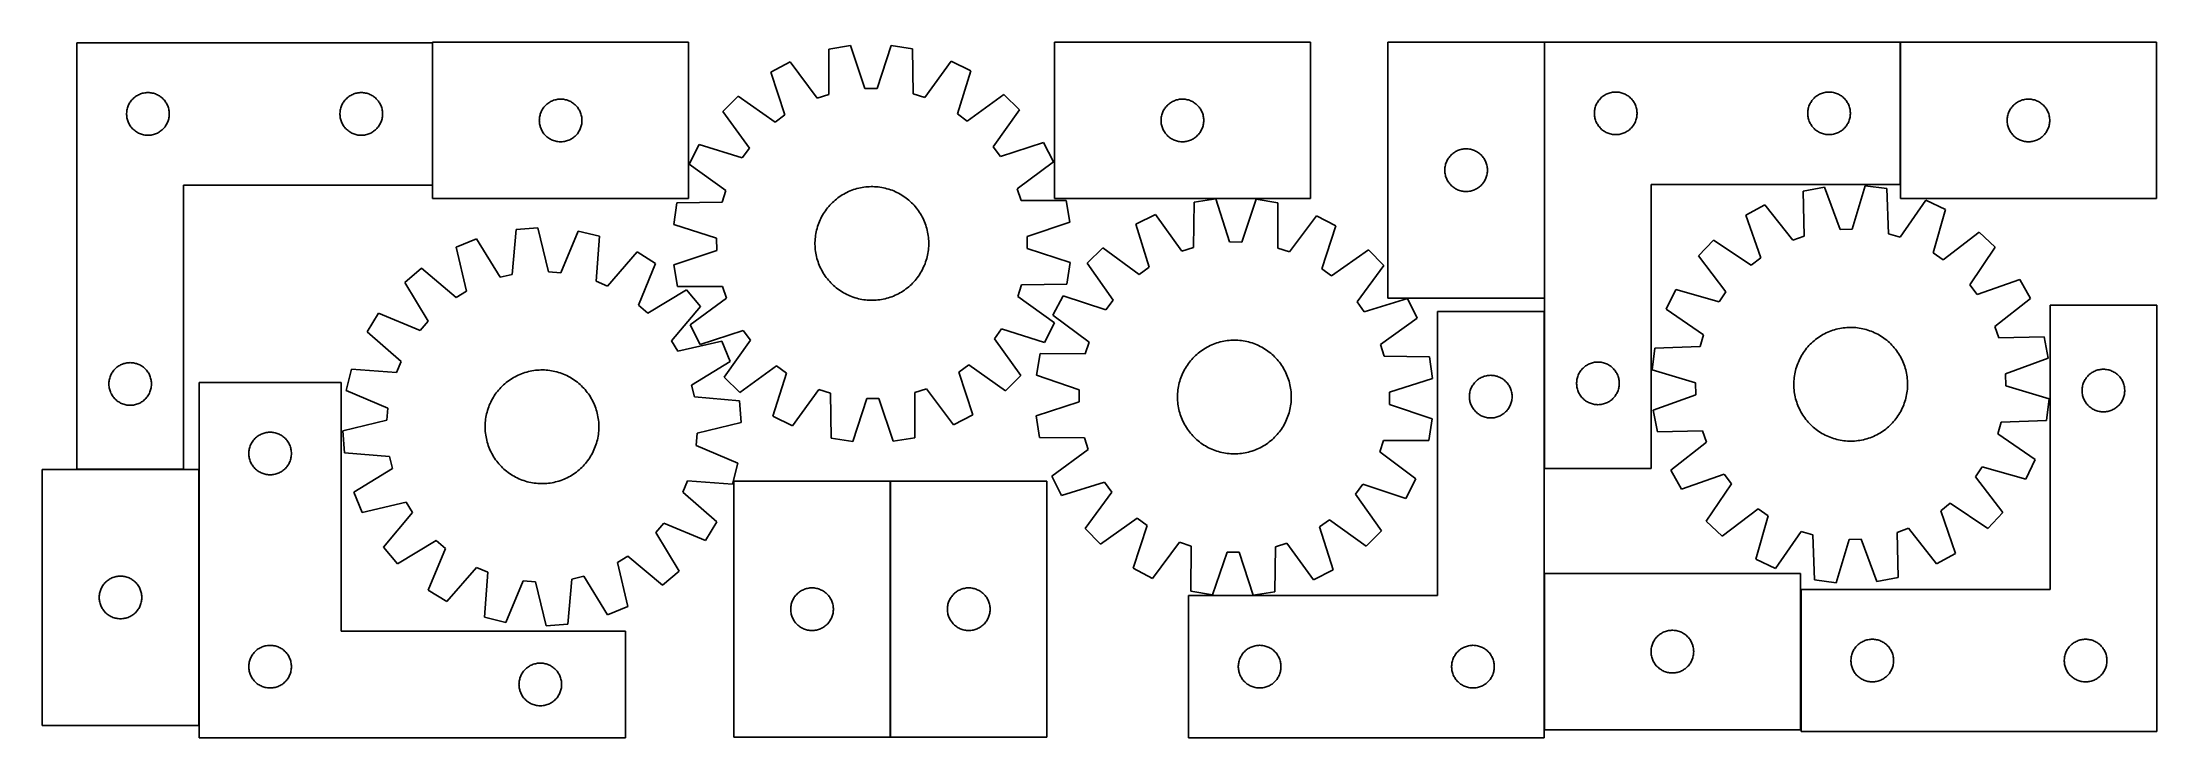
# Model space of a CAD drawing. Header units: millimetres. Extents: x 7 to 1493, y 7 to 496.
import ezdxf

# ---------------------------------------------------------------- set-up
doc = ezdxf.new("R2010")
doc.units = ezdxf.units.MM
doc.layers.add('COMMON', color=5, linetype='CONTINUOUS', true_color=0x0000ff)
doc.layers.add('CUT', color=7, linetype='CONTINUOUS', true_color=0x000000)

msp = doc.modelspace()

# ---------------------------------------------------------------- linework, layer by layer
at = {"layer": 'COMMON'}
for p, q in [((280.939243, 495.498102), (280.939243, 395.498102)), ((1062.837672, 315.931704), (1062.837672, 495.931704)), ((1313.037672, 495.931704), (1313.037672, 395.931704)), ((105.839243, 195.398102), (30.839243, 195.398102)), ((116.638626, 15.298101), (116.638626, 195.298101)), ((602.891635, 187.012758), (602.891635, 7.012758)), ((1062.657807, 122.1612), (1062.657807, 12.1612))]:
    msp.add_line(p, q, dxfattribs=at)
at = {"layer": 'CUT'}
for p, q in [((30.839243, 495.498102), (30.839243, 195.498102)), ((280.839243, 495.498102), (30.839243, 495.498102)), ((280.839243, 395.498102), (280.839243, 495.498102)), ((461.039244, 495.910218), (281.039244, 495.910218)), ((281.039244, 495.910218), (281.039244, 385.910218)), ((461.039244, 385.910218), (461.039244, 495.910218)), ((574.801919, 493.54377), (559.619465, 491.049049)), ((559.619465, 491.049049), (559.627845, 459.284687)), ((584.958332, 463.446892), (574.801919, 493.54377)), ((603.34029, 493.708754), (593.532532, 463.496461)), ((618.550573, 491.389737), (603.34029, 493.708754)), ((618.909449, 459.627402), (618.550573, 491.389737)), ((898.226805, 495.935365), (718.226805, 495.935365)), ((718.226805, 495.935365), (718.226805, 385.935365)), ((898.226805, 385.935365), (898.226805, 495.935365)), ((1062.737671, 495.931704), (952.737671, 495.931704)), ((952.737671, 495.931704), (952.737671, 315.931704)), ((1062.737671, 315.931704), (1062.737671, 495.931704)), ((1062.937672, 495.931704), (1062.937672, 195.931704)), ((1312.937672, 495.931704), (1062.937672, 495.931704)), ((1312.937672, 395.931704), (1312.937672, 495.931704)), ((1493.137673, 495.931704), (1313.137673, 495.931704)), ((1313.137673, 495.931704), (1313.137673, 385.931704)), ((1493.137673, 385.931704), (1493.137673, 495.931704)), ((532.528844, 482.073299), (518.860383, 475.009042)), ((551.488613, 456.587971), (532.528844, 482.073299)), ((645.743159, 482.727805), (627.079315, 457.02497)), ((659.492383, 475.822053), (645.743159, 482.727805)), ((650.018592, 445.503378), (659.492383, 475.822053)), ((518.860383, 475.009042), (528.684081, 444.801929)), ((593.532532, 463.496461), (584.958332, 463.446892)), ((1111.395357, 460.852202), (1112.165491, 460.911815)), ((1112.165491, 460.911815), (1112.937672, 460.931704)), ((1112.937672, 460.931704), (1113.709853, 460.911815)), ((1113.709853, 460.911815), (1114.479987, 460.852202)), ((1261.395357, 460.852202), (1262.165491, 460.911815)), ((1262.165491, 460.911815), (1262.937672, 460.931704)), ((1262.937672, 460.931704), (1263.709853, 460.911815)), ((1263.709853, 460.911815), (1264.479987, 460.852202)), ((65.844216, 445.884321), (65.88398, 446.655734)), ((65.88398, 446.655734), (65.963403, 447.424077)), ((65.963403, 447.424077), (66.082274, 448.187313)), ((66.082274, 448.187313), (66.240278, 448.943418)), ((66.240278, 448.943418), (66.436995, 449.690386)), ((66.436995, 449.690386), (66.671905, 450.426238)), ((66.671905, 450.426238), (66.944384, 451.14902)), ((66.944384, 451.14902), (67.253709, 451.856818)), ((67.253709, 451.856818), (67.599061, 452.547753)), ((67.599061, 452.547753), (67.979524, 453.219994)), ((67.979524, 453.219994), (68.394088, 453.871758)), ((68.394088, 453.871758), (68.841655, 454.501316)), ((68.841655, 454.501316), (69.321037, 455.107)), ((69.321037, 455.107), (69.830963, 455.687202)), ((69.830963, 455.687202), (70.370081, 456.240385)), ((70.370081, 456.240385), (70.936961, 456.765081)), ((70.936961, 456.765081), (71.530101, 457.259899)), ((71.530101, 457.259899), (72.147927, 457.723527)), ((72.147927, 457.723527), (72.7888, 458.154735)), ((72.7888, 458.154735), (73.451022, 458.55238)), ((73.451022, 458.55238), (74.132836, 458.915408)), ((74.132836, 458.915408), (74.832435, 459.242855)), ((74.832435, 459.242855), (75.547962, 459.533854)), ((75.547962, 459.533854), (76.277521, 459.787633)), ((76.277521, 459.787633), (77.019176, 460.003518)), ((77.019176, 460.003518), (77.770962, 460.180937)), ((77.770962, 460.180937), (78.530885, 460.31942)), ((78.530885, 460.31942), (79.296928, 460.4186)), ((79.296928, 460.4186), (80.067062, 460.478213)), ((80.067062, 460.478213), (80.839243, 460.498102)), ((80.839243, 460.498102), (81.611425, 460.478213)), ((81.611425, 460.478213), (82.381558, 460.4186)), ((82.381558, 460.4186), (83.147602, 460.31942)), ((83.147602, 460.31942), (83.907524, 460.180937)), ((83.907524, 460.180937), (84.65931, 460.003518)), ((84.65931, 460.003518), (85.400966, 459.787633)), ((85.400966, 459.787633), (86.130525, 459.533854)), ((86.130525, 459.533854), (86.846052, 459.242855)), ((86.846052, 459.242855), (87.54565, 458.915408)), ((87.54565, 458.915408), (88.227464, 458.55238)), ((88.227464, 458.55238), (88.889686, 458.154735)), ((88.889686, 458.154735), (89.53056, 457.723527)), ((89.53056, 457.723527), (90.148386, 457.259899)), ((90.148386, 457.259899), (90.741525, 456.765081)), ((90.741525, 456.765081), (91.308406, 456.240385)), ((91.308406, 456.240385), (91.847524, 455.687202)), ((91.847524, 455.687202), (92.35745, 455.107)), ((92.35745, 455.107), (92.836832, 454.501316)), ((92.836832, 454.501316), (93.284398, 453.871758)), ((93.284398, 453.871758), (93.698963, 453.219994)), ((93.698963, 453.219994), (94.079425, 452.547753)), ((94.079425, 452.547753), (94.424777, 451.856818)), ((94.424777, 451.856818), (94.734103, 451.14902)), ((94.734103, 451.14902), (95.006582, 450.426238)), ((95.006582, 450.426238), (95.241491, 449.690386)), ((95.241491, 449.690386), (95.438209, 448.943418)), ((95.438209, 448.943418), (95.596213, 448.187313)), ((95.596213, 448.187313), (95.715083, 447.424077)), ((95.715083, 447.424077), (95.794506, 446.655734)), ((95.794506, 446.655734), (95.83427, 445.884321)), ((215.844216, 445.884321), (215.88398, 446.655734)), ((215.88398, 446.655734), (215.963403, 447.424077)), ((215.963403, 447.424077), (216.082274, 448.187313)), ((216.082274, 448.187313), (216.240278, 448.943418)), ((216.240278, 448.943418), (216.436995, 449.690386)), ((216.436995, 449.690386), (216.671905, 450.426238)), ((216.671905, 450.426238), (216.944384, 451.14902)), ((216.944384, 451.14902), (217.253709, 451.856818)), ((217.253709, 451.856818), (217.599061, 452.547753)), ((217.599061, 452.547753), (217.979524, 453.219994)), ((217.979524, 453.219994), (218.394088, 453.871758)), ((218.394088, 453.871758), (218.841655, 454.501316)), ((218.841655, 454.501316), (219.321037, 455.107)), ((219.321037, 455.107), (219.830963, 455.687202)), ((219.830963, 455.687202), (220.370081, 456.240385)), ((220.370081, 456.240385), (220.936961, 456.765081)), ((220.936961, 456.765081), (221.530101, 457.259899)), ((221.530101, 457.259899), (222.147927, 457.723527)), ((222.147927, 457.723527), (222.7888, 458.154735)), ((222.7888, 458.154735), (223.451022, 458.55238)), ((223.451022, 458.55238), (224.132836, 458.915408)), ((224.132836, 458.915408), (224.832435, 459.242855)), ((224.832435, 459.242855), (225.547962, 459.533854)), ((225.547962, 459.533854), (226.277521, 459.787633)), ((226.277521, 459.787633), (227.019176, 460.003518)), ((227.019176, 460.003518), (227.770962, 460.180937)), ((227.770962, 460.180937), (228.530885, 460.31942)), ((228.530885, 460.31942), (229.296928, 460.4186)), ((229.296928, 460.4186), (230.067062, 460.478213)), ((230.067062, 460.478213), (230.839243, 460.498102)), ((230.839243, 460.498102), (231.611425, 460.478213)), ((231.611425, 460.478213), (232.381558, 460.4186)), ((232.381558, 460.4186), (233.147602, 460.31942)), ((233.147602, 460.31942), (233.907524, 460.180937)), ((233.907524, 460.180937), (234.65931, 460.003518)), ((234.65931, 460.003518), (235.400966, 459.787633)), ((235.400966, 459.787633), (236.130525, 459.533854)), ((236.130525, 459.533854), (236.846052, 459.242855)), ((236.846052, 459.242855), (237.54565, 458.915408)), ((237.54565, 458.915408), (238.227464, 458.55238)), ((238.227464, 458.55238), (238.889686, 458.154735)), ((238.889686, 458.154735), (239.53056, 457.723527)), ((239.53056, 457.723527), (240.148386, 457.259899)), ((240.148386, 457.259899), (240.741525, 456.765081)), ((240.741525, 456.765081), (241.308406, 456.240385)), ((241.308406, 456.240385), (241.847524, 455.687202)), ((241.847524, 455.687202), (242.35745, 455.107)), ((242.35745, 455.107), (242.836832, 454.501316)), ((242.836832, 454.501316), (243.284398, 453.871758)), ((243.284398, 453.871758), (243.698963, 453.219994)), ((243.698963, 453.219994), (244.079425, 452.547753)), ((244.079425, 452.547753), (244.424777, 451.856818)), ((244.424777, 451.856818), (244.734103, 451.14902)), ((244.734103, 451.14902), (245.006582, 450.426238)), ((245.006582, 450.426238), (245.241491, 449.690386)), ((245.241491, 449.690386), (245.438209, 448.943418)), ((245.438209, 448.943418), (245.596213, 448.187313)), ((245.596213, 448.187313), (245.715083, 447.424077)), ((245.715083, 447.424077), (245.794506, 446.655734)), ((245.794506, 446.655734), (245.83427, 445.884321)), ((356.749714, 445.471941), (357.003492, 446.201499)), ((357.003492, 446.201499), (357.294491, 446.917027)), ((357.294491, 446.917027), (357.621938, 447.616625)), ((357.621938, 447.616625), (357.984966, 448.298439)), ((357.984966, 448.298439), (358.382611, 448.960661)), ((358.382611, 448.960661), (358.813819, 449.601535)), ((358.813819, 449.601535), (359.277447, 450.21936)), ((359.277447, 450.21936), (359.772265, 450.8125)), ((359.772265, 450.8125), (360.296961, 451.379381)), ((360.296961, 451.379381), (360.850144, 451.918499)), ((360.850144, 451.918499), (361.430347, 452.428425)), ((361.430347, 452.428425), (362.03603, 452.907807)), ((362.03603, 452.907807), (362.665588, 453.355373)), ((362.665588, 453.355373), (363.317352, 453.769938)), ((363.317352, 453.769938), (363.989593, 454.1504)), ((363.989593, 454.1504), (364.680528, 454.495752)), ((364.680528, 454.495752), (365.388326, 454.805078)), ((365.388326, 454.805078), (366.111109, 455.077557)), ((366.111109, 455.077557), (366.84696, 455.312466)), ((366.84696, 455.312466), (367.593928, 455.509184)), ((367.593928, 455.509184), (368.350033, 455.667187)), ((368.350033, 455.667187), (369.113269, 455.786058)), ((369.113269, 455.786058), (369.881612, 455.865481)), ((369.881612, 455.865481), (370.653026, 455.905245)), ((370.653026, 455.905245), (371.425463, 455.905245)), ((371.425463, 455.905245), (372.196876, 455.865481)), ((372.196876, 455.865481), (372.96522, 455.786058)), ((372.96522, 455.786058), (373.728456, 455.667187)), ((373.728456, 455.667187), (374.48456, 455.509184)), ((374.48456, 455.509184), (375.231529, 455.312466)), ((375.231529, 455.312466), (375.96738, 455.077557)), ((375.96738, 455.077557), (376.690163, 454.805078)), ((376.690163, 454.805078), (377.39796, 454.495752)), ((377.39796, 454.495752), (378.088895, 454.1504)), ((378.088895, 454.1504), (378.761136, 453.769938)), ((378.761136, 453.769938), (379.4129, 453.355373)), ((379.4129, 453.355373), (380.042458, 452.907807)), ((380.042458, 452.907807), (380.648142, 452.428425)), ((380.648142, 452.428425), (381.228344, 451.918499)), ((381.228344, 451.918499), (381.781527, 451.379381)), ((381.781527, 451.379381), (382.306223, 450.8125)), ((382.306223, 450.8125), (382.801041, 450.21936)), ((382.801041, 450.21936), (383.264669, 449.601535)), ((383.264669, 449.601535), (383.695878, 448.960661)), ((383.695878, 448.960661), (384.093523, 448.298439)), ((384.093523, 448.298439), (384.456551, 447.616625)), ((384.456551, 447.616625), (384.783998, 446.917027)), ((384.783998, 446.917027), (385.074997, 446.201499)), ((385.074997, 446.201499), (385.328775, 445.471941)), ((495.869332, 458.101134), (485.052828, 447.15884)), ((485.052828, 447.15884), (503.730231, 421.465857)), ((521.776543, 439.722038), (495.869332, 458.101134)), ((559.627845, 459.284687), (551.488613, 456.587971)), ((627.079315, 457.02497), (618.909449, 459.627402)), ((682.677385, 459.181095), (656.984402, 440.503692)), ((675.240583, 422.45738), (693.619679, 448.364591)), ((693.619679, 448.364591), (682.677385, 459.181095)), ((793.937275, 445.497087), (794.191053, 446.226646)), ((794.191053, 446.226646), (794.482052, 446.942173)), ((794.482052, 446.942173), (794.809499, 447.641772)), ((794.809499, 447.641772), (795.172527, 448.323586)), ((795.172527, 448.323586), (795.570172, 448.985808)), ((795.570172, 448.985808), (796.00138, 449.626681)), ((796.00138, 449.626681), (796.465008, 450.244507)), ((796.465008, 450.244507), (796.959826, 450.837646)), ((796.959826, 450.837646), (797.484522, 451.404527)), ((797.484522, 451.404527), (798.037705, 451.943645)), ((798.037705, 451.943645), (798.617908, 452.453571)), ((798.617908, 452.453571), (799.223591, 452.932953)), ((799.223591, 452.932953), (799.853149, 453.38052)), ((799.853149, 453.38052), (800.504913, 453.795084)), ((800.504913, 453.795084), (801.177154, 454.175547)), ((801.177154, 454.175547), (801.868089, 454.520899)), ((801.868089, 454.520899), (802.575887, 454.830224)), ((802.575887, 454.830224), (803.29867, 455.102703)), ((803.29867, 455.102703), (804.034521, 455.337613)), ((804.034521, 455.337613), (804.781489, 455.53433)), ((804.781489, 455.53433), (805.537594, 455.692334)), ((805.537594, 455.692334), (806.30083, 455.811205)), ((806.30083, 455.811205), (807.069173, 455.890628)), ((807.069173, 455.890628), (807.840587, 455.930392)), ((807.840587, 455.930392), (808.613024, 455.930392)), ((808.613024, 455.930392), (809.384437, 455.890628)), ((809.384437, 455.890628), (810.152781, 455.811205)), ((810.152781, 455.811205), (810.916017, 455.692334)), ((810.916017, 455.692334), (811.672121, 455.53433)), ((811.672121, 455.53433), (812.41909, 455.337613)), ((812.41909, 455.337613), (813.154941, 455.102703)), ((813.154941, 455.102703), (813.877724, 454.830224)), ((813.877724, 454.830224), (814.585521, 454.520899)), ((814.585521, 454.520899), (815.276456, 454.175547)), ((815.276456, 454.175547), (815.948697, 453.795084)), ((815.948697, 453.795084), (816.600461, 453.38052)), ((816.600461, 453.38052), (817.23002, 452.932953)), ((817.23002, 452.932953), (817.835703, 452.453571)), ((817.835703, 452.453571), (818.415905, 451.943645)), ((818.415905, 451.943645), (818.969088, 451.404527)), ((818.969088, 451.404527), (819.493784, 450.837646)), ((819.493784, 450.837646), (819.988602, 450.244507)), ((819.988602, 450.244507), (820.45223, 449.626681)), ((820.45223, 449.626681), (820.883439, 448.985808)), ((820.883439, 448.985808), (821.281084, 448.323586)), ((821.281084, 448.323586), (821.644112, 447.641772)), ((821.644112, 447.641772), (821.971559, 446.942173)), ((821.971559, 446.942173), (822.262558, 446.226646)), ((822.262558, 446.226646), (822.516336, 445.497087)), ((1097.942645, 446.317922), (1097.982409, 447.089336)), ((1097.942645, 445.545485), (1097.942645, 446.317922)), ((1097.982409, 447.089336), (1098.061832, 447.857679)), ((1098.061832, 447.857679), (1098.180703, 448.620915)), ((1098.180703, 448.620915), (1098.338706, 449.37702)), ((1098.338706, 449.37702), (1098.535424, 450.123988)), ((1098.535424, 450.123988), (1098.770333, 450.859839)), ((1098.770333, 450.859839), (1099.042812, 451.582622)), ((1099.042812, 451.582622), (1099.352138, 452.29042)), ((1099.352138, 452.29042), (1099.69749, 452.981355)), ((1099.69749, 452.981355), (1100.077952, 453.653596)), ((1100.077952, 453.653596), (1100.492517, 454.305359)), ((1100.492517, 454.305359), (1100.940083, 454.934918)), ((1100.940083, 454.934918), (1101.419465, 455.540601)), ((1101.419465, 455.540601), (1101.929391, 456.120804)), ((1101.929391, 456.120804), (1102.46851, 456.673986)), ((1102.46851, 456.673986), (1103.03539, 457.198683)), ((1103.03539, 457.198683), (1103.62853, 457.693501)), ((1103.62853, 457.693501), (1104.246355, 458.157129)), ((1104.246355, 458.157129), (1104.887229, 458.588337)), ((1104.887229, 458.588337), (1105.549451, 458.985982)), ((1105.549451, 458.985982), (1106.231265, 459.34901)), ((1106.231265, 459.34901), (1106.930863, 459.676457)), ((1106.930863, 459.676457), (1107.646391, 459.967456)), ((1107.646391, 459.967456), (1108.375949, 460.221234)), ((1108.375949, 460.221234), (1109.117605, 460.43712)), ((1109.117605, 460.43712), (1109.869391, 460.614539)), ((1109.869391, 460.614539), (1110.629313, 460.753022)), ((1110.629313, 460.753022), (1111.395357, 460.852202)), ((1114.479987, 460.852202), (1115.24603, 460.753022)), ((1115.24603, 460.753022), (1116.005953, 460.614539)), ((1116.005953, 460.614539), (1116.757739, 460.43712)), ((1116.757739, 460.43712), (1117.499394, 460.221234)), ((1117.499394, 460.221234), (1118.228953, 459.967456)), ((1118.228953, 459.967456), (1118.94448, 459.676457)), ((1118.94448, 459.676457), (1119.644079, 459.34901)), ((1119.644079, 459.34901), (1120.325893, 458.985982)), ((1120.325893, 458.985982), (1120.988115, 458.588337)), ((1120.988115, 458.588337), (1121.628988, 458.157129)), ((1121.628988, 458.157129), (1122.246814, 457.693501)), ((1122.246814, 457.693501), (1122.839954, 457.198683)), ((1122.839954, 457.198683), (1123.406834, 456.673986)), ((1123.406834, 456.673986), (1123.945952, 456.120804)), ((1123.945952, 456.120804), (1124.455879, 455.540601)), ((1124.455879, 455.540601), (1124.935261, 454.934918)), ((1124.935261, 454.934918), (1125.382827, 454.305359)), ((1125.382827, 454.305359), (1125.797391, 453.653596)), ((1125.797391, 453.653596), (1126.177854, 452.981355)), ((1126.177854, 452.981355), (1126.523206, 452.29042)), ((1126.523206, 452.29042), (1126.832531, 451.582622)), ((1126.832531, 451.582622), (1127.10501, 450.859839)), ((1127.10501, 450.859839), (1127.33992, 450.123988)), ((1127.33992, 450.123988), (1127.536637, 449.37702)), ((1127.536637, 449.37702), (1127.694641, 448.620915)), ((1127.694641, 448.620915), (1127.813512, 447.857679)), ((1127.813512, 447.857679), (1127.892935, 447.089336)), ((1127.892935, 447.089336), (1127.932699, 446.317922)), ((1127.932699, 446.317922), (1127.932699, 445.545485)), ((1247.942645, 446.317922), (1247.982409, 447.089336)), ((1247.942645, 445.545485), (1247.942645, 446.317922)), ((1247.982409, 447.089336), (1248.061832, 447.857679)), ((1248.061832, 447.857679), (1248.180703, 448.620915)), ((1248.180703, 448.620915), (1248.338706, 449.37702)), ((1248.338706, 449.37702), (1248.535424, 450.123988)), ((1248.535424, 450.123988), (1248.770333, 450.859839)), ((1248.770333, 450.859839), (1249.042812, 451.582622)), ((1249.042812, 451.582622), (1249.352138, 452.29042)), ((1249.352138, 452.29042), (1249.69749, 452.981355)), ((1249.69749, 452.981355), (1250.077952, 453.653596)), ((1250.077952, 453.653596), (1250.492517, 454.305359)), ((1250.492517, 454.305359), (1250.940083, 454.934918)), ((1250.940083, 454.934918), (1251.419465, 455.540601)), ((1251.419465, 455.540601), (1251.929391, 456.120804)), ((1251.929391, 456.120804), (1252.46851, 456.673986)), ((1252.46851, 456.673986), (1253.03539, 457.198683)), ((1253.03539, 457.198683), (1253.62853, 457.693501)), ((1253.62853, 457.693501), (1254.246355, 458.157129)), ((1254.246355, 458.157129), (1254.887229, 458.588337)), ((1254.887229, 458.588337), (1255.549451, 458.985982)), ((1255.549451, 458.985982), (1256.231265, 459.34901)), ((1256.231265, 459.34901), (1256.930863, 459.676457)), ((1256.930863, 459.676457), (1257.646391, 459.967456)), ((1257.646391, 459.967456), (1258.375949, 460.221234)), ((1258.375949, 460.221234), (1259.117605, 460.43712)), ((1259.117605, 460.43712), (1259.869391, 460.614539)), ((1259.869391, 460.614539), (1260.629313, 460.753022)), ((1260.629313, 460.753022), (1261.395357, 460.852202)), ((1264.479987, 460.852202), (1265.24603, 460.753022)), ((1265.24603, 460.753022), (1266.005953, 460.614539)), ((1266.005953, 460.614539), (1266.757739, 460.43712)), ((1266.757739, 460.43712), (1267.499394, 460.221234)), ((1267.499394, 460.221234), (1268.228953, 459.967456)), ((1268.228953, 459.967456), (1268.94448, 459.676457)), ((1268.94448, 459.676457), (1269.644079, 459.34901)), ((1269.644079, 459.34901), (1270.325893, 458.985982)), ((1270.325893, 458.985982), (1270.988115, 458.588337)), ((1270.988115, 458.588337), (1271.628988, 458.157129)), ((1271.628988, 458.157129), (1272.246814, 457.693501)), ((1272.246814, 457.693501), (1272.839954, 457.198683)), ((1272.839954, 457.198683), (1273.406834, 456.673986)), ((1273.406834, 456.673986), (1273.945952, 456.120804)), ((1273.945952, 456.120804), (1274.455879, 455.540601)), ((1274.455879, 455.540601), (1274.935261, 454.934918)), ((1274.935261, 454.934918), (1275.382827, 454.305359)), ((1275.382827, 454.305359), (1275.797391, 453.653596)), ((1275.797391, 453.653596), (1276.177854, 452.981355)), ((1276.177854, 452.981355), (1276.523206, 452.29042)), ((1276.523206, 452.29042), (1276.832531, 451.582622)), ((1276.832531, 451.582622), (1277.10501, 450.859839)), ((1277.10501, 450.859839), (1277.33992, 450.123988)), ((1277.33992, 450.123988), (1277.536637, 449.37702)), ((1277.536637, 449.37702), (1277.694641, 448.620915)), ((1277.694641, 448.620915), (1277.813512, 447.857679)), ((1277.813512, 447.857679), (1277.892935, 447.089336)), ((1277.892935, 447.089336), (1277.932699, 446.317922)), ((1277.932699, 446.317922), (1277.932699, 445.545485)), ((1388.848142, 445.493426), (1389.101921, 446.222985)), ((1389.101921, 446.222985), (1389.392919, 446.938512)), ((1389.392919, 446.938512), (1389.720367, 447.638111)), ((1389.720367, 447.638111), (1390.083394, 448.319925)), ((1390.083394, 448.319925), (1390.481039, 448.982147)), ((1390.481039, 448.982147), (1390.912248, 449.62302)), ((1390.912248, 449.62302), (1391.375876, 450.240846)), ((1391.375876, 450.240846), (1391.870694, 450.833985)), ((1391.870694, 450.833985), (1392.39539, 451.400866)), ((1392.39539, 451.400866), (1392.948573, 451.939984)), ((1392.948573, 451.939984), (1393.528775, 452.44991)), ((1393.528775, 452.44991), (1394.134459, 452.929292)), ((1394.134459, 452.929292), (1394.764017, 453.376859)), ((1394.764017, 453.376859), (1395.415781, 453.791423)), ((1395.415781, 453.791423), (1396.088022, 454.171886)), ((1396.088022, 454.171886), (1396.778957, 454.517238)), ((1396.778957, 454.517238), (1397.486754, 454.826563)), ((1397.486754, 454.826563), (1398.209537, 455.099042)), ((1398.209537, 455.099042), (1398.945388, 455.333952)), ((1398.945388, 455.333952), (1399.692357, 455.530669)), ((1399.692357, 455.530669), (1400.448461, 455.688673)), ((1400.448461, 455.688673), (1401.211698, 455.807544)), ((1401.211698, 455.807544), (1401.980041, 455.886967)), ((1401.980041, 455.886967), (1402.751454, 455.926731)), ((1402.751454, 455.926731), (1403.523892, 455.926731)), ((1403.523892, 455.926731), (1404.295305, 455.886967)), ((1404.295305, 455.886967), (1405.063648, 455.807544)), ((1405.063648, 455.807544), (1405.826884, 455.688673)), ((1405.826884, 455.688673), (1406.582989, 455.530669)), ((1406.582989, 455.530669), (1407.329957, 455.333952)), ((1407.329957, 455.333952), (1408.065809, 455.099042)), ((1408.065809, 455.099042), (1408.788591, 454.826563)), ((1408.788591, 454.826563), (1409.496389, 454.517238)), ((1409.496389, 454.517238), (1410.187324, 454.171886)), ((1410.187324, 454.171886), (1410.859565, 453.791423)), ((1410.859565, 453.791423), (1411.511329, 453.376859)), ((1411.511329, 453.376859), (1412.140887, 452.929292)), ((1412.140887, 452.929292), (1412.746571, 452.44991)), ((1412.746571, 452.44991), (1413.326773, 451.939984)), ((1413.326773, 451.939984), (1413.879956, 451.400866)), ((1413.879956, 451.400866), (1414.404652, 450.833985)), ((1414.404652, 450.833985), (1414.89947, 450.240846)), ((1414.89947, 450.240846), (1415.363098, 449.62302)), ((1415.363098, 449.62302), (1415.794306, 448.982147)), ((1415.794306, 448.982147), (1416.191951, 448.319925)), ((1416.191951, 448.319925), (1416.554979, 447.638111)), ((1416.554979, 447.638111), (1416.882426, 446.938512)), ((1416.882426, 446.938512), (1417.173425, 446.222985)), ((1417.173425, 446.222985), (1417.427204, 445.493426)), ((65.844216, 445.111883), (65.844216, 445.884321)), ((65.88398, 444.34047), (65.844216, 445.111883)), ((65.963403, 443.572127), (65.88398, 444.34047)), ((66.082274, 442.80889), (65.963403, 443.572127)), ((66.240278, 442.052786), (66.082274, 442.80889)), ((66.436995, 441.305817), (66.240278, 442.052786)), ((66.671905, 440.569966), (66.436995, 441.305817)), ((66.944384, 439.847183), (66.671905, 440.569966)), ((67.253709, 439.139386), (66.944384, 439.847183)), ((67.599061, 438.448451), (67.253709, 439.139386)), ((67.979524, 437.77621), (67.599061, 438.448451)), ((68.394088, 437.124446), (67.979524, 437.77621)), ((68.841655, 436.494888), (68.394088, 437.124446)), ((69.321037, 435.889204), (68.841655, 436.494888)), ((69.830963, 435.309002), (69.321037, 435.889204)), ((70.370081, 434.755819), (69.830963, 435.309002)), ((70.936961, 434.231123), (70.370081, 434.755819)), ((71.530101, 433.736305), (70.936961, 434.231123)), ((72.147927, 433.272677), (71.530101, 433.736305)), ((72.7888, 432.841468), (72.147927, 433.272677)), ((73.451022, 432.443823), (72.7888, 432.841468)), ((74.132836, 432.080796), (73.451022, 432.443823)), ((74.832435, 431.753348), (74.132836, 432.080796)), ((75.547962, 431.46235), (74.832435, 431.753348)), ((76.277521, 431.208571), (75.547962, 431.46235)), ((77.019176, 430.992686), (76.277521, 431.208571)), ((85.400966, 431.208571), (84.65931, 430.992686)), ((86.130525, 431.46235), (85.400966, 431.208571)), ((86.846052, 431.753348), (86.130525, 431.46235)), ((87.54565, 432.080796), (86.846052, 431.753348)), ((88.227464, 432.443823), (87.54565, 432.080796)), ((88.889686, 432.841468), (88.227464, 432.443823)), ((89.53056, 433.272677), (88.889686, 432.841468)), ((90.148386, 433.736305), (89.53056, 433.272677)), ((90.741525, 434.231123), (90.148386, 433.736305)), ((91.308406, 434.755819), (90.741525, 434.231123)), ((91.847524, 435.309002), (91.308406, 434.755819)), ((92.35745, 435.889204), (91.847524, 435.309002)), ((92.836832, 436.494888), (92.35745, 435.889204)), ((93.284398, 437.124446), (92.836832, 436.494888)), ((93.698963, 437.77621), (93.284398, 437.124446)), ((94.079425, 438.448451), (93.698963, 437.77621)), ((94.424777, 439.139386), (94.079425, 438.448451)), ((94.734103, 439.847183), (94.424777, 439.139386)), ((95.006582, 440.569966), (94.734103, 439.847183)), ((95.241491, 441.305817), (95.006582, 440.569966)), ((95.438209, 442.052786), (95.241491, 441.305817)), ((95.596213, 442.80889), (95.438209, 442.052786)), ((95.715083, 443.572127), (95.596213, 442.80889)), ((95.794506, 444.34047), (95.715083, 443.572127)), ((95.83427, 445.111883), (95.794506, 444.34047)), ((95.83427, 445.884321), (95.83427, 445.111883)), ((215.844216, 445.111883), (215.844216, 445.884321)), ((215.88398, 444.34047), (215.844216, 445.111883)), ((215.963403, 443.572127), (215.88398, 444.34047)), ((216.082274, 442.80889), (215.963403, 443.572127)), ((216.240278, 442.052786), (216.082274, 442.80889)), ((216.436995, 441.305817), (216.240278, 442.052786)), ((216.671905, 440.569966), (216.436995, 441.305817)), ((216.944384, 439.847183), (216.671905, 440.569966)), ((217.253709, 439.139386), (216.944384, 439.847183)), ((217.599061, 438.448451), (217.253709, 439.139386)), ((217.979524, 437.77621), (217.599061, 438.448451)), ((218.394088, 437.124446), (217.979524, 437.77621)), ((218.841655, 436.494888), (218.394088, 437.124446)), ((219.321037, 435.889204), (218.841655, 436.494888)), ((219.830963, 435.309002), (219.321037, 435.889204)), ((220.370081, 434.755819), (219.830963, 435.309002)), ((220.936961, 434.231123), (220.370081, 434.755819)), ((221.530101, 433.736305), (220.936961, 434.231123)), ((222.147927, 433.272677), (221.530101, 433.736305)), ((222.7888, 432.841468), (222.147927, 433.272677)), ((223.451022, 432.443823), (222.7888, 432.841468)), ((224.132836, 432.080796), (223.451022, 432.443823)), ((224.832435, 431.753348), (224.132836, 432.080796)), ((225.547962, 431.46235), (224.832435, 431.753348)), ((226.277521, 431.208571), (225.547962, 431.46235)), ((227.019176, 430.992686), (226.277521, 431.208571)), ((235.400966, 431.208571), (234.65931, 430.992686)), ((236.130525, 431.46235), (235.400966, 431.208571)), ((236.846052, 431.753348), (236.130525, 431.46235)), ((237.54565, 432.080796), (236.846052, 431.753348)), ((238.227464, 432.443823), (237.54565, 432.080796)), ((238.889686, 432.841468), (238.227464, 432.443823)), ((239.53056, 433.272677), (238.889686, 432.841468)), ((240.148386, 433.736305), (239.53056, 433.272677)), ((240.741525, 434.231123), (240.148386, 433.736305)), ((241.308406, 434.755819), (240.741525, 434.231123)), ((241.847524, 435.309002), (241.308406, 434.755819)), ((242.35745, 435.889204), (241.847524, 435.309002)), ((242.836832, 436.494888), (242.35745, 435.889204)), ((243.284398, 437.124446), (242.836832, 436.494888)), ((243.698963, 437.77621), (243.284398, 437.124446)), ((244.079425, 438.448451), (243.698963, 437.77621)), ((244.424777, 439.139386), (244.079425, 438.448451)), ((244.734103, 439.847183), (244.424777, 439.139386)), ((245.006582, 440.569966), (244.734103, 439.847183)), ((245.241491, 441.305817), (245.006582, 440.569966)), ((245.438209, 442.052786), (245.241491, 441.305817)), ((245.596213, 442.80889), (245.438209, 442.052786)), ((245.715083, 443.572127), (245.596213, 442.80889)), ((245.794506, 444.34047), (245.715083, 443.572127)), ((245.83427, 445.111883), (245.794506, 444.34047)), ((245.83427, 445.884321), (245.83427, 445.111883)), ((356.039244, 440.910218), (356.059133, 441.6824)), ((356.059133, 440.138037), (356.039244, 440.910218)), ((356.059133, 441.6824), (356.118746, 442.452533)), ((356.118746, 439.367903), (356.059133, 440.138037)), ((356.118746, 442.452533), (356.217926, 443.218577)), ((356.217926, 438.60186), (356.118746, 439.367903)), ((356.217926, 443.218577), (356.356409, 443.978499)), ((356.356409, 437.841937), (356.217926, 438.60186)), ((356.356409, 443.978499), (356.533828, 444.730285)), ((356.533828, 437.090151), (356.356409, 437.841937)), ((356.533828, 444.730285), (356.749714, 445.471941)), ((356.749714, 436.348496), (356.533828, 437.090151)), ((357.003492, 435.618937), (356.749714, 436.348496)), ((357.294491, 434.90341), (357.003492, 435.618937)), ((357.621938, 434.203811), (357.294491, 434.90341)), ((357.984966, 433.521997), (357.621938, 434.203811)), ((358.382611, 432.859775), (357.984966, 433.521997)), ((358.813819, 432.218902), (358.382611, 432.859775)), ((359.277447, 431.601076), (358.813819, 432.218902)), ((359.772265, 431.007936), (359.277447, 431.601076)), ((382.801041, 431.601076), (382.306223, 431.007936)), ((383.264669, 432.218902), (382.801041, 431.601076)), ((383.695878, 432.859775), (383.264669, 432.218902)), ((384.093523, 433.521997), (383.695878, 432.859775)), ((384.456551, 434.203811), (384.093523, 433.521997)), ((384.783998, 434.90341), (384.456551, 434.203811)), ((385.074997, 435.618937), (384.783998, 434.90341)), ((385.328775, 436.348496), (385.074997, 435.618937)), ((385.328775, 445.471941), (385.54466, 444.730285)), ((385.54466, 437.090151), (385.328775, 436.348496)), ((385.54466, 444.730285), (385.72208, 443.978499)), ((385.72208, 437.841937), (385.54466, 437.090151)), ((385.72208, 443.978499), (385.860563, 443.218577)), ((385.860563, 438.60186), (385.72208, 437.841937)), ((385.860563, 443.218577), (385.959742, 442.452533)), ((385.959742, 439.367903), (385.860563, 438.60186)), ((385.959742, 442.452533), (386.019356, 441.6824)), ((386.019356, 440.138037), (385.959742, 439.367903)), ((386.019356, 441.6824), (386.039244, 440.910218)), ((386.039244, 440.910218), (386.019356, 440.138037)), ((528.684081, 444.801929), (521.776543, 439.722038)), ((656.984402, 440.503692), (650.018592, 445.503378)), ((793.226805, 440.935365), (793.246694, 441.707546)), ((793.246694, 440.163183), (793.226805, 440.935365)), ((793.246694, 441.707546), (793.306307, 442.47768)), ((793.306307, 439.39305), (793.246694, 440.163183)), ((793.306307, 442.47768), (793.405487, 443.243723)), ((793.405487, 438.627006), (793.306307, 439.39305)), ((793.405487, 443.243723), (793.54397, 444.003646)), ((793.54397, 437.867084), (793.405487, 438.627006)), ((793.54397, 444.003646), (793.721389, 444.755431)), ((793.721389, 437.115298), (793.54397, 437.867084)), ((793.721389, 444.755431), (793.937275, 445.497087)), ((793.937275, 436.373642), (793.721389, 437.115298)), ((794.191053, 435.644083), (793.937275, 436.373642)), ((794.482052, 434.928556), (794.191053, 435.644083)), ((794.809499, 434.228958), (794.482052, 434.928556)), ((795.172527, 433.547144), (794.809499, 434.228958)), ((795.570172, 432.884922), (795.172527, 433.547144)), ((796.00138, 432.244048), (795.570172, 432.884922)), ((796.465008, 431.626222), (796.00138, 432.244048)), ((796.959826, 431.033083), (796.465008, 431.626222)), ((819.988602, 431.626222), (819.493784, 431.033083)), ((820.45223, 432.244048), (819.988602, 431.626222)), ((820.883439, 432.884922), (820.45223, 432.244048)), ((821.281084, 433.547144), (820.883439, 432.884922)), ((821.644112, 434.228958), (821.281084, 433.547144)), ((821.971559, 434.928556), (821.644112, 434.228958)), ((822.262558, 435.644083), (821.971559, 434.928556)), ((822.516336, 436.373642), (822.262558, 435.644083)), ((822.516336, 445.497087), (822.732221, 444.755431)), ((822.732221, 437.115298), (822.516336, 436.373642)), ((822.732221, 444.755431), (822.909641, 444.003646)), ((822.909641, 437.867084), (822.732221, 437.115298)), ((822.909641, 444.003646), (823.048124, 443.243723)), ((823.048124, 438.627006), (822.909641, 437.867084)), ((823.048124, 443.243723), (823.147303, 442.47768)), ((823.147303, 439.39305), (823.048124, 438.627006)), ((823.147303, 442.47768), (823.206917, 441.707546)), ((823.206917, 440.163183), (823.147303, 439.39305)), ((823.206917, 441.707546), (823.226805, 440.935365)), ((823.226805, 440.935365), (823.206917, 440.163183)), ((1097.982409, 444.774072), (1097.942645, 445.545485)), ((1098.061832, 444.005728), (1097.982409, 444.774072)), ((1098.180703, 443.242492), (1098.061832, 444.005728)), ((1098.338706, 442.486388), (1098.180703, 443.242492)), ((1098.535424, 441.739419), (1098.338706, 442.486388)), ((1098.770333, 441.003568), (1098.535424, 441.739419)), ((1099.042812, 440.280785), (1098.770333, 441.003568)), ((1099.352138, 439.572988), (1099.042812, 440.280785)), ((1099.69749, 438.882053), (1099.352138, 439.572988)), ((1100.077952, 438.209812), (1099.69749, 438.882053)), ((1100.492517, 437.558048), (1100.077952, 438.209812)), ((1100.940083, 436.928489), (1100.492517, 437.558048)), ((1101.419465, 436.322806), (1100.940083, 436.928489)), ((1101.929391, 435.742604), (1101.419465, 436.322806)), ((1102.46851, 435.189421), (1101.929391, 435.742604)), ((1103.03539, 434.664725), (1102.46851, 435.189421)), ((1103.62853, 434.169907), (1103.03539, 434.664725)), ((1104.246355, 433.706279), (1103.62853, 434.169907)), ((1104.887229, 433.27507), (1104.246355, 433.706279)), ((1105.549451, 432.877425), (1104.887229, 433.27507)), ((1106.231265, 432.514397), (1105.549451, 432.877425)), ((1106.930863, 432.18695), (1106.231265, 432.514397)), ((1107.646391, 431.895951), (1106.930863, 432.18695)), ((1108.375949, 431.642173), (1107.646391, 431.895951)), ((1109.117605, 431.426288), (1108.375949, 431.642173)), ((1109.869391, 431.248868), (1109.117605, 431.426288)), ((1110.629313, 431.110385), (1109.869391, 431.248868)), ((1116.005953, 431.248868), (1115.24603, 431.110385)), ((1116.757739, 431.426288), (1116.005953, 431.248868)), ((1117.499394, 431.642173), (1116.757739, 431.426288)), ((1118.228953, 431.895951), (1117.499394, 431.642173)), ((1118.94448, 432.18695), (1118.228953, 431.895951)), ((1119.644079, 432.514397), (1118.94448, 432.18695)), ((1120.325893, 432.877425), (1119.644079, 432.514397)), ((1120.988115, 433.27507), (1120.325893, 432.877425)), ((1121.628988, 433.706279), (1120.988115, 433.27507)), ((1122.246814, 434.169907), (1121.628988, 433.706279)), ((1122.839954, 434.664725), (1122.246814, 434.169907)), ((1123.406834, 435.189421), (1122.839954, 434.664725)), ((1123.945952, 435.742604), (1123.406834, 435.189421)), ((1124.455879, 436.322806), (1123.945952, 435.742604)), ((1124.935261, 436.928489), (1124.455879, 436.322806)), ((1125.382827, 437.558048), (1124.935261, 436.928489)), ((1125.797391, 438.209812), (1125.382827, 437.558048)), ((1126.177854, 438.882053), (1125.797391, 438.209812)), ((1126.523206, 439.572988), (1126.177854, 438.882053)), ((1126.832531, 440.280785), (1126.523206, 439.572988)), ((1127.10501, 441.003568), (1126.832531, 440.280785)), ((1127.33992, 441.739419), (1127.10501, 441.003568)), ((1127.536637, 442.486388), (1127.33992, 441.739419)), ((1127.694641, 443.242492), (1127.536637, 442.486388)), ((1127.813512, 444.005728), (1127.694641, 443.242492)), ((1127.892935, 444.774072), (1127.813512, 444.005728)), ((1127.932699, 445.545485), (1127.892935, 444.774072)), ((1247.982409, 444.774072), (1247.942645, 445.545485)), ((1248.061832, 444.005728), (1247.982409, 444.774072)), ((1248.180703, 443.242492), (1248.061832, 444.005728)), ((1248.338706, 442.486388), (1248.180703, 443.242492)), ((1248.535424, 441.739419), (1248.338706, 442.486388)), ((1248.770333, 441.003568), (1248.535424, 441.739419)), ((1249.042812, 440.280785), (1248.770333, 441.003568)), ((1249.352138, 439.572988), (1249.042812, 440.280785)), ((1249.69749, 438.882053), (1249.352138, 439.572988)), ((1250.077952, 438.209812), (1249.69749, 438.882053)), ((1250.492517, 437.558048), (1250.077952, 438.209812)), ((1250.940083, 436.928489), (1250.492517, 437.558048)), ((1251.419465, 436.322806), (1250.940083, 436.928489)), ((1251.929391, 435.742604), (1251.419465, 436.322806)), ((1252.46851, 435.189421), (1251.929391, 435.742604)), ((1253.03539, 434.664725), (1252.46851, 435.189421)), ((1253.62853, 434.169907), (1253.03539, 434.664725)), ((1254.246355, 433.706279), (1253.62853, 434.169907)), ((1254.887229, 433.27507), (1254.246355, 433.706279)), ((1255.549451, 432.877425), (1254.887229, 433.27507)), ((1256.231265, 432.514397), (1255.549451, 432.877425)), ((1256.930863, 432.18695), (1256.231265, 432.514397)), ((1257.646391, 431.895951), (1256.930863, 432.18695)), ((1258.375949, 431.642173), (1257.646391, 431.895951)), ((1259.117605, 431.426288), (1258.375949, 431.642173)), ((1259.869391, 431.248868), (1259.117605, 431.426288)), ((1260.629313, 431.110385), (1259.869391, 431.248868)), ((1266.005953, 431.248868), (1265.24603, 431.110385)), ((1266.757739, 431.426288), (1266.005953, 431.248868)), ((1267.499394, 431.642173), (1266.757739, 431.426288)), ((1268.228953, 431.895951), (1267.499394, 431.642173)), ((1268.94448, 432.18695), (1268.228953, 431.895951)), ((1269.644079, 432.514397), (1268.94448, 432.18695)), ((1270.325893, 432.877425), (1269.644079, 432.514397)), ((1270.988115, 433.27507), (1270.325893, 432.877425)), ((1271.628988, 433.706279), (1270.988115, 433.27507)), ((1272.246814, 434.169907), (1271.628988, 433.706279)), ((1272.839954, 434.664725), (1272.246814, 434.169907)), ((1273.406834, 435.189421), (1272.839954, 434.664725)), ((1273.945952, 435.742604), (1273.406834, 435.189421)), ((1274.455879, 436.322806), (1273.945952, 435.742604)), ((1274.935261, 436.928489), (1274.455879, 436.322806)), ((1275.382827, 437.558048), (1274.935261, 436.928489)), ((1275.797391, 438.209812), (1275.382827, 437.558048)), ((1276.177854, 438.882053), (1275.797391, 438.209812)), ((1276.523206, 439.572988), (1276.177854, 438.882053)), ((1276.832531, 440.280785), (1276.523206, 439.572988)), ((1277.10501, 441.003568), (1276.832531, 440.280785)), ((1277.33992, 441.739419), (1277.10501, 441.003568)), ((1277.536637, 442.486388), (1277.33992, 441.739419)), ((1277.694641, 443.242492), (1277.536637, 442.486388)), ((1277.813512, 444.005728), (1277.694641, 443.242492)), ((1277.892935, 444.774072), (1277.813512, 444.005728)), ((1277.932699, 445.545485), (1277.892935, 444.774072)), ((1388.137673, 440.931704), (1388.157561, 441.703885)), ((1388.157561, 440.159522), (1388.137673, 440.931704)), ((1388.157561, 441.703885), (1388.217175, 442.474019)), ((1388.217175, 439.389389), (1388.157561, 440.159522)), ((1388.217175, 442.474019), (1388.316354, 443.240062)), ((1388.316354, 438.623345), (1388.217175, 439.389389)), ((1388.316354, 443.240062), (1388.454838, 443.999985)), ((1388.454838, 437.863423), (1388.316354, 438.623345)), ((1388.454838, 443.999985), (1388.632257, 444.75177)), ((1388.632257, 437.111637), (1388.454838, 437.863423)), ((1388.632257, 444.75177), (1388.848142, 445.493426)), ((1388.848142, 436.369981), (1388.632257, 437.111637)), ((1389.101921, 435.640422), (1388.848142, 436.369981)), ((1389.392919, 434.924895), (1389.101921, 435.640422)), ((1389.720367, 434.225297), (1389.392919, 434.924895)), ((1390.083394, 433.543483), (1389.720367, 434.225297)), ((1390.481039, 432.881261), (1390.083394, 433.543483)), ((1390.912248, 432.240387), (1390.481039, 432.881261)), ((1391.375876, 431.622561), (1390.912248, 432.240387)), ((1391.870694, 431.029422), (1391.375876, 431.622561)), ((1414.89947, 431.622561), (1414.404652, 431.029422)), ((1415.363098, 432.240387), (1414.89947, 431.622561)), ((1415.794306, 432.881261), (1415.363098, 432.240387)), ((1416.191951, 433.543483), (1415.794306, 432.881261)), ((1416.554979, 434.225297), (1416.191951, 433.543483)), ((1416.882426, 434.924895), (1416.554979, 434.225297)), ((1417.173425, 435.640422), (1416.882426, 434.924895)), ((1417.427204, 436.369981), (1417.173425, 435.640422)), ((1417.427204, 445.493426), (1417.643089, 444.75177)), ((1417.643089, 437.111637), (1417.427204, 436.369981)), ((1417.643089, 444.75177), (1417.820508, 443.999985)), ((1417.820508, 437.863423), (1417.643089, 437.111637)), ((1417.820508, 443.999985), (1417.958991, 443.240062)), ((1417.958991, 438.623345), (1417.820508, 437.863423)), ((1417.958991, 443.240062), (1418.058171, 442.474019)), ((1418.058171, 439.389389), (1417.958991, 438.623345)), ((1418.058171, 442.474019), (1418.117784, 441.703885)), ((1418.117784, 440.159522), (1418.058171, 439.389389)), ((1418.117784, 441.703885), (1418.137673, 440.931704)), ((1418.137673, 440.931704), (1418.117784, 440.159522)), ((77.770962, 430.815267), (77.019176, 430.992686)), ((78.530885, 430.676783), (77.770962, 430.815267)), ((79.296928, 430.577604), (78.530885, 430.676783)), ((80.067062, 430.51799), (79.296928, 430.577604)), ((80.839243, 430.498102), (80.067062, 430.51799)), ((81.611425, 430.51799), (80.839243, 430.498102)), ((82.381558, 430.577604), (81.611425, 430.51799)), ((83.147602, 430.676783), (82.381558, 430.577604)), ((83.907524, 430.815267), (83.147602, 430.676783)), ((84.65931, 430.992686), (83.907524, 430.815267)), ((227.770962, 430.815267), (227.019176, 430.992686)), ((228.530885, 430.676783), (227.770962, 430.815267)), ((229.296928, 430.577604), (228.530885, 430.676783)), ((230.067062, 430.51799), (229.296928, 430.577604)), ((230.839243, 430.498102), (230.067062, 430.51799)), ((231.611425, 430.51799), (230.839243, 430.498102)), ((232.381558, 430.577604), (231.611425, 430.51799)), ((233.147602, 430.676783), (232.381558, 430.577604)), ((233.907524, 430.815267), (233.147602, 430.676783)), ((234.65931, 430.992686), (233.907524, 430.815267)), ((360.296961, 430.441056), (359.772265, 431.007936)), ((360.850144, 429.901938), (360.296961, 430.441056)), ((361.430347, 429.392012), (360.850144, 429.901938)), ((362.03603, 428.91263), (361.430347, 429.392012)), ((362.665588, 428.465063), (362.03603, 428.91263)), ((363.317352, 428.050499), (362.665588, 428.465063)), ((363.989593, 427.670036), (363.317352, 428.050499)), ((364.680528, 427.324684), (363.989593, 427.670036)), ((365.388326, 427.015359), (364.680528, 427.324684)), ((366.111109, 426.74288), (365.388326, 427.015359)), ((366.84696, 426.50797), (366.111109, 426.74288)), ((367.593928, 426.311253), (366.84696, 426.50797)), ((368.350033, 426.153249), (367.593928, 426.311253)), ((369.113269, 426.034378), (368.350033, 426.153249)), ((369.881612, 425.954955), (369.113269, 426.034378)), ((370.653026, 425.915191), (369.881612, 425.954955)), ((371.425463, 425.915191), (370.653026, 425.915191)), ((372.196876, 425.954955), (371.425463, 425.915191)), ((372.96522, 426.034378), (372.196876, 425.954955)), ((373.728456, 426.153249), (372.96522, 426.034378)), ((374.48456, 426.311253), (373.728456, 426.153249)), ((375.231529, 426.50797), (374.48456, 426.311253)), ((375.96738, 426.74288), (375.231529, 426.50797)), ((376.690163, 427.015359), (375.96738, 426.74288)), ((377.39796, 427.324684), (376.690163, 427.015359)), ((378.088895, 427.670036), (377.39796, 427.324684)), ((378.761136, 428.050499), (378.088895, 427.670036)), ((379.4129, 428.465063), (378.761136, 428.050499)), ((380.042458, 428.91263), (379.4129, 428.465063)), ((380.648142, 429.392012), (380.042458, 428.91263)), ((381.228344, 429.901938), (380.648142, 429.392012)), ((381.781527, 430.441056), (381.228344, 429.901938)), ((382.306223, 431.007936), (381.781527, 430.441056)), ((468.411869, 423.973838), (461.506118, 410.224615)), ((498.730544, 414.500048), (468.411869, 423.973838)), ((503.730231, 421.465857), (498.730544, 414.500048)), ((680.320473, 415.549842), (675.240583, 422.45738)), ((710.527587, 425.373539), (680.320473, 415.549842)), ((717.591843, 411.705078), (710.527587, 425.373539)), ((797.484522, 430.466202), (796.959826, 431.033083)), ((798.037705, 429.927084), (797.484522, 430.466202)), ((798.617908, 429.417158), (798.037705, 429.927084)), ((799.223591, 428.937776), (798.617908, 429.417158)), ((799.853149, 428.490209), (799.223591, 428.937776)), ((800.504913, 428.075645), (799.853149, 428.490209)), ((801.177154, 427.695183), (800.504913, 428.075645)), ((801.868089, 427.349831), (801.177154, 427.695183)), ((802.575887, 427.040505), (801.868089, 427.349831)), ((803.29867, 426.768026), (802.575887, 427.040505)), ((804.034521, 426.533117), (803.29867, 426.768026)), ((804.781489, 426.336399), (804.034521, 426.533117)), ((805.537594, 426.178395), (804.781489, 426.336399)), ((806.30083, 426.059525), (805.537594, 426.178395)), ((807.069173, 425.980102), (806.30083, 426.059525)), ((807.840587, 425.940338), (807.069173, 425.980102)), ((808.613024, 425.940338), (807.840587, 425.940338)), ((809.384437, 425.980102), (808.613024, 425.940338)), ((810.152781, 426.059525), (809.384437, 425.980102)), ((810.916017, 426.178395), (810.152781, 426.059525)), ((811.672121, 426.336399), (810.916017, 426.178395)), ((812.41909, 426.533117), (811.672121, 426.336399)), ((813.154941, 426.768026), (812.41909, 426.533117)), ((813.877724, 427.040505), (813.154941, 426.768026)), ((814.585521, 427.349831), (813.877724, 427.040505)), ((815.276456, 427.695183), (814.585521, 427.349831)), ((815.948697, 428.075645), (815.276456, 427.695183)), ((816.600461, 428.490209), (815.948697, 428.075645)), ((817.23002, 428.937776), (816.600461, 428.490209)), ((817.835703, 429.417158), (817.23002, 428.937776)), ((818.415905, 429.927084), (817.835703, 429.417158)), ((818.969088, 430.466202), (818.415905, 429.927084)), ((819.493784, 431.033083), (818.969088, 430.466202)), ((996.72939, 416.120804), (997.268509, 416.673986)), ((997.268509, 416.673986), (997.835389, 417.198683)), ((997.835389, 417.198683), (998.428529, 417.693501)), ((998.428529, 417.693501), (999.046354, 418.157129)), ((999.046354, 418.157129), (999.687228, 418.588337)), ((999.687228, 418.588337), (1000.34945, 418.985982)), ((1000.34945, 418.985982), (1001.031264, 419.34901)), ((1001.031264, 419.34901), (1001.730862, 419.676457)), ((1001.730862, 419.676457), (1002.44639, 419.967456)), ((1002.44639, 419.967456), (1003.175948, 420.221234)), ((1003.175948, 420.221234), (1003.917604, 420.43712)), ((1003.917604, 420.43712), (1004.66939, 420.614539)), ((1004.66939, 420.614539), (1005.429312, 420.753022)), ((1005.429312, 420.753022), (1006.195356, 420.852202)), ((1006.195356, 420.852202), (1006.96549, 420.911815)), ((1006.96549, 420.911815), (1007.737671, 420.931704)), ((1007.737671, 420.931704), (1008.509852, 420.911815)), ((1008.509852, 420.911815), (1009.279986, 420.852202)), ((1009.279986, 420.852202), (1010.046029, 420.753022)), ((1010.046029, 420.753022), (1010.805952, 420.614539)), ((1010.805952, 420.614539), (1011.557738, 420.43712)), ((1011.557738, 420.43712), (1012.299393, 420.221234)), ((1012.299393, 420.221234), (1013.028952, 419.967456)), ((1013.028952, 419.967456), (1013.744479, 419.676457)), ((1013.744479, 419.676457), (1014.444078, 419.34901)), ((1014.444078, 419.34901), (1015.125892, 418.985982)), ((1015.125892, 418.985982), (1015.788114, 418.588337)), ((1015.788114, 418.588337), (1016.428987, 418.157129)), ((1016.428987, 418.157129), (1017.046813, 417.693501)), ((1017.046813, 417.693501), (1017.639953, 417.198683)), ((1017.639953, 417.198683), (1018.206833, 416.673986)), ((1018.206833, 416.673986), (1018.745951, 416.120804)), ((1111.395357, 431.011206), (1110.629313, 431.110385)), ((1112.165491, 430.951592), (1111.395357, 431.011206)), ((1112.937672, 430.931704), (1112.165491, 430.951592)), ((1113.709853, 430.951592), (1112.937672, 430.931704)), ((1114.479987, 431.011206), (1113.709853, 430.951592)), ((1115.24603, 431.110385), (1114.479987, 431.011206)), ((1261.395357, 431.011206), (1260.629313, 431.110385)), ((1262.165491, 430.951592), (1261.395357, 431.011206)), ((1262.937672, 430.931704), (1262.165491, 430.951592)), ((1263.709853, 430.951592), (1262.937672, 430.931704)), ((1264.479987, 431.011206), (1263.709853, 430.951592)), ((1265.24603, 431.110385), (1264.479987, 431.011206)), ((1392.39539, 430.462541), (1391.870694, 431.029422)), ((1392.948573, 429.923423), (1392.39539, 430.462541)), ((1393.528775, 429.413497), (1392.948573, 429.923423)), ((1394.134459, 428.934115), (1393.528775, 429.413497)), ((1394.764017, 428.486548), (1394.134459, 428.934115)), ((1395.415781, 428.071984), (1394.764017, 428.486548)), ((1396.088022, 427.691522), (1395.415781, 428.071984)), ((1396.778957, 427.34617), (1396.088022, 427.691522)), ((1397.486754, 427.036844), (1396.778957, 427.34617)), ((1398.209537, 426.764365), (1397.486754, 427.036844)), ((1398.945388, 426.529456), (1398.209537, 426.764365)), ((1399.692357, 426.332738), (1398.945388, 426.529456)), ((1400.448461, 426.174734), (1399.692357, 426.332738)), ((1401.211698, 426.055864), (1400.448461, 426.174734)), ((1401.980041, 425.976441), (1401.211698, 426.055864)), ((1402.751454, 425.936677), (1401.980041, 425.976441)), ((1403.523892, 425.936677), (1402.751454, 425.936677)), ((1404.295305, 425.976441), (1403.523892, 425.936677)), ((1405.063648, 426.055864), (1404.295305, 425.976441)), ((1405.826884, 426.174734), (1405.063648, 426.055864)), ((1406.582989, 426.332738), (1405.826884, 426.174734)), ((1407.329957, 426.529456), (1406.582989, 426.332738)), ((1408.065809, 426.764365), (1407.329957, 426.529456)), ((1408.788591, 427.036844), (1408.065809, 426.764365)), ((1409.496389, 427.34617), (1408.788591, 427.036844)), ((1410.187324, 427.691522), (1409.496389, 427.34617)), ((1410.859565, 428.071984), (1410.187324, 427.691522)), ((1411.511329, 428.486548), (1410.859565, 428.071984)), ((1412.140887, 428.934115), (1411.511329, 428.486548)), ((1412.746571, 429.413497), (1412.140887, 428.934115)), ((1413.326773, 429.923423), (1412.746571, 429.413497)), ((1413.879956, 430.462541), (1413.326773, 429.923423)), ((1414.404652, 431.029422), (1413.879956, 430.462541)), ((461.506118, 410.224615), (487.208952, 391.560771)), ((692.106516, 392.745309), (717.591843, 411.705078)), ((992.742644, 406.317922), (992.782408, 407.089336)), ((992.742644, 405.545485), (992.742644, 406.317922)), ((992.782408, 404.774072), (992.742644, 405.545485)), ((992.782408, 407.089336), (992.861831, 407.857679)), ((992.861831, 404.005728), (992.782408, 404.774072)), ((992.861831, 407.857679), (992.980702, 408.620915)), ((992.980702, 403.242492), (992.861831, 404.005728)), ((992.980702, 408.620915), (993.138705, 409.37702)), ((993.138705, 402.486388), (992.980702, 403.242492)), ((993.138705, 409.37702), (993.335423, 410.123988)), ((993.335423, 401.739419), (993.138705, 402.486388)), ((993.335423, 410.123988), (993.570332, 410.859839)), ((993.570332, 401.003568), (993.335423, 401.739419)), ((993.570332, 410.859839), (993.842811, 411.582622)), ((993.842811, 411.582622), (994.152137, 412.29042)), ((994.152137, 412.29042), (994.497489, 412.981355)), ((994.497489, 412.981355), (994.877951, 413.653596)), ((994.877951, 413.653596), (995.292516, 414.305359)), ((995.292516, 414.305359), (995.740082, 414.934918)), ((995.740082, 414.934918), (996.219464, 415.540601)), ((996.219464, 415.540601), (996.72939, 416.120804)), ((1018.745951, 416.120804), (1019.255878, 415.540601)), ((1019.255878, 415.540601), (1019.73526, 414.934918)), ((1019.73526, 414.934918), (1020.182826, 414.305359)), ((1020.182826, 414.305359), (1020.59739, 413.653596)), ((1020.59739, 413.653596), (1020.977853, 412.981355)), ((1020.977853, 412.981355), (1021.323205, 412.29042)), ((1021.323205, 412.29042), (1021.63253, 411.582622)), ((1021.63253, 411.582622), (1021.905009, 410.859839)), ((1021.905009, 410.859839), (1022.139919, 410.123988)), ((1022.139919, 401.739419), (1021.905009, 401.003568)), ((1022.139919, 410.123988), (1022.336636, 409.37702)), ((1022.336636, 402.486388), (1022.139919, 401.739419)), ((1022.336636, 409.37702), (1022.49464, 408.620915)), ((1022.49464, 403.242492), (1022.336636, 402.486388)), ((1022.49464, 408.620915), (1022.613511, 407.857679)), ((1022.613511, 404.005728), (1022.49464, 403.242492)), ((1022.613511, 407.857679), (1022.692934, 407.089336)), ((1022.692934, 404.774072), (1022.613511, 404.005728)), ((1022.692934, 407.089336), (1022.732698, 406.317922)), ((1022.732698, 405.545485), (1022.692934, 404.774072)), ((1022.732698, 406.317922), (1022.732698, 405.545485)), ((105.839243, 195.498102), (105.839243, 395.498102)), ((105.839243, 395.498102), (280.839243, 395.498102)), ((487.208952, 391.560771), (484.606521, 383.390904)), ((565.925783, 386.394792), (566.943911, 387.131285)), ((566.943911, 387.131285), (567.98467, 387.835435)), ((567.98467, 387.835435), (569.047034, 388.506546)), ((569.047034, 388.506546), (570.129954, 389.143957)), ((570.129954, 389.143957), (571.23236, 389.747038)), ((571.23236, 389.747038), (572.353166, 390.315193)), ((572.353166, 390.315193), (573.491265, 390.847863)), ((573.491265, 390.847863), (574.645534, 391.344522)), ((574.645534, 391.344522), (575.814834, 391.804679)), ((575.814834, 391.804679), (576.998011, 392.22788)), ((576.998011, 392.22788), (578.193897, 392.613708)), ((578.193897, 392.613708), (579.401312, 392.961782)), ((579.401312, 392.961782), (580.619065, 393.271759)), ((580.619065, 393.271759), (581.845953, 393.543332)), ((581.845953, 393.543332), (583.080766, 393.776233)), ((583.080766, 393.776233), (584.322286, 393.970233)), ((584.322286, 393.970233), (585.569287, 394.125141)), ((585.569287, 394.125141), (586.820538, 394.240802)), ((586.820538, 394.240802), (588.074804, 394.317104)), ((588.074804, 394.317104), (589.330849, 394.353971)), ((589.330849, 394.353971), (590.587431, 394.351366)), ((590.587431, 394.351366), (591.843312, 394.309292)), ((591.843312, 394.309292), (593.097252, 394.227791)), ((593.097252, 394.227791), (594.348013, 394.106943)), ((594.348013, 394.106943), (595.59436, 393.946867)), ((595.59436, 393.946867), (596.835065, 393.747722)), ((596.835065, 393.747722), (598.068902, 393.509703)), ((598.068902, 393.509703), (599.294654, 393.233046)), ((599.294654, 393.233046), (600.511111, 392.918023)), ((600.511111, 392.918023), (601.717073, 392.564947)), ((601.717073, 392.564947), (602.911349, 392.174164)), ((602.911349, 392.174164), (604.092761, 391.746061)), ((604.092761, 391.746061), (605.260143, 391.28106)), ((605.260143, 391.28106), (606.412343, 390.77962)), ((606.412343, 390.77962), (607.548224, 390.242236)), ((607.548224, 390.242236), (608.666665, 389.669439)), ((608.666665, 389.669439), (609.766562, 389.061793)), ((609.766562, 389.061793), (610.846829, 388.419898)), ((610.846829, 388.419898), (611.906402, 387.744388)), ((611.906402, 387.744388), (612.944233, 387.03593)), ((612.944233, 387.03593), (613.959298, 386.295222)), ((694.803232, 384.606077), (692.106516, 392.745309)), ((993.842811, 400.280785), (993.570332, 401.003568)), ((994.152137, 399.572988), (993.842811, 400.280785)), ((994.497489, 398.882053), (994.152137, 399.572988)), ((994.877951, 398.209812), (994.497489, 398.882053)), ((995.292516, 397.558048), (994.877951, 398.209812)), ((995.740082, 396.928489), (995.292516, 397.558048)), ((996.219464, 396.322806), (995.740082, 396.928489)), ((996.72939, 395.742604), (996.219464, 396.322806)), ((997.268509, 395.189421), (996.72939, 395.742604)), ((997.835389, 394.664725), (997.268509, 395.189421)), ((998.428529, 394.169907), (997.835389, 394.664725)), ((999.046354, 393.706279), (998.428529, 394.169907)), ((999.687228, 393.27507), (999.046354, 393.706279)), ((1000.34945, 392.877425), (999.687228, 393.27507)), ((1001.031264, 392.514397), (1000.34945, 392.877425)), ((1001.730862, 392.18695), (1001.031264, 392.514397)), ((1002.44639, 391.895951), (1001.730862, 392.18695)), ((1003.175948, 391.642173), (1002.44639, 391.895951)), ((1003.917604, 391.426288), (1003.175948, 391.642173)), ((1004.66939, 391.248868), (1003.917604, 391.426288)), ((1005.429312, 391.110385), (1004.66939, 391.248868)), ((1006.195356, 391.011206), (1005.429312, 391.110385)), ((1006.96549, 390.951592), (1006.195356, 391.011206)), ((1007.737671, 390.931704), (1006.96549, 390.951592)), ((1008.509852, 390.951592), (1007.737671, 390.931704)), ((1009.279986, 391.011206), (1008.509852, 390.951592)), ((1010.046029, 391.110385), (1009.279986, 391.011206)), ((1010.805952, 391.248868), (1010.046029, 391.110385)), ((1011.557738, 391.426288), (1010.805952, 391.248868)), ((1012.299393, 391.642173), (1011.557738, 391.426288)), ((1013.028952, 391.895951), (1012.299393, 391.642173)), ((1013.744479, 392.18695), (1013.028952, 391.895951)), ((1014.444078, 392.514397), (1013.744479, 392.18695)), ((1015.125892, 392.877425), (1014.444078, 392.514397)), ((1015.788114, 393.27507), (1015.125892, 392.877425)), ((1016.428987, 393.706279), (1015.788114, 393.27507)), ((1017.046813, 394.169907), (1016.428987, 393.706279)), ((1017.639953, 394.664725), (1017.046813, 394.169907)), ((1018.206833, 395.189421), (1017.639953, 394.664725)), ((1018.745951, 395.742604), (1018.206833, 395.189421)), ((1019.255878, 396.322806), (1018.745951, 395.742604)), ((1019.73526, 396.928489), (1019.255878, 396.322806)), ((1020.182826, 397.558048), (1019.73526, 396.928489)), ((1020.59739, 398.209812), (1020.182826, 397.558048)), ((1020.977853, 398.882053), (1020.59739, 398.209812)), ((1021.323205, 399.572988), (1020.977853, 398.882053)), ((1021.63253, 400.280785), (1021.323205, 399.572988)), ((1021.905009, 401.003568), (1021.63253, 400.280785)), ((1137.937672, 195.931704), (1137.937672, 395.931704)), ((1137.937672, 395.931704), (1312.937672, 395.931704)), ((1259.829775, 394.067575), (1244.709666, 391.219266)), ((1244.709666, 391.219266), (1245.459234, 359.463748)), ((1270.685703, 364.215882), (1259.829775, 394.067575)), ((1288.356526, 394.898428), (1279.256412, 364.465507)), ((1303.616779, 392.934961), (1288.356526, 394.898428)), ((1304.7167, 361.189647), (1303.616779, 392.934961)), ((281.039244, 385.910218), (461.039244, 385.910218)), ((452.844185, 383.032029), (450.525169, 367.821746)), ((484.606521, 383.390904), (452.844185, 383.032029)), ((553.454302, 370.893799), (553.991686, 372.02968)), ((553.991686, 372.02968), (554.564484, 373.14812)), ((554.564484, 373.14812), (555.172129, 374.248017)), ((555.172129, 374.248017), (555.814024, 375.328285)), ((555.814024, 375.328285), (556.489534, 376.387857)), ((556.489534, 376.387857), (557.197993, 377.425688)), ((557.197993, 377.425688), (557.938701, 378.440754)), ((557.938701, 378.440754), (558.710927, 379.432052)), ((558.710927, 379.432052), (559.51391, 380.398606)), ((559.51391, 380.398606), (560.346857, 381.33946)), ((560.346857, 381.33946), (561.208946, 382.253686)), ((561.208946, 382.253686), (562.099326, 383.140382)), ((562.099326, 383.140382), (563.017119, 383.998673)), ((563.017119, 383.998673), (563.961418, 384.827712)), ((563.961418, 384.827712), (564.931292, 385.626681)), ((564.931292, 385.626681), (565.925783, 386.394792)), ((613.959298, 386.295222), (614.950597, 385.522995)), ((614.950597, 385.522995), (615.91715, 384.720012)), ((615.91715, 384.720012), (616.858004, 383.887065)), ((616.858004, 383.887065), (617.77223, 383.024976)), ((617.77223, 383.024976), (618.658927, 382.134596)), ((618.658927, 382.134596), (619.517218, 381.216804)), ((619.517218, 381.216804), (620.346257, 380.272505)), ((620.346257, 380.272505), (621.145226, 379.302631)), ((621.145226, 379.302631), (621.913336, 378.308139)), ((621.913336, 378.308139), (622.649829, 377.290011)), ((622.649829, 377.290011), (623.353979, 376.249252)), ((623.353979, 376.249252), (624.025091, 375.186888)), ((624.025091, 375.186888), (624.662501, 374.103969)), ((624.662501, 374.103969), (625.265582, 373.001562)), ((625.265582, 373.001562), (625.833738, 371.880756)), ((625.833738, 371.880756), (626.366408, 370.742657)), ((726.567594, 384.614457), (694.803232, 384.606077)), ((718.226805, 385.935365), (898.226805, 385.935365)), ((729.062314, 369.432003), (726.567594, 384.614457)), ((789.232894, 374.783046), (775.468083, 367.908417)), ((807.838542, 349.038054), (789.232894, 374.783046)), ((816.445007, 383.383438), (816.014276, 351.621995)), ((831.660498, 385.668037), (816.445007, 383.383438)), ((841.39988, 355.433633), (831.660498, 385.668037)), ((860.198422, 385.438491), (849.973947, 355.364667)), ((875.375194, 382.909429), (860.198422, 385.438491)), ((875.294952, 351.145168), (875.375194, 382.909429)), ((902.445439, 373.872414), (883.428062, 348.430045)), ((916.097883, 366.777253), (902.445439, 373.872414)), ((1217.835862, 381.613826), (1204.33596, 374.232553)), ((1204.33596, 374.232553), (1214.861836, 344.26289)), ((1237.385144, 356.577845), (1217.835862, 381.613826)), ((1331.004079, 384.909899), (1312.945068, 358.77856)), ((1313.137673, 385.931704), (1493.137673, 385.931704)), ((1344.910698, 378.326852), (1331.004079, 384.909899)), ((1336.146944, 347.795371), (1344.910698, 378.326852)), ((311.901256, 357.592957), (297.669907, 351.744944)), ((328.571338, 330.554408), (311.901256, 357.592957)), ((339.670187, 364.177201), (336.914364, 332.532609)), ((355.01214, 365.341263), (339.670187, 364.177201)), ((362.510959, 334.474736), (355.01214, 365.341263)), ((383.456606, 363.022179), (371.056946, 333.77798)), ((398.407385, 359.388344), (383.456606, 363.022179)), ((396.000905, 327.71527), (398.407385, 359.388344)), ((450.525169, 367.821746), (480.737462, 358.013988)), ((480.737462, 358.013988), (480.78703, 349.439787)), ((549.92463, 356.324768), (550.006131, 357.578707)), ((550.006131, 357.578707), (550.12698, 358.829468)), ((550.12698, 358.829468), (550.287055, 360.075816)), ((550.287055, 360.075816), (550.486201, 361.31652)), ((550.486201, 361.31652), (550.72422, 362.550357)), ((550.72422, 362.550357), (551.000877, 363.776109)), ((551.000877, 363.776109), (551.315899, 364.992566)), ((551.315899, 364.992566), (551.668976, 366.198528)), ((551.668976, 366.198528), (552.059759, 367.392804)), ((552.059759, 367.392804), (552.487862, 368.574216)), ((552.487862, 368.574216), (552.952862, 369.741599)), ((552.952862, 369.741599), (553.454302, 370.893799)), ((626.366408, 370.742657), (626.863066, 369.588388)), ((626.863066, 369.588388), (627.323223, 368.419088)), ((627.323223, 368.419088), (627.746425, 367.235911)), ((627.746425, 367.235911), (628.132253, 366.040025)), ((628.132253, 366.040025), (628.480327, 364.83261)), ((628.480327, 364.83261), (628.790303, 363.614858)), ((628.790303, 363.614858), (629.061876, 362.387969)), ((629.061876, 362.387969), (629.294778, 361.153156)), ((629.294778, 361.153156), (629.488778, 359.911637)), ((629.488778, 359.911637), (629.643685, 358.664636)), ((629.643685, 358.664636), (629.759347, 357.413385)), ((629.759347, 357.413385), (629.835649, 356.159118)), ((698.965437, 359.275591), (729.062314, 369.432003)), ((699.015005, 350.70139), (698.965437, 359.275591)), ((775.468083, 367.908417), (784.873258, 337.568387)), ((906.205872, 336.592441), (916.097883, 366.777253)), ((1245.459234, 359.463748), (1237.385144, 356.577845)), ((1279.256412, 364.465507), (1270.685703, 364.215882)), ((1312.945068, 358.77856), (1304.7167, 361.189647)), ((1368.477688, 362.231423), (1343.227519, 342.959585)), ((1379.669395, 351.673193), (1368.477688, 362.231423)), ((297.669907, 351.744944), (304.82768, 320.797553)), ((424.743044, 348.392941), (403.913312, 324.41176)), ((437.839163, 340.316913), (424.743044, 348.392941)), ((480.78703, 349.439787), (450.690153, 339.283375)), ((549.879952, 353.812304), (549.882557, 355.068887)), ((549.916818, 352.55626), (549.879952, 353.812304)), ((549.882557, 355.068887), (549.92463, 356.324768)), ((549.99312, 351.301993), (549.916818, 352.55626)), ((550.108782, 350.050742), (549.99312, 351.301993)), ((550.263689, 348.803741), (550.108782, 350.050742)), ((550.457689, 347.562222), (550.263689, 348.803741)), ((550.690591, 346.327409), (550.457689, 347.562222)), ((550.962164, 345.10052), (550.690591, 346.327409)), ((551.27214, 343.882768), (550.962164, 345.10052)), ((551.620214, 342.675353), (551.27214, 343.882768)), ((552.006042, 341.479467), (551.620214, 342.675353)), ((628.083491, 342.51685), (627.692708, 341.322574)), ((628.436568, 343.722812), (628.083491, 342.51685)), ((628.75159, 344.939269), (628.436568, 343.722812)), ((629.028247, 346.165021), (628.75159, 344.939269)), ((629.266266, 347.398858), (629.028247, 346.165021)), ((629.465412, 348.639562), (629.266266, 347.398858)), ((629.625487, 349.88591), (629.465412, 348.639562)), ((629.746336, 351.136671), (629.625487, 349.88591)), ((629.827837, 352.39061), (629.746336, 351.136671)), ((629.86991, 353.646491), (629.827837, 352.39061)), ((629.835649, 356.159118), (629.872515, 354.903074)), ((629.872515, 354.903074), (629.86991, 353.646491)), ((729.227298, 340.893632), (699.015005, 350.70139)), ((752.245493, 351.319953), (741.278757, 340.528232)), ((777.896156, 332.584472), (752.245493, 351.319953)), ((816.014276, 351.621995), (807.838542, 349.038054)), ((849.973947, 355.364667), (841.39988, 355.433633)), ((883.428062, 348.430045), (875.294952, 351.145168)), ((939.050625, 349.817375), (913.101901, 331.496936)), ((949.842346, 338.850638), (939.050625, 349.817375)), ((1181.745698, 356.792775), (1171.187467, 345.601068)), ((1171.187467, 345.601068), (1190.459305, 320.350899)), ((1208.074713, 339.023202), (1181.745698, 356.792775)), ((1214.861836, 344.26289), (1208.074713, 339.023202)), ((1343.227519, 342.959585), (1336.146944, 347.795371)), ((1361.899822, 325.344177), (1379.669395, 351.673193)), ((273.294727, 336.901885), (261.567045, 326.942365)), ((297.504288, 316.338035), (273.294727, 336.901885)), ((336.914364, 332.532609), (328.571338, 330.554408)), ((371.056946, 333.77798), (362.510959, 334.474736)), ((403.913312, 324.41176), (396.000905, 327.71527)), ((425.762946, 310.937674), (437.839163, 340.316913)), ((450.690153, 339.283375), (453.184873, 324.100921)), ((552.429244, 340.29629), (552.006042, 341.479467)), ((552.889401, 339.12699), (552.429244, 340.29629)), ((553.386059, 337.972721), (552.889401, 339.12699)), ((553.918729, 336.834622), (553.386059, 337.972721)), ((554.486885, 335.713816), (553.918729, 336.834622)), ((555.089966, 334.611409), (554.486885, 335.713816)), ((555.727376, 333.52849), (555.089966, 334.611409)), ((556.398488, 332.466126), (555.727376, 333.52849)), ((557.102637, 331.425367), (556.398488, 332.466126)), ((557.839131, 330.407239), (557.102637, 331.425367)), ((558.607241, 329.412747), (557.839131, 330.407239)), ((559.40621, 328.442873), (558.607241, 329.412747)), ((560.235249, 327.498574), (559.40621, 328.442873)), ((561.09354, 326.580782), (560.235249, 327.498574)), ((619.40561, 327.375918), (618.543521, 326.461692)), ((620.238557, 328.316772), (619.40561, 327.375918)), ((621.04154, 329.283326), (620.238557, 328.316772)), ((621.813766, 330.274624), (621.04154, 329.283326)), ((622.554474, 331.28969), (621.813766, 330.274624)), ((623.262933, 332.327521), (622.554474, 331.28969)), ((623.938443, 333.387093), (623.262933, 332.327521)), ((624.580338, 334.467361), (623.938443, 333.387093)), ((625.187983, 335.567258), (624.580338, 334.467361)), ((625.760781, 336.685698), (625.187983, 335.567258)), ((626.298165, 337.821579), (625.760781, 336.685698)), ((626.799605, 338.973779), (626.298165, 337.821579)), ((627.264605, 340.141162), (626.799605, 338.973779)), ((627.692708, 341.322574), (627.264605, 340.141162)), ((726.908282, 325.683349), (729.227298, 340.893632)), ((741.278757, 340.528232), (759.599195, 314.579508)), ((784.873258, 337.568387), (777.896156, 332.584472)), ((913.101901, 331.496936), (906.205872, 336.592441)), ((931.106865, 313.199975), (949.842346, 338.850638)), ((1397.109173, 329.08293), (1367.13951, 318.557054)), ((1404.490446, 315.583028), (1397.109173, 329.08293)), ((261.567045, 326.942365), (277.937762, 299.721521)), ((304.82768, 320.797553), (297.504288, 316.338035)), ((459.488096, 321.721497), (432.267252, 305.350781)), ((453.184873, 324.100921), (484.949235, 324.109301)), ((469.447616, 309.993816), (459.488096, 321.721497)), ((487.645951, 315.970069), (462.160624, 297.0103)), ((484.949235, 324.109301), (487.645951, 315.970069)), ((561.980237, 325.690402), (561.09354, 326.580782)), ((562.894463, 324.828313), (561.980237, 325.690402)), ((563.835317, 323.995366), (562.894463, 324.828313)), ((564.80187, 323.192383), (563.835317, 323.995366)), ((565.793169, 322.420156), (564.80187, 323.192383)), ((566.808234, 321.679448), (565.793169, 322.420156)), ((567.846065, 320.97099), (566.808234, 321.679448)), ((568.905638, 320.29548), (567.846065, 320.97099)), ((569.985905, 319.653585), (568.905638, 320.29548)), ((571.085802, 319.045939), (569.985905, 319.653585)), ((572.204243, 318.473142), (571.085802, 319.045939)), ((573.340124, 317.935758), (572.204243, 318.473142)), ((574.492324, 317.434318), (573.340124, 317.935758)), ((575.659706, 316.969317), (574.492324, 317.434318)), ((576.841118, 316.541214), (575.659706, 316.969317)), ((578.035394, 316.150431), (576.841118, 316.541214)), ((579.241356, 315.797355), (578.035394, 316.150431)), ((580.457813, 315.482332), (579.241356, 315.797355)), ((581.683565, 315.205675), (580.457813, 315.482332)), ((582.917402, 314.967656), (581.683565, 315.205675)), ((584.158107, 314.768511), (582.917402, 314.967656)), ((585.404454, 314.608435), (584.158107, 314.768511)), ((586.655215, 314.487587), (585.404454, 314.608435)), ((587.909155, 314.406086), (586.655215, 314.487587)), ((589.165036, 314.364012), (587.909155, 314.406086)), ((590.421618, 314.361407), (589.165036, 314.364012)), ((591.677663, 314.398274), (590.421618, 314.361407)), ((592.931929, 314.474576), (591.677663, 314.398274)), ((594.18318, 314.590237), (592.931929, 314.474576)), ((595.430181, 314.745145), (594.18318, 314.590237)), ((596.671701, 314.939145), (595.430181, 314.745145)), ((597.906514, 315.172046), (596.671701, 314.939145)), ((599.133402, 315.443619), (597.906514, 315.172046)), ((600.351155, 315.753596), (599.133402, 315.443619)), ((601.55857, 316.10167), (600.351155, 315.753596)), ((602.754456, 316.487498), (601.55857, 316.10167)), ((603.937633, 316.910699), (602.754456, 316.487498)), ((605.106933, 317.370856), (603.937633, 316.910699)), ((606.261202, 317.867515), (605.106933, 317.370856)), ((607.399301, 318.400185), (606.261202, 317.867515)), ((608.520107, 318.96834), (607.399301, 318.400185)), ((609.622513, 319.571421), (608.520107, 318.96834)), ((610.705433, 320.208832), (609.622513, 319.571421)), ((611.767797, 320.879943), (610.705433, 320.208832)), ((612.808556, 321.584093), (611.767797, 320.879943)), ((613.826684, 322.320586), (612.808556, 321.584093)), ((614.821175, 323.088697), (613.826684, 322.320586)), ((615.791049, 323.887666), (614.821175, 323.088697)), ((616.735348, 324.716705), (615.791049, 323.887666)), ((617.653141, 325.574996), (616.735348, 324.716705)), ((618.543521, 326.461692), (617.653141, 325.574996)), ((692.543515, 317.154607), (695.145946, 325.324474)), ((718.246349, 298.490763), (692.543515, 317.154607)), ((695.145946, 325.324474), (726.908282, 325.683349)), ((724.318879, 317.575491), (717.223718, 303.923046)), ((754.503691, 307.68348), (724.318879, 317.575491)), ((759.599195, 314.579508), (754.503691, 307.68348)), ((936.09078, 306.222873), (931.106865, 313.199975)), ((966.43081, 315.628048), (936.09078, 306.222873)), ((952.737671, 315.931704), (1062.737671, 315.931704)), ((973.305438, 301.863237), (966.43081, 315.628048)), ((1155.092038, 322.034078), (1148.508992, 308.127459)), ((1185.62352, 313.270324), (1155.092038, 322.034078)), ((1190.459305, 320.350899), (1185.62352, 313.270324)), ((1367.13951, 318.557054), (1361.899822, 325.344177)), ((1379.454465, 296.033746), (1404.490446, 315.583028)), ((242.971629, 305.293432), (234.895602, 292.197313)), ((272.350869, 293.217215), (242.971629, 305.293432)), ((277.937762, 299.721521), (272.350869, 293.217215)), ((432.267252, 305.350781), (425.762946, 310.937674)), ((448.883766, 285.784254), (469.447616, 309.993816)), ((711.340598, 284.74154), (718.246349, 298.490763)), ((717.223718, 303.923046), (742.666087, 284.90567)), ((947.560446, 283.257589), (973.305438, 301.863237)), ((1062.557807, 306.59186), (987.557807, 306.59186)), ((987.557807, 306.59186), (987.557807, 106.59186)), ((1062.557807, 6.59186), (1062.557807, 306.59186)), ((1148.508992, 308.127459), (1174.64033, 290.068448)), ((1493.3449, 310.852358), (1418.3449, 310.852358)), ((1418.3449, 310.852358), (1418.3449, 110.852358)), ((1493.3449, 10.852358), (1493.3449, 310.852358)), ((234.895602, 292.197313), (258.876782, 271.367581)), ((453.343284, 278.460862), (448.883766, 285.784254)), ((484.290676, 285.618636), (453.343284, 278.460862)), ((462.160624, 297.0103), (469.22488, 283.341839)), ((469.22488, 283.341839), (499.431994, 293.165536)), ((490.138688, 271.387287), (484.290676, 285.618636)), ((504.511884, 286.257998), (486.132788, 260.350787)), ((499.431994, 293.165536), (504.511884, 286.257998)), ((676.022236, 287.249521), (681.021923, 294.21533)), ((694.699639, 261.556538), (676.022236, 287.249521)), ((681.021923, 294.21533), (711.340598, 284.74154)), ((742.666087, 284.90567), (739.950964, 276.77256)), ((827.784946, 282.483177), (828.9303, 283.000063)), ((828.9303, 283.000063), (830.091324, 283.480717)), ((830.091324, 283.480717), (831.266874, 283.924666)), ((831.266874, 283.924666), (832.455788, 284.331471)), ((832.455788, 284.331471), (833.656893, 284.70073)), ((833.656893, 284.70073), (834.869005, 285.032079)), ((834.869005, 285.032079), (836.090926, 285.325192)), ((836.090926, 285.325192), (837.321452, 285.579778)), ((837.321452, 285.579778), (838.559366, 285.795587)), ((838.559366, 285.795587), (839.803449, 285.972406)), ((839.803449, 285.972406), (841.052472, 286.11006)), ((841.052472, 286.11006), (842.305202, 286.208414)), ((842.305202, 286.208414), (843.560404, 286.267369)), ((843.560404, 286.267369), (844.816838, 286.286869)), ((844.816838, 286.286869), (846.073265, 286.266893)), ((846.073265, 286.266893), (847.328444, 286.207462)), ((847.328444, 286.207462), (848.581137, 286.108634)), ((848.581137, 286.108634), (849.830108, 285.970507)), ((849.830108, 285.970507), (851.074123, 285.793217)), ((851.074123, 285.793217), (852.311956, 285.576939)), ((852.311956, 285.576939), (853.542385, 285.321886)), ((853.542385, 285.321886), (854.764195, 285.028311)), ((854.764195, 285.028311), (855.976181, 284.696502)), ((855.976181, 284.696502), (857.177147, 284.326788)), ((857.177147, 284.326788), (858.365907, 283.919533)), ((858.365907, 283.919533), (859.541288, 283.475139)), ((859.541288, 283.475139), (860.70213, 282.994045)), ((860.70213, 282.994045), (861.847288, 282.476725)), ((950.144388, 275.081856), (947.560446, 283.257589)), ((1174.64033, 290.068448), (1172.229243, 281.84008)), ((1248.837348, 282.490614), (1249.706795, 283.397845)), ((1249.706795, 283.397845), (1250.60431, 284.277318)), ((1250.60431, 284.277318), (1251.529007, 285.128166)), ((1251.529007, 285.128166), (1252.479974, 285.949548)), ((1252.479974, 285.949548), (1253.456272, 286.740655)), ((1253.456272, 286.740655), (1254.456937, 287.500705)), ((1254.456937, 287.500705), (1255.480982, 288.228948)), ((1255.480982, 288.228948), (1256.527397, 288.924666)), ((1256.527397, 288.924666), (1257.595148, 289.587172)), ((1257.595148, 289.587172), (1258.683182, 290.215812)), ((1258.683182, 290.215812), (1259.790426, 290.809966)), ((1259.790426, 290.809966), (1260.915786, 291.369047)), ((1260.915786, 291.369047), (1262.058151, 291.892504)), ((1262.058151, 291.892504), (1263.216396, 292.37982)), ((1263.216396, 292.37982), (1264.389375, 292.830515)), ((1264.389375, 292.830515), (1265.575933, 293.244143)), ((1265.575933, 293.244143), (1266.774897, 293.620296)), ((1266.774897, 293.620296), (1267.985085, 293.958603)), ((1267.985085, 293.958603), (1269.205303, 294.25873)), ((1269.205303, 294.25873), (1270.434345, 294.520381)), ((1270.434345, 294.520381), (1271.671, 294.743298)), ((1271.671, 294.743298), (1272.914046, 294.927261)), ((1272.914046, 294.927261), (1274.162258, 295.072088)), ((1274.162258, 295.072088), (1275.414403, 295.177636)), ((1275.414403, 295.177636), (1276.669245, 295.243801)), ((1276.669245, 295.243801), (1277.925546, 295.270518)), ((1277.925546, 295.270518), (1279.182067, 295.25776)), ((1279.182067, 295.25776), (1280.437567, 295.205541)), ((1280.437567, 295.205541), (1281.690807, 295.113911)), ((1281.690807, 295.113911), (1282.94055, 294.982961)), ((1282.94055, 294.982961), (1284.185564, 294.81282)), ((1284.185564, 294.81282), (1285.424619, 294.603657)), ((1285.424619, 294.603657), (1286.656493, 294.355677)), ((1286.656493, 294.355677), (1287.879969, 294.069125)), ((1287.879969, 294.069125), (1289.093841, 293.744284)), ((1289.093841, 293.744284), (1290.296911, 293.381475)), ((1290.296911, 293.381475), (1291.487991, 292.981056)), ((1291.487991, 292.981056), (1292.665905, 292.543421)), ((1292.665905, 292.543421), (1293.829492, 292.069004)), ((1293.829492, 292.069004), (1294.977603, 291.558271)), ((1294.977603, 291.558271), (1296.109105, 291.011727)), ((1296.109105, 291.011727), (1297.222882, 290.429911)), ((1297.222882, 290.429911), (1298.317833, 289.813398)), ((1298.317833, 289.813398), (1299.392879, 289.162796)), ((1299.392879, 289.162796), (1300.446959, 288.478748)), ((1300.446959, 288.478748), (1301.479032, 287.761927)), ((1301.479032, 287.761927), (1302.48808, 287.013041)), ((1302.48808, 287.013041), (1303.473106, 286.232831)), ((1303.473106, 286.232831), (1304.43314, 285.422064)), ((1304.43314, 285.422064), (1305.367234, 284.581543)), ((1305.367234, 284.581543), (1306.274465, 283.712095)), ((1306.274465, 283.712095), (1307.153938, 282.81458)), ((1307.153938, 282.81458), (1308.004786, 281.889883)), ((1382.340368, 287.959656), (1379.454465, 296.033746)), ((1414.095886, 288.709224), (1382.340368, 287.959656)), ((1416.944195, 273.589115), (1414.095886, 288.709224)), ((59.030101, 267.259899), (59.647927, 267.723527)), ((59.647927, 267.723527), (60.2888, 268.154735)), ((60.2888, 268.154735), (60.951022, 268.55238)), ((60.951022, 268.55238), (61.632836, 268.915408)), ((61.632836, 268.915408), (62.332435, 269.242855)), ((62.332435, 269.242855), (63.047962, 269.533854)), ((63.047962, 269.533854), (63.777521, 269.787633)), ((63.777521, 269.787633), (64.519176, 270.003518)), ((64.519176, 270.003518), (65.270962, 270.180937)), ((65.270962, 270.180937), (66.030885, 270.31942)), ((66.030885, 270.31942), (66.796928, 270.4186)), ((66.796928, 270.4186), (67.567062, 270.478213)), ((67.567062, 270.478213), (68.339243, 270.498102)), ((68.339243, 270.498102), (69.111425, 270.478213)), ((69.111425, 270.478213), (69.881558, 270.4186)), ((69.881558, 270.4186), (70.647602, 270.31942)), ((70.647602, 270.31942), (71.407524, 270.180937)), ((71.407524, 270.180937), (72.15931, 270.003518)), ((72.15931, 270.003518), (72.900966, 269.787633)), ((72.900966, 269.787633), (73.630525, 269.533854)), ((73.630525, 269.533854), (74.346052, 269.242855)), ((74.346052, 269.242855), (75.04565, 268.915408)), ((75.04565, 268.915408), (75.727464, 268.55238)), ((75.727464, 268.55238), (76.389686, 268.154735)), ((76.389686, 268.154735), (77.03056, 267.723527)), ((77.03056, 267.723527), (77.648386, 267.259899)), ((258.876782, 271.367581), (255.573272, 263.455173)), ((463.10014, 254.717205), (490.138688, 271.387287)), ((497.075082, 249.534283), (522.768065, 268.211686)), ((522.768065, 268.211686), (529.733875, 263.212)), ((651.068386, 263.913449), (657.975924, 268.99334)), ((657.975924, 268.99334), (683.883135, 250.614244)), ((708.186702, 276.852801), (705.65764, 261.67603)), ((739.950964, 276.77256), (708.186702, 276.852801)), ((810.383438, 266.655047), (811.040205, 267.726338)), ((811.040205, 267.726338), (811.730298, 268.77647)), ((811.730298, 268.77647), (812.453036, 269.804408)), ((812.453036, 269.804408), (813.207705, 270.809138)), ((813.207705, 270.809138), (813.993562, 271.789666)), ((813.993562, 271.789666), (814.80983, 272.745027)), ((814.80983, 272.745027), (815.655704, 273.674276)), ((815.655704, 273.674276), (816.530348, 274.576497)), ((816.530348, 274.576497), (817.432901, 275.4508)), ((817.432901, 275.4508), (818.362471, 276.296322)), ((818.362471, 276.296322), (819.31814, 277.112228)), ((819.31814, 277.112228), (820.298967, 277.897713)), ((820.298967, 277.897713), (821.303982, 278.652002)), ((821.303982, 278.652002), (822.332193, 279.37435)), ((822.332193, 279.37435), (823.382587, 280.064045)), ((823.382587, 280.064045), (824.454127, 280.720406)), ((824.454127, 280.720406), (825.545754, 281.342786)), ((825.545754, 281.342786), (826.656393, 281.930569)), ((826.656393, 281.930569), (827.784946, 282.483177)), ((861.847288, 282.476725), (862.975632, 281.92369)), ((862.975632, 281.92369), (864.086048, 281.335486)), ((864.086048, 281.335486), (865.177439, 280.712693)), ((865.177439, 280.712693), (866.24873, 280.055926)), ((866.24873, 280.055926), (867.298863, 279.365833)), ((867.298863, 279.365833), (868.326801, 278.643095)), ((868.326801, 278.643095), (869.33153, 277.888426)), ((869.33153, 277.888426), (870.312059, 277.102569)), ((870.312059, 277.102569), (871.267419, 276.286301)), ((871.267419, 276.286301), (872.196668, 275.440428)), ((872.196668, 275.440428), (873.09889, 274.565783)), ((873.09889, 274.565783), (873.973193, 273.66323)), ((873.973193, 273.66323), (874.818714, 272.73366)), ((874.818714, 272.73366), (875.63462, 271.777991)), ((875.63462, 271.777991), (876.420105, 270.797165)), ((876.420105, 270.797165), (877.174394, 269.79215)), ((877.174394, 269.79215), (877.896743, 268.763938)), ((877.896743, 268.763938), (878.586438, 267.713544)), ((878.586438, 267.713544), (879.242799, 266.642004)), ((981.90583, 274.651124), (950.144388, 275.081856)), ((984.19043, 259.435634), (981.90583, 274.651124)), ((1090.53539, 267.198683), (1091.12853, 267.693501)), ((1091.12853, 267.693501), (1091.746355, 268.157129)), ((1091.746355, 268.157129), (1092.387229, 268.588337)), ((1092.387229, 268.588337), (1093.049451, 268.985982)), ((1093.049451, 268.985982), (1093.731265, 269.34901)), ((1093.731265, 269.34901), (1094.430863, 269.676457)), ((1094.430863, 269.676457), (1095.146391, 269.967456)), ((1095.146391, 269.967456), (1095.875949, 270.221234)), ((1095.875949, 270.221234), (1096.617605, 270.43712)), ((1096.617605, 270.43712), (1097.369391, 270.614539)), ((1097.369391, 270.614539), (1098.129313, 270.753022)), ((1098.129313, 270.753022), (1098.895357, 270.852202)), ((1098.895357, 270.852202), (1099.665491, 270.911815)), ((1099.665491, 270.911815), (1100.437672, 270.931704)), ((1100.437672, 270.931704), (1101.209853, 270.911815)), ((1101.209853, 270.911815), (1101.979987, 270.852202)), ((1101.979987, 270.852202), (1102.74603, 270.753022)), ((1102.74603, 270.753022), (1103.505953, 270.614539)), ((1103.505953, 270.614539), (1104.257739, 270.43712)), ((1104.257739, 270.43712), (1104.999394, 270.221234)), ((1104.999394, 270.221234), (1105.728953, 269.967456)), ((1105.728953, 269.967456), (1106.44448, 269.676457)), ((1106.44448, 269.676457), (1107.144079, 269.34901)), ((1107.144079, 269.34901), (1107.825893, 268.985982)), ((1107.825893, 268.985982), (1108.488115, 268.588337)), ((1108.488115, 268.588337), (1109.128988, 268.157129)), ((1109.128988, 268.157129), (1109.746814, 267.693501)), ((1109.746814, 267.693501), (1110.339954, 267.198683)), ((1140.48393, 280.740159), (1138.520462, 265.479906)), ((1172.229243, 281.84008), (1140.48393, 280.740159)), ((1240.037415, 267.420291), (1240.437834, 268.611371)), ((1240.437834, 268.611371), (1240.875469, 269.789286)), ((1240.875469, 269.789286), (1241.349887, 270.952873)), ((1241.349887, 270.952873), (1241.86062, 272.100984)), ((1241.86062, 272.100984), (1242.407163, 273.232485)), ((1242.407163, 273.232485), (1242.988979, 274.346262)), ((1242.988979, 274.346262), (1243.605492, 275.441213)), ((1243.605492, 275.441213), (1244.256094, 276.516259)), ((1244.256094, 276.516259), (1244.940143, 277.570339)), ((1244.940143, 277.570339), (1245.656964, 278.602412)), ((1245.656964, 278.602412), (1246.405849, 279.61146)), ((1246.405849, 279.61146), (1247.18606, 280.596487)), ((1247.18606, 280.596487), (1247.996826, 281.55652)), ((1247.996826, 281.55652), (1248.837348, 282.490614)), ((1308.004786, 281.889883), (1308.826168, 280.938916)), ((1308.826168, 280.938916), (1309.617275, 279.962618)), ((1309.617275, 279.962618), (1310.377324, 278.961953)), ((1310.377324, 278.961953), (1311.105568, 277.937908)), ((1311.105568, 277.937908), (1311.801286, 276.891493)), ((1311.801286, 276.891493), (1312.463791, 275.823742)), ((1312.463791, 275.823742), (1313.092431, 274.735708)), ((1313.092431, 274.735708), (1313.686585, 273.628464)), ((1313.686585, 273.628464), (1314.245667, 272.503105)), ((1314.245667, 272.503105), (1314.769124, 271.360739)), ((1314.769124, 271.360739), (1315.25644, 270.202495)), ((1315.25644, 270.202495), (1315.707135, 269.029515)), ((1315.707135, 269.029515), (1316.120762, 267.842957)), ((1316.120762, 267.842957), (1316.496916, 266.643993)), ((1387.092502, 262.733187), (1416.944195, 273.589115)), ((53.344216, 255.884321), (53.38398, 256.655734)), ((53.344216, 255.111883), (53.344216, 255.884321)), ((53.38398, 254.34047), (53.344216, 255.111883)), ((53.38398, 256.655734), (53.463403, 257.424077)), ((53.463403, 253.572127), (53.38398, 254.34047)), ((53.463403, 257.424077), (53.582274, 258.187313)), ((53.582274, 252.80889), (53.463403, 253.572127)), ((53.582274, 258.187313), (53.740278, 258.943418)), ((53.740278, 252.052786), (53.582274, 252.80889)), ((53.740278, 258.943418), (53.936995, 259.690386)), ((53.936995, 259.690386), (54.171905, 260.426238)), ((54.171905, 260.426238), (54.444384, 261.14902)), ((54.444384, 261.14902), (54.753709, 261.856818)), ((54.753709, 261.856818), (55.099061, 262.547753)), ((55.099061, 262.547753), (55.479524, 263.219994)), ((55.479524, 263.219994), (55.894088, 263.871758)), ((55.894088, 263.871758), (56.341655, 264.501316)), ((56.341655, 264.501316), (56.821037, 265.107)), ((56.821037, 265.107), (57.330963, 265.687202)), ((57.330963, 265.687202), (57.870081, 266.240385)), ((57.870081, 266.240385), (58.436961, 266.765081)), ((58.436961, 266.765081), (59.030101, 267.259899)), ((77.648386, 267.259899), (78.241525, 266.765081)), ((78.241525, 266.765081), (78.808406, 266.240385)), ((78.808406, 266.240385), (79.347524, 265.687202)), ((79.347524, 265.687202), (79.85745, 265.107)), ((79.85745, 265.107), (80.336832, 264.501316)), ((80.336832, 264.501316), (80.784398, 263.871758)), ((80.784398, 263.871758), (81.198963, 263.219994)), ((81.198963, 263.219994), (81.579425, 262.547753)), ((81.579425, 262.547753), (81.924777, 261.856818)), ((81.924777, 261.856818), (82.234103, 261.14902)), ((82.234103, 261.14902), (82.506582, 260.426238)), ((82.506582, 260.426238), (82.741491, 259.690386)), ((82.741491, 259.690386), (82.938209, 258.943418)), ((82.938209, 258.943418), (83.096213, 258.187313)), ((83.096213, 252.80889), (82.938209, 252.052786)), ((83.096213, 258.187313), (83.215083, 257.424077)), ((83.215083, 253.572127), (83.096213, 252.80889)), ((83.215083, 257.424077), (83.294506, 256.655734)), ((83.294506, 254.34047), (83.215083, 253.572127)), ((83.294506, 256.655734), (83.33427, 255.884321)), ((83.33427, 255.111883), (83.294506, 254.34047)), ((83.33427, 255.884321), (83.33427, 255.111883)), ((216.738626, 256.569642), (116.738626, 256.569642)), ((116.738626, 256.569642), (116.738626, 6.569642)), ((216.738626, 81.569642), (216.738626, 256.569642)), ((223.900198, 265.861654), (220.266363, 250.910875)), ((255.573272, 263.455173), (223.900198, 265.861654)), ((328.196496, 252.142351), (329.052057, 253.062689)), ((329.052057, 253.062689), (329.936105, 253.955699)), ((329.936105, 253.955699), (330.847766, 254.8205)), ((330.847766, 254.8205), (331.786142, 255.656238)), ((331.786142, 255.656238), (332.750305, 256.462089)), ((332.750305, 256.462089), (333.739305, 257.237257)), ((333.739305, 257.237257), (334.752166, 257.980977)), ((334.752166, 257.980977), (335.787888, 258.692515)), ((335.787888, 258.692515), (336.845449, 259.37117)), ((336.845449, 259.37117), (337.923805, 260.016271)), ((337.923805, 260.016271), (339.021892, 260.627181)), ((339.021892, 260.627181), (340.138626, 261.203299)), ((340.138626, 261.203299), (341.272906, 261.744054)), ((341.272906, 261.744054), (342.423611, 262.248915)), ((342.423611, 262.248915), (343.589607, 262.717381)), ((343.589607, 262.717381), (344.769742, 263.148992)), ((344.769742, 263.148992), (345.962852, 263.54332)), ((345.962852, 263.54332), (347.16776, 263.899978)), ((347.16776, 263.899978), (348.383276, 264.218613)), ((348.383276, 264.218613), (349.6082, 264.49891)), ((349.6082, 264.49891), (350.841325, 264.740593)), ((350.841325, 264.740593), (352.081433, 264.943423)), ((352.081433, 264.943423), (353.327299, 265.1072)), ((353.327299, 265.1072), (354.577695, 265.231764)), ((354.577695, 265.231764), (355.831387, 265.316989)), ((355.831387, 265.316989), (357.087138, 265.362793)), ((357.087138, 265.362793), (358.343707, 265.369131)), ((358.343707, 265.369131), (359.599856, 265.335996)), ((359.599856, 265.335996), (360.854343, 265.26342)), ((360.854343, 265.26342), (362.105932, 265.151476)), ((362.105932, 265.151476), (363.353388, 265.000274)), ((363.353388, 265.000274), (364.595478, 264.809962)), ((364.595478, 264.809962), (365.830978, 264.58073)), ((365.830978, 264.58073), (367.058667, 264.312803)), ((367.058667, 264.312803), (368.277335, 264.006445)), ((368.277335, 264.006445), (369.485779, 263.661959)), ((369.485779, 263.661959), (370.682806, 263.279686)), ((370.682806, 263.279686), (371.867235, 262.860001)), ((371.867235, 262.860001), (373.037897, 262.403319)), ((373.037897, 262.403319), (374.193636, 261.910092)), ((374.193636, 261.910092), (375.333312, 261.380805)), ((375.333312, 261.380805), (376.455801, 260.815981)), ((376.455801, 260.815981), (377.559994, 260.216178)), ((377.559994, 260.216178), (378.644803, 259.581987)), ((378.644803, 259.581987), (379.709155, 258.914034)), ((379.709155, 258.914034), (380.752001, 258.212979)), ((380.752001, 258.212979), (381.772313, 257.479514)), ((381.772313, 257.479514), (382.769082, 256.714361)), ((382.769082, 256.714361), (383.741325, 255.918277)), ((383.741325, 255.918277), (384.688082, 255.092046)), ((384.688082, 255.092046), (385.60842, 254.236485)), ((385.60842, 254.236485), (386.50143, 253.352438)), ((386.50143, 253.352438), (387.366231, 252.440776)), ((465.07834, 246.374178), (463.10014, 254.717205)), ((486.132788, 260.350787), (497.075082, 249.534283)), ((529.733875, 263.212), (520.260084, 232.893325)), ((660.892084, 233.706336), (651.068386, 263.913449)), ((683.883135, 250.614244), (694.699639, 261.556538)), ((705.65764, 261.67603), (735.731464, 251.451554)), ((805.302914, 252.551731), (805.519192, 253.789564)), ((805.519192, 253.789564), (805.774245, 255.019993)), ((805.774245, 255.019993), (806.06782, 256.241803)), ((806.06782, 256.241803), (806.399629, 257.453789)), ((806.399629, 257.453789), (806.769343, 258.654754)), ((806.769343, 258.654754), (807.176598, 259.843514)), ((807.176598, 259.843514), (807.620992, 261.018895)), ((807.620992, 261.018895), (808.102086, 262.179738)), ((808.102086, 262.179738), (808.619406, 263.324896)), ((808.619406, 263.324896), (809.172441, 264.45324)), ((809.172441, 264.45324), (809.760645, 265.563655)), ((809.760645, 265.563655), (810.383438, 266.655047)), ((879.242799, 266.642004), (879.865178, 265.550377)), ((879.865178, 265.550377), (880.452962, 264.439739)), ((880.452962, 264.439739), (881.005569, 263.311185)), ((881.005569, 263.311185), (881.522455, 262.165832)), ((881.522455, 262.165832), (882.00311, 261.004807)), ((882.00311, 261.004807), (882.447058, 259.829258)), ((882.447058, 259.829258), (882.853863, 258.640343)), ((882.853863, 258.640343), (883.223122, 257.439238)), ((883.223122, 257.439238), (883.554472, 256.227126)), ((883.554472, 256.227126), (883.847584, 255.005205)), ((883.847584, 255.005205), (884.102171, 253.77468)), ((884.102171, 253.77468), (884.31798, 252.536765)), ((953.956026, 249.696251), (984.19043, 259.435634)), ((1011.162948, 252.242778), (1011.472273, 252.950576)), ((1011.472273, 252.950576), (1011.817625, 253.641511)), ((1011.817625, 253.641511), (1012.198088, 254.313752)), ((1012.198088, 254.313752), (1012.612652, 254.965516)), ((1012.612652, 254.965516), (1013.060218, 255.595074)), ((1013.060218, 255.595074), (1013.5396, 256.200758)), ((1013.5396, 256.200758), (1014.049527, 256.78096)), ((1014.049527, 256.78096), (1014.588645, 257.334143)), ((1014.588645, 257.334143), (1015.155525, 257.858839)), ((1015.155525, 257.858839), (1015.748665, 258.353657)), ((1015.748665, 258.353657), (1016.366491, 258.817285)), ((1016.366491, 258.817285), (1017.007364, 259.248493)), ((1017.007364, 259.248493), (1017.669586, 259.646139)), ((1017.669586, 259.646139), (1018.3514, 260.009166)), ((1018.3514, 260.009166), (1019.050999, 260.336613)), ((1019.050999, 260.336613), (1019.766526, 260.627612)), ((1019.766526, 260.627612), (1020.496085, 260.881391)), ((1020.496085, 260.881391), (1021.23774, 261.097276)), ((1021.23774, 261.097276), (1021.989526, 261.274695)), ((1021.989526, 261.274695), (1022.749448, 261.413178)), ((1022.749448, 261.413178), (1023.515492, 261.512358)), ((1023.515492, 261.512358), (1024.285626, 261.571971)), ((1024.285626, 261.571971), (1025.057807, 261.59186)), ((1025.057807, 261.59186), (1025.829988, 261.571971)), ((1025.829988, 261.571971), (1026.600122, 261.512358)), ((1026.600122, 261.512358), (1027.366166, 261.413178)), ((1027.366166, 261.413178), (1028.126088, 261.274695)), ((1028.126088, 261.274695), (1028.877874, 261.097276)), ((1028.877874, 261.097276), (1029.61953, 260.881391)), ((1029.61953, 260.881391), (1030.349088, 260.627612)), ((1030.349088, 260.627612), (1031.064616, 260.336613)), ((1031.064616, 260.336613), (1031.764214, 260.009166)), ((1031.764214, 260.009166), (1032.446028, 259.646139)), ((1032.446028, 259.646139), (1033.10825, 259.248493)), ((1033.10825, 259.248493), (1033.749124, 258.817285)), ((1033.749124, 258.817285), (1034.366949, 258.353657)), ((1034.366949, 258.353657), (1034.960089, 257.858839)), ((1034.960089, 257.858839), (1035.526969, 257.334143)), ((1035.526969, 257.334143), (1036.066088, 256.78096)), ((1036.066088, 256.78096), (1036.576014, 256.200758)), ((1036.576014, 256.200758), (1037.055396, 255.595074)), ((1037.055396, 255.595074), (1037.502962, 254.965516)), ((1037.502962, 254.965516), (1037.917527, 254.313752)), ((1037.917527, 254.313752), (1038.297989, 253.641511)), ((1038.297989, 253.641511), (1038.643341, 252.950576)), ((1038.643341, 252.950576), (1038.952667, 252.242778)), ((1085.442645, 256.317922), (1085.482409, 257.089336)), ((1085.442645, 255.545485), (1085.442645, 256.317922)), ((1085.482409, 254.774072), (1085.442645, 255.545485)), ((1085.482409, 257.089336), (1085.561832, 257.857679)), ((1085.561832, 254.005728), (1085.482409, 254.774072)), ((1085.561832, 257.857679), (1085.680703, 258.620915)), ((1085.680703, 253.242492), (1085.561832, 254.005728)), ((1085.680703, 258.620915), (1085.838706, 259.37702)), ((1085.838706, 252.486388), (1085.680703, 253.242492)), ((1085.838706, 259.37702), (1086.035424, 260.123988)), ((1086.035424, 260.123988), (1086.270333, 260.859839)), ((1086.270333, 260.859839), (1086.542812, 261.582622)), ((1086.542812, 261.582622), (1086.852138, 262.29042)), ((1086.852138, 262.29042), (1087.19749, 262.981355)), ((1087.19749, 262.981355), (1087.577952, 263.653596)), ((1087.577952, 263.653596), (1087.992517, 264.305359)), ((1087.992517, 264.305359), (1088.440083, 264.934918)), ((1088.440083, 264.934918), (1088.919465, 265.540601)), ((1088.919465, 265.540601), (1089.429391, 266.120804)), ((1089.429391, 266.120804), (1089.96851, 266.673986)), ((1089.96851, 266.673986), (1090.53539, 267.198683)), ((1110.339954, 267.198683), (1110.906834, 266.673986)), ((1110.906834, 266.673986), (1111.445952, 266.120804)), ((1111.445952, 266.120804), (1111.955879, 265.540601)), ((1111.955879, 265.540601), (1112.435261, 264.934918)), ((1112.435261, 264.934918), (1112.882827, 264.305359)), ((1112.882827, 264.305359), (1113.297391, 263.653596)), ((1113.297391, 263.653596), (1113.677854, 262.981355)), ((1113.677854, 262.981355), (1114.023206, 262.29042)), ((1114.023206, 262.29042), (1114.332531, 261.582622)), ((1114.332531, 261.582622), (1114.60501, 260.859839)), ((1114.60501, 260.859839), (1114.83992, 260.123988)), ((1114.83992, 260.123988), (1115.036637, 259.37702)), ((1115.036637, 259.37702), (1115.194641, 258.620915)), ((1115.194641, 253.242492), (1115.036637, 252.486388)), ((1115.194641, 258.620915), (1115.313512, 257.857679)), ((1115.313512, 254.005728), (1115.194641, 253.242492)), ((1115.313512, 257.857679), (1115.392935, 257.089336)), ((1115.392935, 254.774072), (1115.313512, 254.005728)), ((1115.392935, 257.089336), (1115.432699, 256.317922)), ((1115.432699, 255.545485), (1115.392935, 254.774072)), ((1115.432699, 256.317922), (1115.432699, 255.545485)), ((1138.520462, 265.479906), (1168.953383, 256.379793)), ((1168.953383, 256.379793), (1169.203009, 247.809083)), ((1238.148372, 255.048926), (1238.16113, 256.305447)), ((1238.175089, 253.792625), (1238.148372, 255.048926)), ((1238.16113, 256.305447), (1238.213349, 257.560947)), ((1238.241255, 252.537783), (1238.175089, 253.792625)), ((1238.213349, 257.560947), (1238.304979, 258.814187)), ((1238.304979, 258.814187), (1238.435929, 260.063931)), ((1238.435929, 260.063931), (1238.60607, 261.308944)), ((1238.60607, 261.308944), (1238.815234, 262.547999)), ((1238.815234, 262.547999), (1239.063214, 263.779873)), ((1239.063214, 263.779873), (1239.349765, 265.003349)), ((1239.349765, 265.003349), (1239.674606, 266.217222)), ((1239.674606, 266.217222), (1240.037415, 267.420291)), ((1316.496916, 266.643993), (1316.835223, 265.433805)), ((1316.835223, 265.433805), (1317.13535, 264.213587)), ((1317.13535, 264.213587), (1317.397001, 262.984545)), ((1317.397001, 262.984545), (1317.619918, 261.74789)), ((1317.619918, 261.74789), (1317.803881, 260.504844)), ((1317.803881, 260.504844), (1317.948707, 259.256632)), ((1317.948707, 259.256632), (1318.054256, 258.004488)), ((1318.082161, 252.981323), (1317.990531, 251.728083)), ((1318.054256, 258.004488), (1318.120421, 256.749645)), ((1318.13438, 254.236823), (1318.082161, 252.981323)), ((1318.120421, 256.749645), (1318.147138, 255.493344)), ((1318.147138, 255.493344), (1318.13438, 254.236823)), ((1387.342127, 254.162478), (1387.092502, 262.733187)), ((1417.775048, 245.062365), (1387.342127, 254.162478)), ((1440.889637, 252.00999), (1440.96906, 252.778333)), ((1440.96906, 252.778333), (1441.087931, 253.541569)), ((1441.087931, 253.541569), (1441.245934, 254.297674)), ((1441.245934, 254.297674), (1441.442652, 255.044642)), ((1441.442652, 255.044642), (1441.677562, 255.780494)), ((1441.677562, 255.780494), (1441.950041, 256.503276)), ((1441.950041, 256.503276), (1442.259366, 257.211074)), ((1442.259366, 257.211074), (1442.604718, 257.902009)), ((1442.604718, 257.902009), (1442.985181, 258.57425)), ((1442.985181, 258.57425), (1443.399745, 259.226014)), ((1443.399745, 259.226014), (1443.847311, 259.855572)), ((1443.847311, 259.855572), (1444.326693, 260.461256)), ((1444.326693, 260.461256), (1444.83662, 261.041458)), ((1444.83662, 261.041458), (1445.375738, 261.594641)), ((1445.375738, 261.594641), (1445.942618, 262.119337)), ((1445.942618, 262.119337), (1446.535758, 262.614155)), ((1446.535758, 262.614155), (1447.153584, 263.077783)), ((1447.153584, 263.077783), (1447.794457, 263.508991)), ((1447.794457, 263.508991), (1448.456679, 263.906637)), ((1448.456679, 263.906637), (1449.138493, 264.269664)), ((1449.138493, 264.269664), (1449.838091, 264.597112)), ((1449.838091, 264.597112), (1450.553619, 264.88811)), ((1450.553619, 264.88811), (1451.283178, 265.141889)), ((1451.283178, 265.141889), (1452.024833, 265.357774)), ((1452.024833, 265.357774), (1452.776619, 265.535193)), ((1452.776619, 265.535193), (1453.536541, 265.673676)), ((1453.536541, 265.673676), (1454.302585, 265.772856)), ((1454.302585, 265.772856), (1455.072719, 265.832469)), ((1455.072719, 265.832469), (1455.8449, 265.852358)), ((1455.8449, 265.852358), (1456.617081, 265.832469)), ((1456.617081, 265.832469), (1457.387215, 265.772856)), ((1457.387215, 265.772856), (1458.153259, 265.673676)), ((1458.153259, 265.673676), (1458.913181, 265.535193)), ((1458.913181, 265.535193), (1459.664967, 265.357774)), ((1459.664967, 265.357774), (1460.406623, 265.141889)), ((1460.406623, 265.141889), (1461.136181, 264.88811)), ((1461.136181, 264.88811), (1461.851709, 264.597112)), ((1461.851709, 264.597112), (1462.551307, 264.269664)), ((1462.551307, 264.269664), (1463.233121, 263.906637)), ((1463.233121, 263.906637), (1463.895343, 263.508991)), ((1463.895343, 263.508991), (1464.536217, 263.077783)), ((1464.536217, 263.077783), (1465.154042, 262.614155)), ((1465.154042, 262.614155), (1465.747182, 262.119337)), ((1465.747182, 262.119337), (1466.314062, 261.594641)), ((1466.314062, 261.594641), (1466.853181, 261.041458)), ((1466.853181, 261.041458), (1467.363107, 260.461256)), ((1467.363107, 260.461256), (1467.842489, 259.855572)), ((1467.842489, 259.855572), (1468.290055, 259.226014)), ((1468.290055, 259.226014), (1468.704619, 258.57425)), ((1468.704619, 258.57425), (1469.085082, 257.902009)), ((1469.085082, 257.902009), (1469.430434, 257.211074)), ((1469.430434, 257.211074), (1469.73976, 256.503276)), ((1469.73976, 256.503276), (1470.012238, 255.780494)), ((1470.012238, 255.780494), (1470.247148, 255.044642)), ((1470.247148, 255.044642), (1470.443866, 254.297674)), ((1470.443866, 254.297674), (1470.601869, 253.541569)), ((1470.601869, 253.541569), (1470.72074, 252.778333)), ((1470.72074, 252.778333), (1470.800163, 252.00999)), ((53.936995, 251.305817), (53.740278, 252.052786)), ((54.171905, 250.569966), (53.936995, 251.305817)), ((54.444384, 249.847183), (54.171905, 250.569966)), ((54.753709, 249.139386), (54.444384, 249.847183)), ((55.099061, 248.448451), (54.753709, 249.139386)), ((55.479524, 247.77621), (55.099061, 248.448451)), ((55.894088, 247.124446), (55.479524, 247.77621)), ((56.341655, 246.494888), (55.894088, 247.124446)), ((56.821037, 245.889204), (56.341655, 246.494888)), ((57.330963, 245.309002), (56.821037, 245.889204)), ((57.870081, 244.755819), (57.330963, 245.309002)), ((58.436961, 244.231123), (57.870081, 244.755819)), ((59.030101, 243.736305), (58.436961, 244.231123)), ((59.647927, 243.272677), (59.030101, 243.736305)), ((60.2888, 242.841468), (59.647927, 243.272677)), ((60.951022, 242.443823), (60.2888, 242.841468)), ((61.632836, 242.080796), (60.951022, 242.443823)), ((62.332435, 241.753348), (61.632836, 242.080796)), ((63.047962, 241.46235), (62.332435, 241.753348)), ((63.777521, 241.208571), (63.047962, 241.46235)), ((64.519176, 240.992686), (63.777521, 241.208571)), ((65.270962, 240.815267), (64.519176, 240.992686)), ((66.030885, 240.676783), (65.270962, 240.815267)), ((66.796928, 240.577604), (66.030885, 240.676783)), ((67.567062, 240.51799), (66.796928, 240.577604)), ((68.339243, 240.498102), (67.567062, 240.51799)), ((69.111425, 240.51799), (68.339243, 240.498102)), ((69.881558, 240.577604), (69.111425, 240.51799)), ((70.647602, 240.676783), (69.881558, 240.577604)), ((71.407524, 240.815267), (70.647602, 240.676783)), ((72.15931, 240.992686), (71.407524, 240.815267)), ((72.900966, 241.208571), (72.15931, 240.992686)), ((73.630525, 241.46235), (72.900966, 241.208571)), ((74.346052, 241.753348), (73.630525, 241.46235)), ((75.04565, 242.080796), (74.346052, 241.753348)), ((75.727464, 242.443823), (75.04565, 242.080796)), ((76.389686, 242.841468), (75.727464, 242.443823)), ((77.03056, 243.272677), (76.389686, 242.841468)), ((77.648386, 243.736305), (77.03056, 243.272677)), ((78.241525, 244.231123), (77.648386, 243.736305)), ((78.808406, 244.755819), (78.241525, 244.231123)), ((79.347524, 245.309002), (78.808406, 244.755819)), ((79.85745, 245.889204), (79.347524, 245.309002)), ((80.336832, 246.494888), (79.85745, 245.889204)), ((80.784398, 247.124446), (80.336832, 246.494888)), ((81.198963, 247.77621), (80.784398, 247.124446)), ((81.579425, 248.448451), (81.198963, 247.77621)), ((81.924777, 249.139386), (81.579425, 248.448451)), ((82.234103, 249.847183), (81.924777, 249.139386)), ((82.506582, 250.569966), (82.234103, 249.847183)), ((82.741491, 251.305817), (82.506582, 250.569966)), ((82.938209, 252.052786), (82.741491, 251.305817)), ((220.266363, 250.910875), (249.510562, 238.511215)), ((249.510562, 238.511215), (248.813806, 229.965228)), ((319.626583, 236.940048), (320.008857, 238.137075)), ((320.008857, 238.137075), (320.428542, 239.321504)), ((320.428542, 239.321504), (320.885223, 240.492165)), ((320.885223, 240.492165), (321.378451, 241.647905)), ((321.378451, 241.647905), (321.907738, 242.787581)), ((321.907738, 242.787581), (322.472561, 243.91007)), ((322.472561, 243.91007), (323.072365, 245.014263)), ((323.072365, 245.014263), (323.706556, 246.099071)), ((323.706556, 246.099071), (324.374508, 247.163424)), ((324.374508, 247.163424), (325.075563, 248.20627)), ((325.075563, 248.20627), (325.809029, 249.226581)), ((325.809029, 249.226581), (326.574182, 250.22335)), ((326.574182, 250.22335), (327.370266, 251.195593)), ((327.370266, 251.195593), (328.196496, 252.142351)), ((387.366231, 252.440776), (388.201969, 251.502401)), ((388.201969, 251.502401), (389.00782, 250.538237)), ((389.00782, 250.538237), (389.782988, 249.549237)), ((389.782988, 249.549237), (390.526708, 248.536376)), ((390.526708, 248.536376), (391.238247, 247.500654)), ((391.238247, 247.500654), (391.916901, 246.443093)), ((391.916901, 246.443093), (392.562002, 245.364737)), ((392.562002, 245.364737), (393.172913, 244.26665)), ((393.172913, 244.26665), (393.74903, 243.149916)), ((393.74903, 243.149916), (394.289786, 242.015637)), ((394.289786, 242.015637), (394.794646, 240.864931)), ((394.794646, 240.864931), (395.263112, 239.698935)), ((395.263112, 239.698935), (395.694723, 238.5188)), ((395.694723, 238.5188), (396.089052, 237.32569)), ((496.722932, 243.618355), (465.07834, 246.374178)), ((497.886994, 228.276403), (496.722932, 243.618355)), ((534.009308, 225.987573), (552.673152, 251.690407)), ((552.673152, 251.690407), (560.843018, 249.087976)), ((560.843018, 249.087976), (561.201894, 217.325641)), ((576.412177, 215.006624), (586.219935, 245.218917)), ((586.219935, 245.218917), (594.794135, 245.268486)), ((594.794135, 245.268486), (604.950548, 215.171608)), ((620.124622, 249.430691), (628.263854, 252.127407)), ((620.133002, 217.666329), (620.124622, 249.430691)), ((628.263854, 252.127407), (647.223623, 226.642079)), ((735.662498, 242.877488), (705.428094, 233.138105)), ((735.731464, 251.451554), (735.662498, 242.877488)), ((804.809263, 246.294446), (804.829238, 247.550872)), ((804.828762, 245.038012), (804.809263, 246.294446)), ((804.887718, 243.78281), (804.828762, 245.038012)), ((804.829238, 247.550872), (804.888669, 248.806051)), ((804.986071, 242.53008), (804.887718, 243.78281)), ((804.888669, 248.806051), (804.987497, 250.058745)), ((805.123725, 241.281057), (804.986071, 242.53008)), ((804.987497, 250.058745), (805.125624, 251.307715)), ((805.300544, 240.036974), (805.123725, 241.281057)), ((805.125624, 251.307715), (805.302914, 252.551731)), ((805.516353, 238.799059), (805.300544, 240.036974)), ((805.770939, 237.568534), (805.516353, 238.799059)), ((884.099332, 238.784175), (883.844279, 237.553746)), ((884.31561, 240.022008), (884.099332, 238.784175)), ((884.4929, 241.266024), (884.31561, 240.022008)), ((884.31798, 252.536765), (884.494799, 251.292682)), ((884.631027, 242.514994), (884.4929, 241.266024)), ((884.494799, 251.292682), (884.632453, 250.043659)), ((884.729855, 243.767687), (884.631027, 242.514994)), ((884.632453, 250.043659), (884.730806, 248.790929)), ((884.789286, 245.022866), (884.729855, 243.767687)), ((884.730806, 248.790929), (884.789762, 247.535727)), ((884.809261, 246.279293), (884.789286, 245.022866)), ((884.789762, 247.535727), (884.809261, 246.279293)), ((953.88706, 241.122185), (953.956026, 249.696251)), ((983.960883, 230.897709), (953.88706, 241.122185)), ((1010.06278, 246.978079), (1010.102544, 247.749492)), ((1010.06278, 246.205641), (1010.06278, 246.978079)), ((1010.102544, 245.434228), (1010.06278, 246.205641)), ((1010.102544, 247.749492), (1010.181967, 248.517835)), ((1010.181967, 244.665885), (1010.102544, 245.434228)), ((1010.181967, 248.517835), (1010.300838, 249.281071)), ((1010.300838, 243.902649), (1010.181967, 244.665885)), ((1010.300838, 249.281071), (1010.458842, 250.037176)), ((1010.458842, 243.146544), (1010.300838, 243.902649)), ((1010.458842, 250.037176), (1010.655559, 250.784144)), ((1010.655559, 242.399575), (1010.458842, 243.146544)), ((1010.655559, 250.784144), (1010.890469, 251.519996)), ((1010.890469, 241.663724), (1010.655559, 242.399575)), ((1010.890469, 251.519996), (1011.162948, 252.242778)), ((1011.162948, 240.940941), (1010.890469, 241.663724)), ((1011.472273, 240.233144), (1011.162948, 240.940941)), ((1011.817625, 239.542209), (1011.472273, 240.233144)), ((1012.198088, 238.869968), (1011.817625, 239.542209)), ((1012.612652, 238.218204), (1012.198088, 238.869968)), ((1013.060218, 237.588646), (1012.612652, 238.218204)), ((1037.502962, 238.218204), (1037.055396, 237.588646)), ((1037.917527, 238.869968), (1037.502962, 238.218204)), ((1038.297989, 239.542209), (1037.917527, 238.869968)), ((1038.643341, 240.233144), (1038.297989, 239.542209)), ((1038.952667, 240.940941), (1038.643341, 240.233144)), ((1038.952667, 252.242778), (1039.225146, 251.519996)), ((1039.225146, 241.663724), (1038.952667, 240.940941)), ((1039.225146, 251.519996), (1039.460055, 250.784144)), ((1039.460055, 242.399575), (1039.225146, 241.663724)), ((1039.460055, 250.784144), (1039.656773, 250.037176)), ((1039.656773, 243.146544), (1039.460055, 242.399575)), ((1039.656773, 250.037176), (1039.814776, 249.281071)), ((1039.814776, 243.902649), (1039.656773, 243.146544)), ((1039.814776, 249.281071), (1039.933647, 248.517835)), ((1039.933647, 244.665885), (1039.814776, 243.902649)), ((1039.933647, 248.517835), (1040.01307, 247.749492)), ((1040.01307, 245.434228), (1039.933647, 244.665885)), ((1040.01307, 247.749492), (1040.052834, 246.978079)), ((1040.052834, 246.205641), (1040.01307, 245.434228)), ((1040.052834, 246.978079), (1040.052834, 246.205641)), ((1086.035424, 251.739419), (1085.838706, 252.486388)), ((1086.270333, 251.003568), (1086.035424, 251.739419)), ((1086.542812, 250.280785), (1086.270333, 251.003568)), ((1086.852138, 249.572988), (1086.542812, 250.280785)), ((1087.19749, 248.882053), (1086.852138, 249.572988)), ((1087.577952, 248.209812), (1087.19749, 248.882053)), ((1087.992517, 247.558048), (1087.577952, 248.209812)), ((1088.440083, 246.928489), (1087.992517, 247.558048)), ((1088.919465, 246.322806), (1088.440083, 246.928489)), ((1089.429391, 245.742604), (1088.919465, 246.322806)), ((1089.96851, 245.189421), (1089.429391, 245.742604)), ((1090.53539, 244.664725), (1089.96851, 245.189421)), ((1091.12853, 244.169907), (1090.53539, 244.664725)), ((1091.746355, 243.706279), (1091.12853, 244.169907)), ((1092.387229, 243.27507), (1091.746355, 243.706279)), ((1093.049451, 242.877425), (1092.387229, 243.27507)), ((1093.731265, 242.514397), (1093.049451, 242.877425)), ((1094.430863, 242.18695), (1093.731265, 242.514397)), ((1095.146391, 241.895951), (1094.430863, 242.18695)), ((1095.875949, 241.642173), (1095.146391, 241.895951)), ((1096.617605, 241.426288), (1095.875949, 241.642173)), ((1097.369391, 241.248868), (1096.617605, 241.426288)), ((1098.129313, 241.110385), (1097.369391, 241.248868)), ((1098.895357, 241.011206), (1098.129313, 241.110385)), ((1099.665491, 240.951592), (1098.895357, 241.011206)), ((1100.437672, 240.931704), (1099.665491, 240.951592)), ((1101.209853, 240.951592), (1100.437672, 240.931704)), ((1101.979987, 241.011206), (1101.209853, 240.951592)), ((1102.74603, 241.110385), (1101.979987, 241.011206)), ((1103.505953, 241.248868), (1102.74603, 241.110385)), ((1104.257739, 241.426288), (1103.505953, 241.248868)), ((1104.999394, 241.642173), (1104.257739, 241.426288)), ((1105.728953, 241.895951), (1104.999394, 241.642173)), ((1106.44448, 242.18695), (1105.728953, 241.895951)), ((1107.144079, 242.514397), (1106.44448, 242.18695)), ((1107.825893, 242.877425), (1107.144079, 242.514397)), ((1108.488115, 243.27507), (1107.825893, 242.877425)), ((1109.128988, 243.706279), (1108.488115, 243.27507)), ((1109.746814, 244.169907), (1109.128988, 243.706279)), ((1110.339954, 244.664725), (1109.746814, 244.169907)), ((1110.906834, 245.189421), (1110.339954, 244.664725)), ((1111.445952, 245.742604), (1110.906834, 245.189421)), ((1111.955879, 246.322806), (1111.445952, 245.742604)), ((1112.435261, 246.928489), (1111.955879, 246.322806)), ((1112.882827, 247.558048), (1112.435261, 246.928489)), ((1113.297391, 248.209812), (1112.882827, 247.558048)), ((1113.677854, 248.882053), (1113.297391, 248.209812)), ((1114.023206, 249.572988), (1113.677854, 248.882053)), ((1114.332531, 250.280785), (1114.023206, 249.572988)), ((1114.60501, 251.003568), (1114.332531, 250.280785)), ((1114.83992, 251.739419), (1114.60501, 251.003568)), ((1115.036637, 252.486388), (1114.83992, 251.739419)), ((1169.203009, 247.809083), (1139.351316, 236.953155)), ((1238.346803, 251.285638), (1238.241255, 252.537783)), ((1238.491629, 250.037427), (1238.346803, 251.285638)), ((1238.675592, 248.79438), (1238.491629, 250.037427)), ((1238.898509, 247.557725), (1238.675592, 248.79438)), ((1239.16016, 246.328683), (1238.898509, 247.557725)), ((1239.460288, 245.108465), (1239.16016, 246.328683)), ((1239.798595, 243.898277), (1239.460288, 245.108465)), ((1240.174748, 242.699313), (1239.798595, 243.898277)), ((1240.588376, 241.512755), (1240.174748, 242.699313)), ((1241.03907, 240.339776), (1240.588376, 241.512755)), ((1241.526386, 239.181532), (1241.03907, 240.339776)), ((1242.049843, 238.039166), (1241.526386, 239.181532)), ((1242.608925, 236.913806), (1242.049843, 238.039166)), ((1314.434891, 238.441287), (1313.888347, 237.309785)), ((1314.945623, 239.589398), (1314.434891, 238.441287)), ((1315.420041, 240.752985), (1314.945623, 239.589398)), ((1315.857676, 241.930899), (1315.420041, 240.752985)), ((1316.258095, 243.121979), (1315.857676, 241.930899)), ((1316.620904, 244.325049), (1316.258095, 243.121979)), ((1316.945745, 245.538921), (1316.620904, 244.325049)), ((1317.232297, 246.762397), (1316.945745, 245.538921)), ((1317.480277, 247.994271), (1317.232297, 246.762397)), ((1317.68944, 249.233326), (1317.480277, 247.994271)), ((1317.859581, 250.47834), (1317.68944, 249.233326)), ((1317.990531, 251.728083), (1317.859581, 250.47834)), ((1415.81158, 229.802111), (1417.775048, 245.062365)), ((1440.849873, 251.238577), (1440.889637, 252.00999)), ((1440.849873, 250.466139), (1440.849873, 251.238577)), ((1440.889637, 249.694726), (1440.849873, 250.466139)), ((1440.96906, 248.926383), (1440.889637, 249.694726)), ((1441.087931, 248.163147), (1440.96906, 248.926383)), ((1441.245934, 247.407042), (1441.087931, 248.163147)), ((1441.442652, 246.660073), (1441.245934, 247.407042)), ((1441.677562, 245.924222), (1441.442652, 246.660073)), ((1441.950041, 245.20144), (1441.677562, 245.924222)), ((1442.259366, 244.493642), (1441.950041, 245.20144)), ((1442.604718, 243.802707), (1442.259366, 244.493642)), ((1442.985181, 243.130466), (1442.604718, 243.802707)), ((1443.399745, 242.478702), (1442.985181, 243.130466)), ((1443.847311, 241.849144), (1443.399745, 242.478702)), ((1444.326693, 241.24346), (1443.847311, 241.849144)), ((1444.83662, 240.663258), (1444.326693, 241.24346)), ((1445.375738, 240.110075), (1444.83662, 240.663258)), ((1445.942618, 239.585379), (1445.375738, 240.110075)), ((1446.535758, 239.090561), (1445.942618, 239.585379)), ((1447.153584, 238.626933), (1446.535758, 239.090561)), ((1447.794457, 238.195725), (1447.153584, 238.626933)), ((1448.456679, 237.798079), (1447.794457, 238.195725)), ((1463.895343, 238.195725), (1463.233121, 237.798079)), ((1464.536217, 238.626933), (1463.895343, 238.195725)), ((1465.154042, 239.090561), (1464.536217, 238.626933)), ((1465.747182, 239.585379), (1465.154042, 239.090561)), ((1466.314062, 240.110075), (1465.747182, 239.585379)), ((1466.853181, 240.663258), (1466.314062, 240.110075)), ((1467.363107, 241.24346), (1466.853181, 240.663258)), ((1467.842489, 241.849144), (1467.363107, 241.24346)), ((1468.290055, 242.478702), (1467.842489, 241.849144)), ((1468.704619, 243.130466), (1468.290055, 242.478702)), ((1469.085082, 243.802707), (1468.704619, 243.130466)), ((1469.430434, 244.493642), (1469.085082, 243.802707)), ((1469.73976, 245.20144), (1469.430434, 244.493642)), ((1470.012238, 245.924222), (1469.73976, 245.20144)), ((1470.247148, 246.660073), (1470.012238, 245.924222)), ((1470.443866, 247.407042), (1470.247148, 246.660073)), ((1470.601869, 248.163147), (1470.443866, 247.407042)), ((1470.72074, 248.926383), (1470.601869, 248.163147)), ((1470.800163, 249.694726), (1470.72074, 248.926383)), ((1470.800163, 252.00999), (1470.839927, 251.238577)), ((1470.839927, 250.466139), (1470.800163, 249.694726)), ((1470.839927, 251.238577), (1470.839927, 250.466139)), ((248.813806, 229.965228), (217.947279, 222.466409)), ((317.919411, 225.797976), (317.952547, 227.054124)), ((317.925749, 224.541406), (317.919411, 225.797976)), ((317.971553, 223.285656), (317.925749, 224.541406)), ((317.952547, 227.054124), (318.025122, 228.308612)), ((318.056779, 222.031964), (317.971553, 223.285656)), ((318.025122, 228.308612), (318.137067, 229.560201)), ((318.137067, 229.560201), (318.288269, 230.807657)), ((318.288269, 230.807657), (318.47858, 232.049747)), ((318.47858, 232.049747), (318.707812, 233.285247)), ((318.707812, 233.285247), (318.97574, 234.512936)), ((318.97574, 234.512936), (319.282097, 235.731604)), ((319.282097, 235.731604), (319.626583, 236.940048)), ((396.089052, 237.32569), (396.445709, 236.120783)), ((396.445709, 236.120783), (396.764344, 234.905267)), ((396.764344, 234.905267), (397.044641, 233.680342)), ((397.044641, 233.680342), (397.286324, 232.447217)), ((397.286324, 232.447217), (397.489154, 231.20711)), ((397.489154, 231.20711), (397.652932, 229.961243)), ((397.652932, 229.961243), (397.777495, 228.710847)), ((397.777495, 228.710847), (397.86272, 227.457155)), ((397.881727, 223.688687), (397.809151, 222.434199)), ((397.86272, 227.457155), (397.908525, 226.201405)), ((397.914862, 224.944835), (397.881727, 223.688687)), ((397.908525, 226.201405), (397.914862, 224.944835)), ((467.020468, 220.777584), (497.886994, 228.276403)), ((520.260084, 232.893325), (534.009308, 225.987573)), ((647.223623, 226.642079), (660.892084, 233.706336)), ((705.428094, 233.138105), (707.712693, 217.922615)), ((806.064052, 236.346612), (805.770939, 237.568534)), ((806.395401, 235.134501), (806.064052, 236.346612)), ((806.764661, 233.933395), (806.395401, 235.134501)), ((807.171465, 232.744481), (806.764661, 233.933395)), ((807.615414, 231.568932), (807.171465, 232.744481)), ((808.096069, 230.407907), (807.615414, 231.568932)), ((808.612955, 229.262553), (808.096069, 230.407907)), ((809.165562, 228.134), (808.612955, 229.262553)), ((809.753345, 227.023362), (809.165562, 228.134)), ((810.375725, 225.931734), (809.753345, 227.023362)), ((811.032086, 224.860195), (810.375725, 225.931734)), ((811.721781, 223.809801), (811.032086, 224.860195)), ((812.444129, 222.781589), (811.721781, 223.809801)), ((877.888226, 223.797268), (877.165488, 222.76933)), ((878.578319, 224.847401), (877.888226, 223.797268)), ((879.235086, 225.918692), (878.578319, 224.847401)), ((879.857879, 227.010084), (879.235086, 225.918692)), ((880.446083, 228.120499), (879.857879, 227.010084)), ((880.999117, 229.248843), (880.446083, 228.120499)), ((881.516437, 230.394001), (880.999117, 229.248843)), ((881.997532, 231.554843), (881.516437, 230.394001)), ((882.441926, 232.730224), (881.997532, 231.554843)), ((882.849181, 233.918984), (882.441926, 232.730224)), ((883.218895, 235.11995), (882.849181, 233.918984)), ((883.550703, 236.331936), (883.218895, 235.11995)), ((883.844279, 237.553746), (883.550703, 236.331936)), ((981.431822, 215.720938), (983.960883, 230.897709)), ((1013.5396, 236.982962), (1013.060218, 237.588646)), ((1014.049527, 236.40276), (1013.5396, 236.982962)), ((1014.588645, 235.849577), (1014.049527, 236.40276)), ((1015.155525, 235.324881), (1014.588645, 235.849577)), ((1015.748665, 234.830063), (1015.155525, 235.324881)), ((1016.366491, 234.366435), (1015.748665, 234.830063)), ((1017.007364, 233.935227), (1016.366491, 234.366435)), ((1017.669586, 233.537581), (1017.007364, 233.935227)), ((1018.3514, 233.174554), (1017.669586, 233.537581)), ((1019.050999, 232.847106), (1018.3514, 233.174554)), ((1019.766526, 232.556108), (1019.050999, 232.847106)), ((1020.496085, 232.302329), (1019.766526, 232.556108)), ((1021.23774, 232.086444), (1020.496085, 232.302329)), ((1021.989526, 231.909025), (1021.23774, 232.086444)), ((1022.749448, 231.770541), (1021.989526, 231.909025)), ((1023.515492, 231.671362), (1022.749448, 231.770541)), ((1024.285626, 231.611749), (1023.515492, 231.671362)), ((1025.057807, 231.59186), (1024.285626, 231.611749)), ((1025.829988, 231.611749), (1025.057807, 231.59186)), ((1026.600122, 231.671362), (1025.829988, 231.611749)), ((1027.366166, 231.770541), (1026.600122, 231.671362)), ((1028.126088, 231.909025), (1027.366166, 231.770541)), ((1028.877874, 232.086444), (1028.126088, 231.909025)), ((1029.61953, 232.302329), (1028.877874, 232.086444)), ((1030.349088, 232.556108), (1029.61953, 232.302329)), ((1031.064616, 232.847106), (1030.349088, 232.556108)), ((1031.764214, 233.174554), (1031.064616, 232.847106)), ((1032.446028, 233.537581), (1031.764214, 233.174554)), ((1033.10825, 233.935227), (1032.446028, 233.537581)), ((1033.749124, 234.366435), (1033.10825, 233.935227)), ((1034.366949, 234.830063), (1033.749124, 234.366435)), ((1034.960089, 235.324881), (1034.366949, 234.830063)), ((1035.526969, 235.849577), (1034.960089, 235.324881)), ((1036.066088, 236.40276), (1035.526969, 235.849577)), ((1036.576014, 236.982962), (1036.066088, 236.40276)), ((1037.055396, 237.588646), (1036.576014, 236.982962)), ((1139.351316, 236.953155), (1142.199624, 221.833047)), ((1243.203079, 235.806563), (1242.608925, 236.913806)), ((1243.831719, 234.718528), (1243.203079, 235.806563)), ((1244.494225, 233.650777), (1243.831719, 234.718528)), ((1245.189942, 232.604362), (1244.494225, 233.650777)), ((1245.918186, 231.580317), (1245.189942, 232.604362)), ((1246.678236, 230.579652), (1245.918186, 231.580317)), ((1247.469342, 229.603354), (1246.678236, 230.579652)), ((1248.290725, 228.652387), (1247.469342, 229.603354)), ((1249.141572, 227.72769), (1248.290725, 228.652387)), ((1250.021046, 226.830175), (1249.141572, 227.72769)), ((1250.928277, 225.960728), (1250.021046, 226.830175)), ((1251.86237, 225.120206), (1250.928277, 225.960728)), ((1252.822404, 224.30944), (1251.86237, 225.120206)), ((1253.807431, 223.529229), (1252.822404, 224.30944)), ((1254.816478, 222.780344), (1253.807431, 223.529229)), ((1301.838573, 223.041566), (1300.814528, 222.313323)), ((1302.839238, 223.801616), (1301.838573, 223.041566)), ((1303.815536, 224.592722), (1302.839238, 223.801616)), ((1304.766503, 225.414105), (1303.815536, 224.592722)), ((1305.6912, 226.264952), (1304.766503, 225.414105)), ((1306.588715, 227.144426), (1305.6912, 226.264952)), ((1307.458163, 228.051657), (1306.588715, 227.144426)), ((1308.298684, 228.98575), (1307.458163, 228.051657)), ((1309.10945, 229.945784), (1308.298684, 228.98575)), ((1309.889661, 230.930811), (1309.10945, 229.945784)), ((1310.638547, 231.939859), (1309.889661, 230.930811)), ((1311.355367, 232.971932), (1310.638547, 231.939859)), ((1312.039416, 234.026011), (1311.355367, 232.971932)), ((1312.690018, 235.101057), (1312.039416, 234.026011)), ((1313.306531, 236.196009), (1312.690018, 235.101057)), ((1313.888347, 237.309785), (1313.306531, 236.196009)), ((1381.65518, 220.473823), (1384.066267, 228.70219)), ((1384.066267, 228.70219), (1415.81158, 229.802111)), ((1449.138493, 237.435052), (1448.456679, 237.798079)), ((1449.838091, 237.107604), (1449.138493, 237.435052)), ((1450.553619, 236.816606), (1449.838091, 237.107604)), ((1451.283178, 236.562827), (1450.553619, 236.816606)), ((1452.024833, 236.346942), (1451.283178, 236.562827)), ((1452.776619, 236.169523), (1452.024833, 236.346942)), ((1453.536541, 236.03104), (1452.776619, 236.169523)), ((1454.302585, 235.93186), (1453.536541, 236.03104)), ((1455.072719, 235.872247), (1454.302585, 235.93186)), ((1455.8449, 235.852358), (1455.072719, 235.872247)), ((1456.617081, 235.872247), (1455.8449, 235.852358)), ((1457.387215, 235.93186), (1456.617081, 235.872247)), ((1458.153259, 236.03104), (1457.387215, 235.93186)), ((1458.913181, 236.169523), (1458.153259, 236.03104)), ((1459.664967, 236.346942), (1458.913181, 236.169523)), ((1460.406623, 236.562827), (1459.664967, 236.346942)), ((1461.136181, 236.816606), (1460.406623, 236.562827)), ((1461.851709, 237.107604), (1461.136181, 236.816606)), ((1462.551307, 237.435052), (1461.851709, 237.107604)), ((1463.233121, 237.798079), (1462.551307, 237.435052)), ((151.818128, 208.111957), (151.917308, 208.878)), ((151.917308, 208.878), (152.055791, 209.637923)), ((152.055791, 209.637923), (152.233211, 210.389709)), ((152.233211, 210.389709), (152.449096, 211.131364)), ((152.449096, 211.131364), (152.702874, 211.860923)), ((152.702874, 211.860923), (152.993873, 212.57645)), ((152.993873, 212.57645), (153.32132, 213.276049)), ((153.32132, 213.276049), (153.684348, 213.957863)), ((153.684348, 213.957863), (154.081993, 214.620085)), ((154.081993, 214.620085), (154.513201, 215.260958)), ((154.513201, 215.260958), (154.976829, 215.878784)), ((154.976829, 215.878784), (155.471647, 216.471924)), ((155.471647, 216.471924), (155.996344, 217.038804)), ((155.996344, 217.038804), (156.549526, 217.577922)), ((156.549526, 217.577922), (157.129729, 218.087849)), ((157.129729, 218.087849), (157.735412, 218.567231)), ((157.735412, 218.567231), (158.364971, 219.014797)), ((158.364971, 219.014797), (159.016734, 219.429361)), ((159.016734, 219.429361), (159.688975, 219.809824)), ((159.688975, 219.809824), (160.379911, 220.155176)), ((160.379911, 220.155176), (161.087708, 220.464501)), ((161.087708, 220.464501), (161.810491, 220.73698)), ((161.810491, 220.73698), (162.546342, 220.97189)), ((162.546342, 220.97189), (163.29331, 221.168607)), ((163.29331, 221.168607), (164.049415, 221.326611)), ((164.049415, 221.326611), (164.812651, 221.445482)), ((164.812651, 221.445482), (165.580994, 221.524905)), ((165.580994, 221.524905), (166.352408, 221.564669)), ((166.352408, 221.564669), (167.124845, 221.564669)), ((167.124845, 221.564669), (167.896258, 221.524905)), ((167.896258, 221.524905), (168.664602, 221.445482)), ((168.664602, 221.445482), (169.427838, 221.326611)), ((169.427838, 221.326611), (170.183943, 221.168607)), ((170.183943, 221.168607), (170.930911, 220.97189)), ((170.930911, 220.97189), (171.666762, 220.73698)), ((171.666762, 220.73698), (172.389545, 220.464501)), ((172.389545, 220.464501), (173.097342, 220.155176)), ((173.097342, 220.155176), (173.788278, 219.809824)), ((173.788278, 219.809824), (174.460518, 219.429361)), ((174.460518, 219.429361), (175.112282, 219.014797)), ((175.112282, 219.014797), (175.741841, 218.567231)), ((175.741841, 218.567231), (176.347524, 218.087849)), ((176.347524, 218.087849), (176.927726, 217.577922)), ((176.927726, 217.577922), (177.480909, 217.038804)), ((177.480909, 217.038804), (178.005605, 216.471924)), ((178.005605, 216.471924), (178.500423, 215.878784)), ((178.500423, 215.878784), (178.964051, 215.260958)), ((178.964051, 215.260958), (179.39526, 214.620085)), ((179.39526, 214.620085), (179.792905, 213.957863)), ((179.792905, 213.957863), (180.155933, 213.276049)), ((180.155933, 213.276049), (180.48338, 212.57645)), ((180.48338, 212.57645), (180.774379, 211.860923)), ((180.774379, 211.860923), (181.028157, 211.131364)), ((181.028157, 211.131364), (181.244042, 210.389709)), ((181.244042, 210.389709), (181.421462, 209.637923)), ((181.421462, 209.637923), (181.559945, 208.878)), ((181.559945, 208.878), (181.659125, 208.111957)), ((217.947279, 222.466409), (219.111341, 207.124456)), ((318.181342, 220.781568), (318.056779, 222.031964)), ((318.34512, 219.535701), (318.181342, 220.781568)), ((318.54795, 218.295594), (318.34512, 219.535701)), ((318.789633, 217.062469), (318.54795, 218.295594)), ((319.06993, 215.837545), (318.789633, 217.062469)), ((319.388564, 214.622029), (319.06993, 215.837545)), ((319.745222, 213.417121), (319.388564, 214.622029)), ((320.139551, 212.224011), (319.745222, 213.417121)), ((320.571161, 211.043876), (320.139551, 212.224011)), ((321.039628, 209.87788), (320.571161, 211.043876)), ((321.544488, 208.727175), (321.039628, 209.87788)), ((322.085244, 207.592895), (321.544488, 208.727175)), ((394.455823, 209.094907), (393.926536, 207.95523)), ((394.94905, 210.250646), (394.455823, 209.094907)), ((395.405732, 211.421308), (394.94905, 210.250646)), ((395.825417, 212.605736), (395.405732, 211.421308)), ((396.207691, 213.802763), (395.825417, 212.605736)), ((396.552176, 215.011207), (396.207691, 213.802763)), ((396.858534, 216.229875), (396.552176, 215.011207)), ((397.126461, 217.457565), (396.858534, 216.229875)), ((397.355694, 218.693064), (397.126461, 217.457565)), ((397.546005, 219.935155), (397.355694, 218.693064)), ((397.697207, 221.18261), (397.546005, 219.935155)), ((397.809151, 222.434199), (397.697207, 221.18261)), ((466.323711, 212.231596), (467.020468, 220.777584)), ((495.567911, 199.831936), (466.323711, 212.231596)), ((561.201894, 217.325641), (576.412177, 215.006624)), ((604.950548, 215.171608), (620.133002, 217.666329)), ((707.712693, 217.922615), (739.474136, 217.491883)), ((742.058078, 209.31615), (716.313085, 190.710502)), ((739.474136, 217.491883), (742.058078, 209.31615)), ((813.198418, 221.776574), (812.444129, 222.781589)), ((813.983903, 220.795748), (813.198418, 221.776574)), ((814.799809, 219.840078), (813.983903, 220.795748)), ((815.645331, 218.910509), (814.799809, 219.840078)), ((816.519634, 218.007956), (815.645331, 218.910509)), ((817.421855, 217.133311), (816.519634, 218.007956)), ((818.351105, 216.287437), (817.421855, 217.133311)), ((819.306465, 215.47117), (818.351105, 216.287437)), ((820.286994, 214.685313), (819.306465, 215.47117)), ((821.291723, 213.930643), (820.286994, 214.685313)), ((822.319661, 213.207906), (821.291723, 213.930643)), ((823.369794, 212.517813), (822.319661, 213.207906)), ((824.441084, 211.861046), (823.369794, 212.517813)), ((825.532476, 211.238253), (824.441084, 211.861046)), ((826.642892, 210.650049), (825.532476, 211.238253)), ((827.771235, 210.097014), (826.642892, 210.650049)), ((828.916393, 209.579694), (827.771235, 210.097014)), ((830.077236, 209.0986), (828.916393, 209.579694)), ((831.252617, 208.654206), (830.077236, 209.0986)), ((832.441377, 208.246951), (831.252617, 208.654206)), ((833.642342, 207.877236), (832.441377, 208.246951)), ((857.162736, 208.242268), (855.96163, 207.873009)), ((858.35165, 208.649073), (857.162736, 208.242268)), ((859.527199, 209.093022), (858.35165, 208.649073)), ((860.688224, 209.573676), (859.527199, 209.093022)), ((861.833578, 210.090562), (860.688224, 209.573676)), ((862.962131, 210.643169), (861.833578, 210.090562)), ((864.072769, 211.230953), (862.962131, 210.643169)), ((865.164397, 211.853332), (864.072769, 211.230953)), ((866.235936, 212.509693), (865.164397, 211.853332)), ((867.28633, 213.199388), (866.235936, 212.509693)), ((868.314542, 213.921737), (867.28633, 213.199388)), ((869.319557, 214.676026), (868.314542, 213.921737)), ((870.300383, 215.461511), (869.319557, 214.676026)), ((871.256053, 216.277417), (870.300383, 215.461511)), ((872.185623, 217.122938), (871.256053, 216.277417)), ((873.088175, 217.997241), (872.185623, 217.122938)), ((873.96282, 218.899463), (873.088175, 217.997241)), ((874.808694, 219.828712), (873.96282, 218.899463)), ((875.624962, 220.784073), (874.808694, 219.828712)), ((876.410818, 221.764601), (875.624962, 220.784073)), ((877.165488, 222.76933), (876.410818, 221.764601)), ((946.952437, 207.668069), (949.66756, 215.801179)), ((949.66756, 215.801179), (981.431822, 215.720938)), ((1142.199624, 221.833047), (1173.955142, 222.582614)), ((1176.841045, 214.508524), (1151.805064, 194.959242)), ((1173.955142, 222.582614), (1176.841045, 214.508524)), ((1255.848551, 222.063523), (1254.816478, 222.780344)), ((1256.902631, 221.379474), (1255.848551, 222.063523)), ((1257.977677, 220.728872), (1256.902631, 221.379474)), ((1259.072628, 220.112359), (1257.977677, 220.728872)), ((1260.186405, 219.530543), (1259.072628, 220.112359)), ((1261.317907, 218.984), (1260.186405, 219.530543)), ((1262.466018, 218.473267), (1261.317907, 218.984)), ((1263.629605, 217.998849), (1262.466018, 218.473267)), ((1264.807519, 217.561215), (1263.629605, 217.998849)), ((1265.998599, 217.160795), (1264.807519, 217.561215)), ((1267.201669, 216.797986), (1265.998599, 217.160795)), ((1268.415541, 216.473145), (1267.201669, 216.797986)), ((1269.639017, 216.186594), (1268.415541, 216.473145)), ((1270.870891, 215.938614), (1269.639017, 216.186594)), ((1272.109946, 215.72945), (1270.870891, 215.938614)), ((1273.35496, 215.559309), (1272.109946, 215.72945)), ((1274.604703, 215.428359), (1273.35496, 215.559309)), ((1275.857943, 215.336729), (1274.604703, 215.428359)), ((1277.113443, 215.28451), (1275.857943, 215.336729)), ((1278.369964, 215.271752), (1277.113443, 215.28451)), ((1279.626265, 215.298469), (1278.369964, 215.271752)), ((1280.881107, 215.364635), (1279.626265, 215.298469)), ((1282.133252, 215.470183), (1280.881107, 215.364635)), ((1283.381464, 215.61501), (1282.133252, 215.470183)), ((1284.62451, 215.798972), (1283.381464, 215.61501)), ((1285.861165, 216.021889), (1284.62451, 215.798972)), ((1287.090207, 216.28354), (1285.861165, 216.021889)), ((1288.310425, 216.583668), (1287.090207, 216.28354)), ((1289.520613, 216.921975), (1288.310425, 216.583668)), ((1290.719577, 217.298128), (1289.520613, 216.921975)), ((1291.906135, 217.711756), (1290.719577, 217.298128)), ((1293.079114, 218.16245), (1291.906135, 217.711756)), ((1294.237359, 218.649766), (1293.079114, 218.16245)), ((1295.379724, 219.173223), (1294.237359, 218.649766)), ((1296.505084, 219.732305), (1295.379724, 219.173223)), ((1297.612328, 220.326459), (1296.505084, 219.732305)), ((1298.700362, 220.955099), (1297.612328, 220.326459)), ((1299.768113, 221.617605), (1298.700362, 220.955099)), ((1300.814528, 222.313323), (1299.768113, 221.617605)), ((1407.786518, 202.414811), (1381.65518, 220.473823)), ((6.538625, 195.298101), (6.538625, 15.298101)), ((116.538625, 195.298101), (6.538625, 195.298101)), ((30.839243, 195.498102), (105.839243, 195.498102)), ((116.538625, 15.298101), (116.538625, 195.298101)), ((151.738626, 206.569642), (151.758515, 207.341823)), ((151.758515, 205.797461), (151.738626, 206.569642)), ((151.758515, 207.341823), (151.818128, 208.111957)), ((151.818128, 205.027327), (151.758515, 205.797461)), ((151.917308, 204.261283), (151.818128, 205.027327)), ((152.055791, 203.501361), (151.917308, 204.261283)), ((152.233211, 202.749575), (152.055791, 203.501361)), ((152.449096, 202.007919), (152.233211, 202.749575)), ((152.702874, 201.278361), (152.449096, 202.007919)), ((152.993873, 200.562833), (152.702874, 201.278361)), ((153.32132, 199.863235), (152.993873, 200.562833)), ((153.684348, 199.181421), (153.32132, 199.863235)), ((154.081993, 198.519199), (153.684348, 199.181421)), ((154.513201, 197.878325), (154.081993, 198.519199)), ((154.976829, 197.2605), (154.513201, 197.878325)), ((155.471647, 196.66736), (154.976829, 197.2605)), ((155.996344, 196.10048), (155.471647, 196.66736)), ((156.549526, 195.561361), (155.996344, 196.10048)), ((157.129729, 195.051435), (156.549526, 195.561361)), ((157.735412, 194.572053), (157.129729, 195.051435)), ((158.364971, 194.124487), (157.735412, 194.572053)), ((159.016734, 193.709922), (158.364971, 194.124487)), ((159.688975, 193.32946), (159.016734, 193.709922)), ((160.379911, 192.984108), (159.688975, 193.32946)), ((173.788278, 193.32946), (173.097342, 192.984108)), ((174.460518, 193.709922), (173.788278, 193.32946)), ((175.112282, 194.124487), (174.460518, 193.709922)), ((175.741841, 194.572053), (175.112282, 194.124487)), ((176.347524, 195.051435), (175.741841, 194.572053)), ((176.927726, 195.561361), (176.347524, 195.051435)), ((177.480909, 196.10048), (176.927726, 195.561361)), ((178.005605, 196.66736), (177.480909, 196.10048)), ((178.500423, 197.2605), (178.005605, 196.66736)), ((178.964051, 197.878325), (178.500423, 197.2605)), ((179.39526, 198.519199), (178.964051, 197.878325)), ((179.792905, 199.181421), (179.39526, 198.519199)), ((180.155933, 199.863235), (179.792905, 199.181421)), ((180.48338, 200.562833), (180.155933, 199.863235)), ((180.774379, 201.278361), (180.48338, 200.562833)), ((181.028157, 202.007919), (180.774379, 201.278361)), ((181.244042, 202.749575), (181.028157, 202.007919)), ((181.421462, 203.501361), (181.244042, 202.749575)), ((181.559945, 204.261283), (181.421462, 203.501361)), ((181.659125, 205.027327), (181.559945, 204.261283)), ((181.659125, 208.111957), (181.718738, 207.341823)), ((181.718738, 205.797461), (181.659125, 205.027327)), ((181.718738, 207.341823), (181.738626, 206.569642)), ((181.738626, 206.569642), (181.718738, 205.797461)), ((219.111341, 207.124456), (250.755933, 204.368633)), ((252.734134, 196.025607), (225.695585, 179.355525)), ((250.755933, 204.368633), (252.734134, 196.025607)), ((322.661361, 206.476161), (322.085244, 207.592895)), ((323.272272, 205.378074), (322.661361, 206.476161)), ((323.917373, 204.299718), (323.272272, 205.378074)), ((324.596027, 203.242157), (323.917373, 204.299718)), ((325.307566, 202.206435), (324.596027, 203.242157)), ((326.051286, 201.193574), (325.307566, 202.206435)), ((326.826454, 200.204574), (326.051286, 201.193574)), ((327.632304, 199.24041), (326.826454, 200.204574)), ((328.468042, 198.302035), (327.632304, 199.24041)), ((329.332843, 197.390373), (328.468042, 198.302035)), ((330.225853, 196.506326), (329.332843, 197.390373)), ((331.146191, 195.650765), (330.225853, 196.506326)), ((332.092949, 194.824535), (331.146191, 195.650765)), ((333.065192, 194.02845), (332.092949, 194.824535)), ((334.061961, 193.263298), (333.065192, 194.02845)), ((382.094968, 193.505555), (381.082107, 192.761834)), ((383.083969, 194.280722), (382.094968, 193.505555)), ((384.048132, 195.086573), (383.083969, 194.280722)), ((384.986508, 195.922311), (384.048132, 195.086573)), ((385.898169, 196.787112), (384.986508, 195.922311)), ((386.782216, 197.680122), (385.898169, 196.787112)), ((387.637777, 198.60046), (386.782216, 197.680122)), ((388.464008, 199.547218), (387.637777, 198.60046)), ((389.260092, 200.519461), (388.464008, 199.547218)), ((390.025245, 201.51623), (389.260092, 200.519461)), ((390.758711, 202.536541), (390.025245, 201.51623)), ((391.459766, 203.579387), (390.758711, 202.536541)), ((392.127718, 204.64374), (391.459766, 203.579387)), ((392.761909, 205.728548), (392.127718, 204.64374)), ((393.361712, 206.832741), (392.761909, 205.728548)), ((393.926536, 207.95523), (393.361712, 206.832741)), ((491.934075, 184.881157), (495.567911, 199.831936)), ((834.854328, 207.545428), (833.642342, 207.877236)), ((836.076139, 207.251852), (834.854328, 207.545428)), ((837.306567, 206.9968), (836.076139, 207.251852)), ((838.5444, 206.780522), (837.306567, 206.9968)), ((839.788416, 206.603232), (838.5444, 206.780522)), ((841.037387, 206.465105), (839.788416, 206.603232)), ((842.29008, 206.366277), (841.037387, 206.465105)), ((843.545259, 206.306846), (842.29008, 206.366277)), ((844.801686, 206.28687), (843.545259, 206.306846)), ((846.05812, 206.30637), (844.801686, 206.28687)), ((847.313321, 206.365325), (846.05812, 206.30637)), ((848.566052, 206.463679), (847.313321, 206.365325)), ((849.815075, 206.601332), (848.566052, 206.463679)), ((851.059157, 206.778151), (849.815075, 206.601332)), ((852.297072, 206.99396), (851.059157, 206.778151)), ((853.527598, 207.248547), (852.297072, 206.99396)), ((854.749519, 207.541659), (853.527598, 207.248547)), ((855.96163, 207.873009), (854.749519, 207.541659)), ((972.394806, 188.650692), (946.952437, 207.668069)), ((1062.937672, 195.931704), (1137.937672, 195.931704)), ((1151.805064, 194.959242), (1159.186337, 181.45934)), ((1365.836205, 190.191371), (1370.67199, 197.271947)), ((1370.67199, 197.271947), (1401.203472, 188.508192)), ((1401.203472, 188.508192), (1407.786518, 202.414811)), ((161.087708, 192.674782), (160.379911, 192.984108)), ((161.810491, 192.402303), (161.087708, 192.674782)), ((162.546342, 192.167394), (161.810491, 192.402303)), ((163.29331, 191.970676), (162.546342, 192.167394)), ((164.049415, 191.812673), (163.29331, 191.970676)), ((164.812651, 191.693802), (164.049415, 191.812673)), ((165.580994, 191.614379), (164.812651, 191.693802)), ((166.352408, 191.574615), (165.580994, 191.614379)), ((167.124845, 191.574615), (166.352408, 191.574615)), ((167.896258, 191.614379), (167.124845, 191.574615)), ((168.664602, 191.693802), (167.896258, 191.614379)), ((169.427838, 191.812673), (168.664602, 191.693802)), ((170.183943, 191.970676), (169.427838, 191.812673)), ((170.930911, 192.167394), (170.183943, 191.970676)), ((171.666762, 192.402303), (170.930911, 192.167394)), ((172.389545, 192.674782), (171.666762, 192.402303)), ((173.097342, 192.984108), (172.389545, 192.674782)), ((225.695585, 179.355525), (231.543598, 165.124176)), ((335.082272, 192.529832), (334.061961, 193.263298)), ((336.125119, 191.828777), (335.082272, 192.529832)), ((337.189471, 191.160824), (336.125119, 191.828777)), ((338.274279, 190.526633), (337.189471, 191.160824)), ((339.378473, 189.92683), (338.274279, 190.526633)), ((340.500961, 189.362006), (339.378473, 189.92683)), ((341.640638, 188.83272), (340.500961, 189.362006)), ((342.796377, 188.339492), (341.640638, 188.83272)), ((343.967039, 187.882811), (342.796377, 188.339492)), ((345.151468, 187.463126), (343.967039, 187.882811)), ((346.348494, 187.080852), (345.151468, 187.463126)), ((347.556938, 186.736366), (346.348494, 187.080852)), ((348.775606, 186.430008), (347.556938, 186.736366)), ((350.003296, 186.162081), (348.775606, 186.430008)), ((351.238796, 185.932849), (350.003296, 186.162081)), ((352.480886, 185.742538), (351.238796, 185.932849)), ((353.728341, 185.591335), (352.480886, 185.742538)), ((354.97993, 185.479391), (353.728341, 185.591335)), ((356.234418, 185.406816), (354.97993, 185.479391)), ((357.490567, 185.37368), (356.234418, 185.406816)), ((358.747136, 185.380018), (357.490567, 185.37368)), ((360.002886, 185.425822), (358.747136, 185.380018)), ((361.256578, 185.511048), (360.002886, 185.425822)), ((362.506974, 185.635611), (361.256578, 185.511048)), ((363.752841, 185.799388), (362.506974, 185.635611)), ((364.992949, 186.002219), (363.752841, 185.799388)), ((366.226073, 186.243902), (364.992949, 186.002219)), ((367.450998, 186.524199), (366.226073, 186.243902)), ((368.666514, 186.842833), (367.450998, 186.524199)), ((369.871421, 187.199491), (368.666514, 186.842833)), ((371.064531, 187.593819), (369.871421, 187.199491)), ((372.244667, 188.02543), (371.064531, 187.593819)), ((373.410662, 188.493897), (372.244667, 188.02543)), ((374.561368, 188.998757), (373.410662, 188.493897)), ((375.695647, 189.539513), (374.561368, 188.998757)), ((376.812382, 190.11563), (375.695647, 189.539513)), ((377.910469, 190.72654), (376.812382, 190.11563)), ((378.988825, 191.371641), (377.910469, 190.72654)), ((380.046385, 192.050296), (378.988825, 191.371641)), ((381.082107, 192.761834), (380.046385, 192.050296)), ((456.957492, 179.37523), (460.261002, 187.287638)), ((480.938672, 158.545498), (456.957492, 179.37523)), ((460.261002, 187.287638), (491.934075, 184.881157)), ((602.791635, 187.012758), (492.791635, 187.012758)), ((492.791635, 187.012758), (492.791635, 7.012758)), ((602.791635, 7.012758), (602.791635, 187.012758)), ((712.991636, 187.012758), (602.991636, 187.012758)), ((602.991636, 187.012758), (602.991636, 7.012758)), ((712.991636, 7.012758), (712.991636, 187.012758)), ((716.313085, 190.710502), (723.187714, 176.945691)), ((723.187714, 176.945691), (753.527744, 186.350866)), ((758.511659, 179.373763), (739.776178, 153.723101)), ((753.527744, 186.350866), (758.511659, 179.373763)), ((930.019329, 177.994231), (935.114833, 184.890259)), ((935.114833, 184.890259), (965.299645, 174.998248)), ((965.299645, 174.998248), (972.394806, 188.650692)), ((1159.186337, 181.45934), (1189.156, 191.985216)), ((1194.395688, 185.198093), (1176.626115, 158.869078)), ((1189.156, 191.985216), (1194.395688, 185.198093)), ((1385.108043, 164.941203), (1365.836205, 190.191371)), ((231.543598, 165.124176), (262.49099, 172.281949)), ((266.950507, 164.958557), (246.386658, 140.748996)), ((262.49099, 172.281949), (266.950507, 164.958557)), ((948.339767, 152.045506), (930.019329, 177.994231)), ((1187.817822, 148.310847), (1213.067991, 167.582685)), ((1213.067991, 167.582685), (1220.148567, 162.7469)), ((1341.433674, 166.27938), (1348.220797, 171.519068)), ((1351.95955, 136.309717), (1341.433674, 166.27938)), ((1348.220797, 171.519068), (1374.549812, 153.749495)), ((1374.549812, 153.749495), (1385.108043, 164.941203)), ((437.896512, 151.021291), (443.483405, 157.525597)), ((454.267229, 123.800446), (437.896512, 151.021291)), ((443.483405, 157.525597), (472.862645, 145.44938)), ((472.862645, 145.44938), (480.938672, 158.545498)), ((739.776178, 153.723101), (750.567899, 142.756364)), ((750.567899, 142.756364), (776.516623, 161.076803)), ((783.412651, 155.981298), (773.520641, 125.796486)), ((776.516623, 161.076803), (783.412651, 155.981298)), ((904.745265, 155.005352), (911.722368, 159.989267)), ((914.150441, 124.665321), (904.745265, 155.005352)), ((911.722368, 159.989267), (937.373031, 141.253785)), ((937.373031, 141.253785), (948.339767, 152.045506)), ((1176.626115, 158.869078), (1187.817822, 148.310847)), ((1220.148567, 162.7469), (1211.384812, 132.215418)), ((1225.291431, 125.632372), (1243.350443, 151.76371)), ((1243.350443, 151.76371), (1251.57881, 149.352623)), ((1251.57881, 149.352623), (1252.678731, 117.60731)), ((1310.836276, 151.078522), (1318.910366, 153.964425)), ((1311.585844, 119.323005), (1310.836276, 151.078522)), ((1318.910366, 153.964425), (1338.459648, 128.928444)), ((246.386658, 140.748996), (256.346177, 129.021314)), ((256.346177, 129.021314), (283.567022, 145.392031)), ((290.071328, 139.805138), (277.995111, 110.425898)), ((283.567022, 145.392031), (290.071328, 139.805138)), ((411.006593, 129.945258), (418.329986, 134.404776)), ((418.329986, 134.404776), (442.539547, 113.840927)), ((787.173085, 118.701325), (806.190462, 144.143694)), ((806.190462, 144.143694), (814.323572, 141.428571)), ((814.323572, 141.428571), (814.24333, 109.66431)), ((829.420102, 107.135248), (839.644577, 137.209071)), ((839.644577, 137.209071), (848.218644, 137.140105)), ((848.218644, 137.140105), (857.958026, 106.905701)), ((873.173517, 109.190301), (873.604248, 140.951743)), ((873.604248, 140.951743), (881.779982, 143.535685)), ((881.779982, 143.535685), (900.385629, 117.790693)), ((1267.938984, 115.643842), (1277.039098, 146.076763)), ((1277.039098, 146.076763), (1285.609807, 146.326389)), ((1285.609807, 146.326389), (1296.465735, 116.474696)), ((1338.459648, 128.928444), (1351.95955, 136.309717)), ((54.832219, 118.715407), (55.531817, 119.042854)), ((55.531817, 119.042854), (56.247344, 119.333853)), ((56.247344, 119.333853), (56.976903, 119.587632)), ((56.976903, 119.587632), (57.718559, 119.803517)), ((57.718559, 119.803517), (58.470344, 119.980936)), ((58.470344, 119.980936), (59.230267, 120.119419)), ((59.230267, 120.119419), (59.99631, 120.218599)), ((59.99631, 120.218599), (60.766444, 120.278212)), ((60.766444, 120.278212), (61.538625, 120.298101)), ((61.538625, 120.298101), (62.310807, 120.278212)), ((62.310807, 120.278212), (63.08094, 120.218599)), ((63.08094, 120.218599), (63.846984, 120.119419)), ((63.846984, 120.119419), (64.606906, 119.980936)), ((64.606906, 119.980936), (65.358692, 119.803517)), ((65.358692, 119.803517), (66.100348, 119.587632)), ((66.100348, 119.587632), (66.829907, 119.333853)), ((66.829907, 119.333853), (67.545434, 119.042854)), ((67.545434, 119.042854), (68.245032, 118.715407)), ((291.09123, 102.34987), (311.920962, 126.331051)), ((311.920962, 126.331051), (319.833369, 123.027541)), ((319.833369, 123.027541), (317.426889, 91.354467)), ((378.919909, 118.210202), (387.262936, 120.188403)), ((387.262936, 120.188403), (403.933018, 93.149854)), ((418.164367, 98.997867), (411.006593, 129.945258)), ((442.539547, 113.840927), (454.267229, 123.800446)), ((773.520641, 125.796486), (787.173085, 118.701325)), ((900.385629, 117.790693), (914.150441, 124.665321)), ((1242.757808, 122.1612), (1062.757808, 122.1612)), ((1062.757808, 122.1612), (1062.757808, 12.1612)), ((1211.384812, 132.215418), (1225.291431, 125.632372)), ((1242.757808, 12.1612), (1242.757808, 122.1612)), ((1296.465735, 116.474696), (1311.585844, 119.323005)), ((46.543598, 105.68432), (46.583363, 106.455733)), ((46.543598, 104.911882), (46.543598, 105.68432)), ((46.583363, 104.140469), (46.543598, 104.911882)), ((46.583363, 106.455733), (46.662785, 107.224076)), ((46.662785, 103.372126), (46.583363, 104.140469)), ((46.662785, 107.224076), (46.781656, 107.987312)), ((46.781656, 107.987312), (46.93966, 108.743417)), ((46.93966, 108.743417), (47.136377, 109.490385)), ((47.136377, 109.490385), (47.371287, 110.226237)), ((47.371287, 110.226237), (47.643766, 110.949019)), ((47.643766, 110.949019), (47.953091, 111.656817)), ((47.953091, 111.656817), (48.298443, 112.347752)), ((48.298443, 112.347752), (48.678906, 113.019993)), ((48.678906, 113.019993), (49.09347, 113.671757)), ((49.09347, 113.671757), (49.541037, 114.301315)), ((49.541037, 114.301315), (50.020419, 114.906999)), ((50.020419, 114.906999), (50.530345, 115.487201)), ((50.530345, 115.487201), (51.069463, 116.040384)), ((51.069463, 116.040384), (51.636344, 116.56508)), ((51.636344, 116.56508), (52.229483, 117.059898)), ((52.229483, 117.059898), (52.847309, 117.523526)), ((52.847309, 117.523526), (53.488182, 117.954734)), ((53.488182, 117.954734), (54.150404, 118.352379)), ((54.150404, 118.352379), (54.832219, 118.715407)), ((68.245032, 118.715407), (68.926846, 118.352379)), ((68.926846, 118.352379), (69.589068, 117.954734)), ((69.589068, 117.954734), (70.229942, 117.523526)), ((70.229942, 117.523526), (70.847768, 117.059898)), ((70.847768, 117.059898), (71.440907, 116.56508)), ((71.440907, 116.56508), (72.007788, 116.040384)), ((72.007788, 116.040384), (72.546906, 115.487201)), ((72.546906, 115.487201), (73.056832, 114.906999)), ((73.056832, 114.906999), (73.536214, 114.301315)), ((73.536214, 114.301315), (73.983781, 113.671757)), ((73.983781, 113.671757), (74.398345, 113.019993)), ((74.398345, 113.019993), (74.778807, 112.347752)), ((74.778807, 112.347752), (75.124159, 111.656817)), ((75.124159, 111.656817), (75.433485, 110.949019)), ((75.433485, 110.949019), (75.705964, 110.226237)), ((75.705964, 110.226237), (75.940874, 109.490385)), ((75.940874, 109.490385), (76.137591, 108.743417)), ((76.137591, 108.743417), (76.295595, 107.987312)), ((76.295595, 107.987312), (76.414466, 107.224076)), ((76.414466, 107.224076), (76.493888, 106.455733)), ((76.493888, 104.140469), (76.414466, 103.372126)), ((76.493888, 106.455733), (76.533652, 105.68432)), ((76.533652, 104.911882), (76.493888, 104.140469)), ((76.533652, 105.68432), (76.533652, 104.911882)), ((277.995111, 110.425898), (291.09123, 102.34987)), ((332.377667, 87.720632), (344.777327, 116.964831)), ((344.777327, 116.964831), (353.323315, 116.268075)), ((353.323315, 116.268075), (360.822134, 85.401548)), ((376.164086, 86.56561), (378.919909, 118.210202)), ((534.551453, 104.062409), (534.931916, 104.73465)), ((534.931916, 104.73465), (535.34648, 105.386414)), ((535.34648, 105.386414), (535.794047, 106.015973)), ((535.794047, 106.015973), (536.273429, 106.621656)), ((536.273429, 106.621656), (536.783355, 107.201858)), ((536.783355, 107.201858), (537.322473, 107.755041)), ((537.322473, 107.755041), (537.889353, 108.279737)), ((537.889353, 108.279737), (538.482493, 108.774555)), ((538.482493, 108.774555), (539.100319, 109.238183)), ((539.100319, 109.238183), (539.741192, 109.669392)), ((539.741192, 109.669392), (540.403414, 110.067037)), ((540.403414, 110.067037), (541.085228, 110.430065)), ((541.085228, 110.430065), (541.784827, 110.757512)), ((541.784827, 110.757512), (542.500354, 111.048511)), ((542.500354, 111.048511), (543.229913, 111.302289)), ((543.229913, 111.302289), (543.971568, 111.518174)), ((543.971568, 111.518174), (544.723354, 111.695594)), ((544.723354, 111.695594), (545.483277, 111.834077)), ((545.483277, 111.834077), (546.24932, 111.933256)), ((546.24932, 111.933256), (547.019454, 111.99287)), ((547.019454, 111.99287), (547.791635, 112.012758)), ((547.791635, 112.012758), (548.563817, 111.99287)), ((548.563817, 111.99287), (549.33395, 111.933256)), ((549.33395, 111.933256), (550.099994, 111.834077)), ((550.099994, 111.834077), (550.859916, 111.695594)), ((550.859916, 111.695594), (551.611702, 111.518174)), ((551.611702, 111.518174), (552.353358, 111.302289)), ((552.353358, 111.302289), (553.082916, 111.048511)), ((553.082916, 111.048511), (553.798444, 110.757512)), ((553.798444, 110.757512), (554.498042, 110.430065)), ((554.498042, 110.430065), (555.179856, 110.067037)), ((555.179856, 110.067037), (555.842078, 109.669392)), ((555.842078, 109.669392), (556.482952, 109.238183)), ((556.482952, 109.238183), (557.100777, 108.774555)), ((557.100777, 108.774555), (557.693917, 108.279737)), ((557.693917, 108.279737), (558.260798, 107.755041)), ((558.260798, 107.755041), (558.799916, 107.201858)), ((558.799916, 107.201858), (559.309842, 106.621656)), ((559.309842, 106.621656), (559.789224, 106.015973)), ((559.789224, 106.015973), (560.23679, 105.386414)), ((560.23679, 105.386414), (560.651355, 104.73465)), ((560.651355, 104.73465), (561.031817, 104.062409)), ((644.751454, 104.062409), (645.131917, 104.73465)), ((645.131917, 104.73465), (645.546481, 105.386414)), ((645.546481, 105.386414), (645.994048, 106.015973)), ((645.994048, 106.015973), (646.47343, 106.621656)), ((646.47343, 106.621656), (646.983356, 107.201858)), ((646.983356, 107.201858), (647.522474, 107.755041)), ((647.522474, 107.755041), (648.089354, 108.279737)), ((648.089354, 108.279737), (648.682494, 108.774555)), ((648.682494, 108.774555), (649.30032, 109.238183)), ((649.30032, 109.238183), (649.941193, 109.669392)), ((649.941193, 109.669392), (650.603415, 110.067037)), ((650.603415, 110.067037), (651.285229, 110.430065)), ((651.285229, 110.430065), (651.984828, 110.757512)), ((651.984828, 110.757512), (652.700355, 111.048511)), ((652.700355, 111.048511), (653.429914, 111.302289)), ((653.429914, 111.302289), (654.171569, 111.518174)), ((654.171569, 111.518174), (654.923355, 111.695594)), ((654.923355, 111.695594), (655.683278, 111.834077)), ((655.683278, 111.834077), (656.449321, 111.933256)), ((656.449321, 111.933256), (657.219455, 111.99287)), ((657.219455, 111.99287), (657.991636, 112.012758)), ((657.991636, 112.012758), (658.763818, 111.99287)), ((658.763818, 111.99287), (659.533951, 111.933256)), ((659.533951, 111.933256), (660.299995, 111.834077)), ((660.299995, 111.834077), (661.059917, 111.695594)), ((661.059917, 111.695594), (661.811703, 111.518174)), ((661.811703, 111.518174), (662.553359, 111.302289)), ((662.553359, 111.302289), (663.282917, 111.048511)), ((663.282917, 111.048511), (663.998445, 110.757512)), ((663.998445, 110.757512), (664.698043, 110.430065)), ((664.698043, 110.430065), (665.379857, 110.067037)), ((665.379857, 110.067037), (666.042079, 109.669392)), ((666.042079, 109.669392), (666.682953, 109.238183)), ((666.682953, 109.238183), (667.300778, 108.774555)), ((667.300778, 108.774555), (667.893918, 108.279737)), ((667.893918, 108.279737), (668.460799, 107.755041)), ((668.460799, 107.755041), (668.999917, 107.201858)), ((668.999917, 107.201858), (669.509843, 106.621656)), ((669.509843, 106.621656), (669.989225, 106.015973)), ((669.989225, 106.015973), (670.436791, 105.386414)), ((670.436791, 105.386414), (670.851356, 104.73465)), ((670.851356, 104.73465), (671.231818, 104.062409)), ((987.557807, 106.59186), (812.557807, 106.59186)), ((812.557807, 106.59186), (812.557807, 6.59186)), ((814.24333, 109.66431), (829.420102, 107.135248)), ((857.958026, 106.905701), (873.173517, 109.190301)), ((1418.3449, 110.852358), (1243.3449, 110.852358)), ((1243.3449, 110.852358), (1243.3449, 10.852358)), ((1252.678731, 117.60731), (1267.938984, 115.643842)), ((46.781656, 102.608889), (46.662785, 103.372126)), ((46.93966, 101.852785), (46.781656, 102.608889)), ((47.136377, 101.105816), (46.93966, 101.852785)), ((47.371287, 100.369965), (47.136377, 101.105816)), ((47.643766, 99.647182), (47.371287, 100.369965)), ((47.953091, 98.939385), (47.643766, 99.647182)), ((48.298443, 98.24845), (47.953091, 98.939385)), ((48.678906, 97.576209), (48.298443, 98.24845)), ((49.09347, 96.924445), (48.678906, 97.576209)), ((49.541037, 96.294887), (49.09347, 96.924445)), ((50.020419, 95.689203), (49.541037, 96.294887)), ((50.530345, 95.109001), (50.020419, 95.689203)), ((51.069463, 94.555818), (50.530345, 95.109001)), ((51.636344, 94.031122), (51.069463, 94.555818)), ((52.229483, 93.536304), (51.636344, 94.031122)), ((52.847309, 93.072676), (52.229483, 93.536304)), ((53.488182, 92.641467), (52.847309, 93.072676)), ((54.150404, 92.243822), (53.488182, 92.641467)), ((54.832219, 91.880795), (54.150404, 92.243822)), ((55.531817, 91.553347), (54.832219, 91.880795)), ((56.247344, 91.262349), (55.531817, 91.553347)), ((56.976903, 91.00857), (56.247344, 91.262349)), ((57.718559, 90.792685), (56.976903, 91.00857)), ((58.470344, 90.615266), (57.718559, 90.792685)), ((59.230267, 90.476782), (58.470344, 90.615266)), ((59.99631, 90.377603), (59.230267, 90.476782)), ((60.766444, 90.317989), (59.99631, 90.377603)), ((61.538625, 90.298101), (60.766444, 90.317989)), ((62.310807, 90.317989), (61.538625, 90.298101)), ((63.08094, 90.377603), (62.310807, 90.317989)), ((63.846984, 90.476782), (63.08094, 90.377603)), ((64.606906, 90.615266), (63.846984, 90.476782)), ((65.358692, 90.792685), (64.606906, 90.615266)), ((66.100348, 91.00857), (65.358692, 90.792685)), ((66.829907, 91.262349), (66.100348, 91.00857)), ((67.545434, 91.553347), (66.829907, 91.262349)), ((68.245032, 91.880795), (67.545434, 91.553347)), ((68.926846, 92.243822), (68.245032, 91.880795)), ((69.589068, 92.641467), (68.926846, 92.243822)), ((70.229942, 93.072676), (69.589068, 92.641467)), ((70.847768, 93.536304), (70.229942, 93.072676)), ((71.440907, 94.031122), (70.847768, 93.536304)), ((72.007788, 94.555818), (71.440907, 94.031122)), ((72.546906, 95.109001), (72.007788, 94.555818)), ((73.056832, 95.689203), (72.546906, 95.109001)), ((73.536214, 96.294887), (73.056832, 95.689203)), ((73.983781, 96.924445), (73.536214, 96.294887)), ((74.398345, 97.576209), (73.983781, 96.924445)), ((74.778807, 98.24845), (74.398345, 97.576209)), ((75.124159, 98.939385), (74.778807, 98.24845)), ((75.433485, 99.647182), (75.124159, 98.939385)), ((75.705964, 100.369965), (75.433485, 99.647182)), ((75.940874, 101.105816), (75.705964, 100.369965)), ((76.137591, 101.852785), (75.940874, 101.105816)), ((76.295595, 102.608889), (76.137591, 101.852785)), ((76.414466, 103.372126), (76.295595, 102.608889)), ((317.426889, 91.354467), (332.377667, 87.720632)), ((403.933018, 93.149854), (418.164367, 98.997867)), ((532.796608, 97.398977), (532.836372, 98.17039)), ((532.796608, 96.62654), (532.796608, 97.398977)), ((532.836372, 95.855126), (532.796608, 96.62654)), ((532.836372, 98.17039), (532.915795, 98.938734)), ((532.915795, 95.086783), (532.836372, 95.855126)), ((532.915795, 98.938734), (533.034666, 99.70197)), ((533.034666, 94.323547), (532.915795, 95.086783)), ((533.034666, 99.70197), (533.19267, 100.458074)), ((533.19267, 93.567442), (533.034666, 94.323547)), ((533.19267, 100.458074), (533.389387, 101.205043)), ((533.389387, 92.820474), (533.19267, 93.567442)), ((533.389387, 101.205043), (533.624297, 101.940894)), ((533.624297, 92.084623), (533.389387, 92.820474)), ((533.624297, 101.940894), (533.896776, 102.663677)), ((533.896776, 91.36184), (533.624297, 92.084623)), ((533.896776, 102.663677), (534.206101, 103.371474)), ((534.206101, 90.654042), (533.896776, 91.36184)), ((534.206101, 103.371474), (534.551453, 104.062409)), ((534.551453, 89.963107), (534.206101, 90.654042)), ((534.931916, 89.290866), (534.551453, 89.963107)), ((535.34648, 88.639103), (534.931916, 89.290866)), ((560.651355, 89.290866), (560.23679, 88.639103)), ((561.031817, 89.963107), (560.651355, 89.290866)), ((561.031817, 104.062409), (561.377169, 103.371474)), ((561.377169, 90.654042), (561.031817, 89.963107)), ((561.377169, 103.371474), (561.686495, 102.663677)), ((561.686495, 91.36184), (561.377169, 90.654042)), ((561.686495, 102.663677), (561.958974, 101.940894)), ((561.958974, 92.084623), (561.686495, 91.36184)), ((561.958974, 101.940894), (562.193883, 101.205043)), ((562.193883, 92.820474), (561.958974, 92.084623)), ((562.193883, 101.205043), (562.390601, 100.458074)), ((562.390601, 93.567442), (562.193883, 92.820474)), ((562.390601, 100.458074), (562.548604, 99.70197)), ((562.548604, 94.323547), (562.390601, 93.567442)), ((562.548604, 99.70197), (562.667475, 98.938734)), ((562.667475, 95.086783), (562.548604, 94.323547)), ((562.667475, 98.938734), (562.746898, 98.17039)), ((562.746898, 95.855126), (562.667475, 95.086783)), ((562.746898, 98.17039), (562.786662, 97.398977)), ((562.786662, 96.62654), (562.746898, 95.855126)), ((562.786662, 97.398977), (562.786662, 96.62654)), ((642.996609, 97.398977), (643.036373, 98.17039)), ((642.996609, 96.62654), (642.996609, 97.398977)), ((643.036373, 95.855126), (642.996609, 96.62654)), ((643.036373, 98.17039), (643.115796, 98.938734)), ((643.115796, 95.086783), (643.036373, 95.855126)), ((643.115796, 98.938734), (643.234667, 99.70197)), ((643.234667, 94.323547), (643.115796, 95.086783)), ((643.234667, 99.70197), (643.392671, 100.458074)), ((643.392671, 93.567442), (643.234667, 94.323547)), ((643.392671, 100.458074), (643.589388, 101.205043)), ((643.589388, 92.820474), (643.392671, 93.567442)), ((643.589388, 101.205043), (643.824298, 101.940894)), ((643.824298, 92.084623), (643.589388, 92.820474)), ((643.824298, 101.940894), (644.096777, 102.663677)), ((644.096777, 91.36184), (643.824298, 92.084623)), ((644.096777, 102.663677), (644.406102, 103.371474)), ((644.406102, 90.654042), (644.096777, 91.36184)), ((644.406102, 103.371474), (644.751454, 104.062409)), ((644.751454, 89.963107), (644.406102, 90.654042)), ((645.131917, 89.290866), (644.751454, 89.963107)), ((645.546481, 88.639103), (645.131917, 89.290866)), ((670.851356, 89.290866), (670.436791, 88.639103)), ((671.231818, 89.963107), (670.851356, 89.290866)), ((671.231818, 104.062409), (671.57717, 103.371474)), ((671.57717, 90.654042), (671.231818, 89.963107)), ((671.57717, 103.371474), (671.886496, 102.663677)), ((671.886496, 91.36184), (671.57717, 90.654042)), ((671.886496, 102.663677), (672.158975, 101.940894)), ((672.158975, 92.084623), (671.886496, 91.36184)), ((672.158975, 101.940894), (672.393884, 101.205043)), ((672.393884, 92.820474), (672.158975, 92.084623)), ((672.393884, 101.205043), (672.590602, 100.458074)), ((672.590602, 93.567442), (672.393884, 92.820474)), ((672.590602, 100.458074), (672.748605, 99.70197)), ((672.748605, 94.323547), (672.590602, 93.567442)), ((672.748605, 99.70197), (672.867476, 98.938734)), ((672.867476, 95.086783), (672.748605, 94.323547)), ((672.867476, 98.938734), (672.946899, 98.17039)), ((672.946899, 95.855126), (672.867476, 95.086783)), ((672.946899, 98.17039), (672.986663, 97.398977)), ((672.986663, 96.62654), (672.946899, 95.855126)), ((672.986663, 97.398977), (672.986663, 96.62654)), ((416.738626, 81.569642), (216.738626, 81.569642)), ((360.822134, 85.401548), (376.164086, 86.56561)), ((416.738626, 6.569642), (416.738626, 81.569642)), ((535.794047, 88.009544), (535.34648, 88.639103)), ((536.273429, 87.403861), (535.794047, 88.009544)), ((536.783355, 86.823658), (536.273429, 87.403861)), ((537.322473, 86.270476), (536.783355, 86.823658)), ((537.889353, 85.745779), (537.322473, 86.270476)), ((538.482493, 85.250961), (537.889353, 85.745779)), ((539.100319, 84.787333), (538.482493, 85.250961)), ((539.741192, 84.356125), (539.100319, 84.787333)), ((540.403414, 83.95848), (539.741192, 84.356125)), ((541.085228, 83.595452), (540.403414, 83.95848)), ((541.784827, 83.268005), (541.085228, 83.595452)), ((542.500354, 82.977006), (541.784827, 83.268005)), ((543.229913, 82.723228), (542.500354, 82.977006)), ((543.971568, 82.507342), (543.229913, 82.723228)), ((544.723354, 82.329923), (543.971568, 82.507342)), ((545.483277, 82.19144), (544.723354, 82.329923)), ((546.24932, 82.09226), (545.483277, 82.19144)), ((547.019454, 82.032647), (546.24932, 82.09226)), ((547.791635, 82.012758), (547.019454, 82.032647)), ((548.563817, 82.032647), (547.791635, 82.012758)), ((549.33395, 82.09226), (548.563817, 82.032647)), ((550.099994, 82.19144), (549.33395, 82.09226)), ((550.859916, 82.329923), (550.099994, 82.19144)), ((551.611702, 82.507342), (550.859916, 82.329923)), ((552.353358, 82.723228), (551.611702, 82.507342)), ((553.082916, 82.977006), (552.353358, 82.723228)), ((553.798444, 83.268005), (553.082916, 82.977006)), ((554.498042, 83.595452), (553.798444, 83.268005)), ((555.179856, 83.95848), (554.498042, 83.595452)), ((555.842078, 84.356125), (555.179856, 83.95848)), ((556.482952, 84.787333), (555.842078, 84.356125)), ((557.100777, 85.250961), (556.482952, 84.787333)), ((557.693917, 85.745779), (557.100777, 85.250961)), ((558.260798, 86.270476), (557.693917, 85.745779)), ((558.799916, 86.823658), (558.260798, 86.270476)), ((559.309842, 87.403861), (558.799916, 86.823658)), ((559.789224, 88.009544), (559.309842, 87.403861)), ((560.23679, 88.639103), (559.789224, 88.009544)), ((645.994048, 88.009544), (645.546481, 88.639103)), ((646.47343, 87.403861), (645.994048, 88.009544)), ((646.983356, 86.823658), (646.47343, 87.403861)), ((647.522474, 86.270476), (646.983356, 86.823658)), ((648.089354, 85.745779), (647.522474, 86.270476)), ((648.682494, 85.250961), (648.089354, 85.745779)), ((649.30032, 84.787333), (648.682494, 85.250961)), ((649.941193, 84.356125), (649.30032, 84.787333)), ((650.603415, 83.95848), (649.941193, 84.356125)), ((651.285229, 83.595452), (650.603415, 83.95848)), ((651.984828, 83.268005), (651.285229, 83.595452)), ((652.700355, 82.977006), (651.984828, 83.268005)), ((653.429914, 82.723228), (652.700355, 82.977006)), ((654.171569, 82.507342), (653.429914, 82.723228)), ((654.923355, 82.329923), (654.171569, 82.507342)), ((655.683278, 82.19144), (654.923355, 82.329923)), ((656.449321, 82.09226), (655.683278, 82.19144)), ((657.219455, 82.032647), (656.449321, 82.09226)), ((657.991636, 82.012758), (657.219455, 82.032647)), ((658.763818, 82.032647), (657.991636, 82.012758)), ((659.533951, 82.09226), (658.763818, 82.032647)), ((660.299995, 82.19144), (659.533951, 82.09226)), ((661.059917, 82.329923), (660.299995, 82.19144)), ((661.811703, 82.507342), (661.059917, 82.329923)), ((662.553359, 82.723228), (661.811703, 82.507342)), ((663.282917, 82.977006), (662.553359, 82.723228)), ((663.998445, 83.268005), (663.282917, 82.977006)), ((664.698043, 83.595452), (663.998445, 83.268005)), ((665.379857, 83.95848), (664.698043, 83.595452)), ((666.042079, 84.356125), (665.379857, 83.95848)), ((666.682953, 84.787333), (666.042079, 84.356125)), ((667.300778, 85.250961), (666.682953, 84.787333)), ((667.893918, 85.745779), (667.300778, 85.250961)), ((668.460799, 86.270476), (667.893918, 85.745779)), ((668.999917, 86.823658), (668.460799, 86.270476)), ((669.509843, 87.403861), (668.999917, 86.823658)), ((669.989225, 88.009544), (669.509843, 87.403861)), ((670.436791, 88.639103), (669.989225, 88.009544)), ((1139.340502, 73.867607), (1139.703529, 74.549421)), ((1139.703529, 74.549421), (1140.101175, 75.211643)), ((1140.101175, 75.211643), (1140.532383, 75.852516)), ((1140.532383, 75.852516), (1140.996011, 76.470342)), ((1140.996011, 76.470342), (1141.490829, 77.063482)), ((1141.490829, 77.063482), (1142.015525, 77.630362)), ((1142.015525, 77.630362), (1142.568708, 78.16948)), ((1142.568708, 78.16948), (1143.14891, 78.679406)), ((1143.14891, 78.679406), (1143.754594, 79.158788)), ((1143.754594, 79.158788), (1144.384152, 79.606355)), ((1144.384152, 79.606355), (1145.035916, 80.020919)), ((1145.035916, 80.020919), (1145.708157, 80.401382)), ((1145.708157, 80.401382), (1146.399092, 80.746734)), ((1146.399092, 80.746734), (1147.10689, 81.056059)), ((1147.10689, 81.056059), (1147.829672, 81.328538)), ((1147.829672, 81.328538), (1148.565524, 81.563448)), ((1148.565524, 81.563448), (1149.312492, 81.760165)), ((1149.312492, 81.760165), (1150.068597, 81.918169)), ((1150.068597, 81.918169), (1150.831833, 82.03704)), ((1150.831833, 82.03704), (1151.600176, 82.116463)), ((1151.600176, 82.116463), (1152.371589, 82.156227)), ((1152.371589, 82.156227), (1153.144027, 82.156227)), ((1153.144027, 82.156227), (1153.91544, 82.116463)), ((1153.91544, 82.116463), (1154.683783, 82.03704)), ((1154.683783, 82.03704), (1155.447019, 81.918169)), ((1155.447019, 81.918169), (1156.203124, 81.760165)), ((1156.203124, 81.760165), (1156.950093, 81.563448)), ((1156.950093, 81.563448), (1157.685944, 81.328538)), ((1157.685944, 81.328538), (1158.408727, 81.056059)), ((1158.408727, 81.056059), (1159.116524, 80.746734)), ((1159.116524, 80.746734), (1159.807459, 80.401382)), ((1159.807459, 80.401382), (1160.4797, 80.020919)), ((1160.4797, 80.020919), (1161.131464, 79.606355)), ((1161.131464, 79.606355), (1161.761022, 79.158788)), ((1161.761022, 79.158788), (1162.366706, 78.679406)), ((1162.366706, 78.679406), (1162.946908, 78.16948)), ((1162.946908, 78.16948), (1163.500091, 77.630362)), ((1163.500091, 77.630362), (1164.024787, 77.063482)), ((1164.024787, 77.063482), (1164.519605, 76.470342)), ((1164.519605, 76.470342), (1164.983233, 75.852516)), ((1164.983233, 75.852516), (1165.414442, 75.211643)), ((1165.414442, 75.211643), (1165.812087, 74.549421)), ((1165.812087, 74.549421), (1166.175114, 73.867607)), ((1286.638493, 74.269664), (1287.338091, 74.597112)), ((1287.338091, 74.597112), (1288.053619, 74.88811)), ((1288.053619, 74.88811), (1288.783178, 75.141889)), ((1288.783178, 75.141889), (1289.524833, 75.357774)), ((1289.524833, 75.357774), (1290.276619, 75.535193)), ((1290.276619, 75.535193), (1291.036541, 75.673676)), ((1291.036541, 75.673676), (1291.802585, 75.772856)), ((1291.802585, 75.772856), (1292.572719, 75.832469)), ((1292.572719, 75.832469), (1293.3449, 75.852358)), ((1293.3449, 75.852358), (1294.117081, 75.832469)), ((1294.117081, 75.832469), (1294.887215, 75.772856)), ((1294.887215, 75.772856), (1295.653259, 75.673676)), ((1295.653259, 75.673676), (1296.413181, 75.535193)), ((1296.413181, 75.535193), (1297.164967, 75.357774)), ((1297.164967, 75.357774), (1297.906623, 75.141889)), ((1297.906623, 75.141889), (1298.636181, 74.88811)), ((1298.636181, 74.88811), (1299.351709, 74.597112)), ((1299.351709, 74.597112), (1300.051307, 74.269664)), ((1436.638493, 74.269664), (1437.338091, 74.597112)), ((1437.338091, 74.597112), (1438.053619, 74.88811)), ((1438.053619, 74.88811), (1438.783178, 75.141889)), ((1438.783178, 75.141889), (1439.524833, 75.357774)), ((1439.524833, 75.357774), (1440.276619, 75.535193)), ((1440.276619, 75.535193), (1441.036541, 75.673676)), ((1441.036541, 75.673676), (1441.802585, 75.772856)), ((1441.802585, 75.772856), (1442.572719, 75.832469)), ((1442.572719, 75.832469), (1443.3449, 75.852358)), ((1443.3449, 75.852358), (1444.117081, 75.832469)), ((1444.117081, 75.832469), (1444.887215, 75.772856)), ((1444.887215, 75.772856), (1445.653259, 75.673676)), ((1445.653259, 75.673676), (1446.413181, 75.535193)), ((1446.413181, 75.535193), (1447.164967, 75.357774)), ((1447.164967, 75.357774), (1447.906623, 75.141889)), ((1447.906623, 75.141889), (1448.636181, 74.88811)), ((1448.636181, 74.88811), (1449.351709, 74.597112)), ((1449.351709, 74.597112), (1450.051307, 74.269664)), ((151.917308, 58.878), (152.055791, 59.637923)), ((152.055791, 59.637923), (152.233211, 60.389709)), ((152.233211, 60.389709), (152.449096, 61.131364)), ((152.449096, 61.131364), (152.702874, 61.860923)), ((152.702874, 61.860923), (152.993873, 62.57645)), ((152.993873, 62.57645), (153.32132, 63.276049)), ((153.32132, 63.276049), (153.684348, 63.957863)), ((153.684348, 63.957863), (154.081993, 64.620085)), ((154.081993, 64.620085), (154.513201, 65.260958)), ((154.513201, 65.260958), (154.976829, 65.878784)), ((154.976829, 65.878784), (155.471647, 66.471924)), ((155.471647, 66.471924), (155.996344, 67.038804)), ((155.996344, 67.038804), (156.549526, 67.577922)), ((156.549526, 67.577922), (157.129729, 68.087849)), ((157.129729, 68.087849), (157.735412, 68.567231)), ((157.735412, 68.567231), (158.364971, 69.014797)), ((158.364971, 69.014797), (159.016734, 69.429361)), ((159.016734, 69.429361), (159.688975, 69.809824)), ((159.688975, 69.809824), (160.379911, 70.155176)), ((160.379911, 70.155176), (161.087708, 70.464501)), ((161.087708, 70.464501), (161.810491, 70.73698)), ((161.810491, 70.73698), (162.546342, 70.97189)), ((162.546342, 70.97189), (163.29331, 71.168607)), ((163.29331, 71.168607), (164.049415, 71.326611)), ((164.049415, 71.326611), (164.812651, 71.445482)), ((164.812651, 71.445482), (165.580994, 71.524905)), ((165.580994, 71.524905), (166.352408, 71.564669)), ((166.352408, 71.564669), (167.124845, 71.564669)), ((167.124845, 71.564669), (167.896258, 71.524905)), ((167.896258, 71.524905), (168.664602, 71.445482)), ((168.664602, 71.445482), (169.427838, 71.326611)), ((169.427838, 71.326611), (170.183943, 71.168607)), ((170.183943, 71.168607), (170.930911, 70.97189)), ((170.930911, 70.97189), (171.666762, 70.73698)), ((171.666762, 70.73698), (172.389545, 70.464501)), ((172.389545, 70.464501), (173.097342, 70.155176)), ((173.097342, 70.155176), (173.788278, 69.809824)), ((173.788278, 69.809824), (174.460518, 69.429361)), ((174.460518, 69.429361), (175.112282, 69.014797)), ((175.112282, 69.014797), (175.741841, 68.567231)), ((175.741841, 68.567231), (176.347524, 68.087849)), ((176.347524, 68.087849), (176.927726, 67.577922)), ((176.927726, 67.577922), (177.480909, 67.038804)), ((177.480909, 67.038804), (178.005605, 66.471924)), ((178.005605, 66.471924), (178.500423, 65.878784)), ((178.500423, 65.878784), (178.964051, 65.260958)), ((178.964051, 65.260958), (179.39526, 64.620085)), ((179.39526, 64.620085), (179.792905, 63.957863)), ((179.792905, 63.957863), (180.155933, 63.276049)), ((180.155933, 63.276049), (180.48338, 62.57645)), ((180.48338, 62.57645), (180.774379, 61.860923)), ((180.774379, 61.860923), (181.028157, 61.131364)), ((181.028157, 61.131364), (181.244042, 60.389709)), ((181.244042, 60.389709), (181.421462, 59.637923)), ((181.421462, 59.637923), (181.559945, 58.878)), ((847.800838, 59.281071), (847.958842, 60.037176)), ((847.958842, 60.037176), (848.155559, 60.784144)), ((848.155559, 60.784144), (848.390469, 61.519996)), ((848.390469, 61.519996), (848.662948, 62.242778)), ((848.662948, 62.242778), (848.972273, 62.950576)), ((848.972273, 62.950576), (849.317625, 63.641511)), ((849.317625, 63.641511), (849.698088, 64.313752)), ((849.698088, 64.313752), (850.112652, 64.965516)), ((850.112652, 64.965516), (850.560218, 65.595074)), ((850.560218, 65.595074), (851.0396, 66.200758)), ((851.0396, 66.200758), (851.549527, 66.78096)), ((851.549527, 66.78096), (852.088645, 67.334143)), ((852.088645, 67.334143), (852.655525, 67.858839)), ((852.655525, 67.858839), (853.248665, 68.353657)), ((853.248665, 68.353657), (853.866491, 68.817285)), ((853.866491, 68.817285), (854.507364, 69.248493)), ((854.507364, 69.248493), (855.169586, 69.646139)), ((855.169586, 69.646139), (855.8514, 70.009166)), ((855.8514, 70.009166), (856.550999, 70.336613)), ((856.550999, 70.336613), (857.266526, 70.627612)), ((857.266526, 70.627612), (857.996085, 70.881391)), ((857.996085, 70.881391), (858.73774, 71.097276)), ((858.73774, 71.097276), (859.489526, 71.274695)), ((859.489526, 71.274695), (860.249448, 71.413178)), ((860.249448, 71.413178), (861.015492, 71.512358)), ((861.015492, 71.512358), (861.785626, 71.571971)), ((861.785626, 71.571971), (862.557807, 71.59186)), ((862.557807, 71.59186), (863.329988, 71.571971)), ((863.329988, 71.571971), (864.100122, 71.512358)), ((864.100122, 71.512358), (864.866166, 71.413178)), ((864.866166, 71.413178), (865.626088, 71.274695)), ((865.626088, 71.274695), (866.377874, 71.097276)), ((866.377874, 71.097276), (867.11953, 70.881391)), ((867.11953, 70.881391), (867.849088, 70.627612)), ((867.849088, 70.627612), (868.564616, 70.336613)), ((868.564616, 70.336613), (869.264214, 70.009166)), ((869.264214, 70.009166), (869.946028, 69.646139)), ((869.946028, 69.646139), (870.60825, 69.248493)), ((870.60825, 69.248493), (871.249124, 68.817285)), ((871.249124, 68.817285), (871.866949, 68.353657)), ((871.866949, 68.353657), (872.460089, 67.858839)), ((872.460089, 67.858839), (873.026969, 67.334143)), ((873.026969, 67.334143), (873.566088, 66.78096)), ((873.566088, 66.78096), (874.076014, 66.200758)), ((874.076014, 66.200758), (874.555396, 65.595074)), ((874.555396, 65.595074), (875.002962, 64.965516)), ((875.002962, 64.965516), (875.417527, 64.313752)), ((875.417527, 64.313752), (875.797989, 63.641511)), ((875.797989, 63.641511), (876.143341, 62.950576)), ((876.143341, 62.950576), (876.452667, 62.242778)), ((876.452667, 62.242778), (876.725146, 61.519996)), ((876.725146, 61.519996), (876.960055, 60.784144)), ((876.960055, 60.784144), (877.156773, 60.037176)), ((877.156773, 60.037176), (877.314776, 59.281071)), ((997.800838, 59.281071), (997.958842, 60.037176)), ((997.958842, 60.037176), (998.155559, 60.784144)), ((998.155559, 60.784144), (998.390469, 61.519996)), ((998.390469, 61.519996), (998.662948, 62.242778)), ((998.662948, 62.242778), (998.972273, 62.950576)), ((998.972273, 62.950576), (999.317625, 63.641511)), ((999.317625, 63.641511), (999.698088, 64.313752)), ((999.698088, 64.313752), (1000.112652, 64.965516)), ((1000.112652, 64.965516), (1000.560218, 65.595074)), ((1000.560218, 65.595074), (1001.0396, 66.200758)), ((1001.0396, 66.200758), (1001.549527, 66.78096)), ((1001.549527, 66.78096), (1002.088645, 67.334143)), ((1002.088645, 67.334143), (1002.655525, 67.858839)), ((1002.655525, 67.858839), (1003.248665, 68.353657)), ((1003.248665, 68.353657), (1003.866491, 68.817285)), ((1003.866491, 68.817285), (1004.507364, 69.248493)), ((1004.507364, 69.248493), (1005.169586, 69.646139)), ((1005.169586, 69.646139), (1005.8514, 70.009166)), ((1005.8514, 70.009166), (1006.550999, 70.336613)), ((1006.550999, 70.336613), (1007.266526, 70.627612)), ((1007.266526, 70.627612), (1007.996085, 70.881391)), ((1007.996085, 70.881391), (1008.73774, 71.097276)), ((1008.73774, 71.097276), (1009.489526, 71.274695)), ((1009.489526, 71.274695), (1010.249448, 71.413178)), ((1010.249448, 71.413178), (1011.015492, 71.512358)), ((1011.015492, 71.512358), (1011.785626, 71.571971)), ((1011.785626, 71.571971), (1012.557807, 71.59186)), ((1012.557807, 71.59186), (1013.329988, 71.571971)), ((1013.329988, 71.571971), (1014.100122, 71.512358)), ((1014.100122, 71.512358), (1014.866166, 71.413178)), ((1014.866166, 71.413178), (1015.626088, 71.274695)), ((1015.626088, 71.274695), (1016.377874, 71.097276)), ((1016.377874, 71.097276), (1017.11953, 70.881391)), ((1017.11953, 70.881391), (1017.849088, 70.627612)), ((1017.849088, 70.627612), (1018.564616, 70.336613)), ((1018.564616, 70.336613), (1019.264214, 70.009166)), ((1019.264214, 70.009166), (1019.946028, 69.646139)), ((1019.946028, 69.646139), (1020.60825, 69.248493)), ((1020.60825, 69.248493), (1021.249124, 68.817285)), ((1021.249124, 68.817285), (1021.866949, 68.353657)), ((1021.866949, 68.353657), (1022.460089, 67.858839)), ((1022.460089, 67.858839), (1023.026969, 67.334143)), ((1023.026969, 67.334143), (1023.566088, 66.78096)), ((1023.566088, 66.78096), (1024.076014, 66.200758)), ((1024.076014, 66.200758), (1024.555396, 65.595074)), ((1024.555396, 65.595074), (1025.002962, 64.965516)), ((1025.002962, 64.965516), (1025.417527, 64.313752)), ((1025.417527, 64.313752), (1025.797989, 63.641511)), ((1025.797989, 63.641511), (1026.143341, 62.950576)), ((1026.143341, 62.950576), (1026.452667, 62.242778)), ((1026.452667, 62.242778), (1026.725146, 61.519996)), ((1026.725146, 61.519996), (1026.960055, 60.784144)), ((1026.960055, 60.784144), (1027.156773, 60.037176)), ((1027.156773, 60.037176), (1027.314776, 59.281071)), ((1137.757808, 67.1612), (1137.777697, 67.933381)), ((1137.777697, 66.389018), (1137.757808, 67.1612)), ((1137.777697, 67.933381), (1137.83731, 68.703515)), ((1137.83731, 65.618885), (1137.777697, 66.389018)), ((1137.83731, 68.703515), (1137.93649, 69.469558)), ((1137.93649, 64.852841), (1137.83731, 65.618885)), ((1137.93649, 69.469558), (1138.074973, 70.229481)), ((1138.074973, 64.092919), (1137.93649, 64.852841)), ((1138.074973, 70.229481), (1138.252392, 70.981267)), ((1138.252392, 63.341133), (1138.074973, 64.092919)), ((1138.252392, 70.981267), (1138.468277, 71.722922)), ((1138.468277, 62.599477), (1138.252392, 63.341133)), ((1138.468277, 71.722922), (1138.722056, 72.452481)), ((1138.722056, 61.869918), (1138.468277, 62.599477)), ((1138.722056, 72.452481), (1139.013055, 73.168008)), ((1139.013055, 61.154391), (1138.722056, 61.869918)), ((1139.013055, 73.168008), (1139.340502, 73.867607)), ((1139.340502, 60.454793), (1139.013055, 61.154391)), ((1139.703529, 59.772979), (1139.340502, 60.454793)), ((1140.101175, 59.110757), (1139.703529, 59.772979)), ((1165.812087, 59.772979), (1165.414442, 59.110757)), ((1166.175114, 60.454793), (1165.812087, 59.772979)), ((1166.175114, 73.867607), (1166.502562, 73.168008)), ((1166.502562, 61.154391), (1166.175114, 60.454793)), ((1166.502562, 73.168008), (1166.79356, 72.452481)), ((1166.79356, 61.869918), (1166.502562, 61.154391)), ((1166.79356, 72.452481), (1167.047339, 71.722922)), ((1167.047339, 62.599477), (1166.79356, 61.869918)), ((1167.047339, 71.722922), (1167.263224, 70.981267)), ((1167.263224, 63.341133), (1167.047339, 62.599477)), ((1167.263224, 70.981267), (1167.440643, 70.229481)), ((1167.440643, 64.092919), (1167.263224, 63.341133)), ((1167.440643, 70.229481), (1167.579127, 69.469558)), ((1167.579127, 64.852841), (1167.440643, 64.092919)), ((1167.579127, 69.469558), (1167.678306, 68.703515)), ((1167.678306, 65.618885), (1167.579127, 64.852841)), ((1167.678306, 68.703515), (1167.737919, 67.933381)), ((1167.737919, 66.389018), (1167.678306, 65.618885)), ((1167.737919, 67.933381), (1167.757808, 67.1612)), ((1167.757808, 67.1612), (1167.737919, 66.389018)), ((1278.349873, 61.238577), (1278.389637, 62.00999)), ((1278.349873, 60.466139), (1278.349873, 61.238577)), ((1278.389637, 59.694726), (1278.349873, 60.466139)), ((1278.389637, 62.00999), (1278.46906, 62.778333)), ((1278.46906, 58.926383), (1278.389637, 59.694726)), ((1278.46906, 62.778333), (1278.587931, 63.541569)), ((1278.587931, 63.541569), (1278.745934, 64.297674)), ((1278.745934, 64.297674), (1278.942652, 65.044642)), ((1278.942652, 65.044642), (1279.177562, 65.780494)), ((1279.177562, 65.780494), (1279.450041, 66.503276)), ((1279.450041, 66.503276), (1279.759366, 67.211074)), ((1279.759366, 67.211074), (1280.104718, 67.902009)), ((1280.104718, 67.902009), (1280.485181, 68.57425)), ((1280.485181, 68.57425), (1280.899745, 69.226014)), ((1280.899745, 69.226014), (1281.347311, 69.855572)), ((1281.347311, 69.855572), (1281.826693, 70.461256)), ((1281.826693, 70.461256), (1282.33662, 71.041458)), ((1282.33662, 71.041458), (1282.875738, 71.594641)), ((1282.875738, 71.594641), (1283.442618, 72.119337)), ((1283.442618, 72.119337), (1284.035758, 72.614155)), ((1284.035758, 72.614155), (1284.653584, 73.077783)), ((1284.653584, 73.077783), (1285.294457, 73.508991)), ((1285.294457, 73.508991), (1285.956679, 73.906637)), ((1285.956679, 73.906637), (1286.638493, 74.269664)), ((1300.051307, 74.269664), (1300.733121, 73.906637)), ((1300.733121, 73.906637), (1301.395343, 73.508991)), ((1301.395343, 73.508991), (1302.036217, 73.077783)), ((1302.036217, 73.077783), (1302.654042, 72.614155)), ((1302.654042, 72.614155), (1303.247182, 72.119337)), ((1303.247182, 72.119337), (1303.814062, 71.594641)), ((1303.814062, 71.594641), (1304.353181, 71.041458)), ((1304.353181, 71.041458), (1304.863107, 70.461256)), ((1304.863107, 70.461256), (1305.342489, 69.855572)), ((1305.342489, 69.855572), (1305.790055, 69.226014)), ((1305.790055, 69.226014), (1306.204619, 68.57425)), ((1306.204619, 68.57425), (1306.585082, 67.902009)), ((1306.585082, 67.902009), (1306.930434, 67.211074)), ((1306.930434, 67.211074), (1307.23976, 66.503276)), ((1307.23976, 66.503276), (1307.512238, 65.780494)), ((1307.512238, 65.780494), (1307.747148, 65.044642)), ((1307.747148, 65.044642), (1307.943866, 64.297674)), ((1307.943866, 64.297674), (1308.101869, 63.541569)), ((1308.101869, 63.541569), (1308.22074, 62.778333)), ((1308.22074, 62.778333), (1308.300163, 62.00999)), ((1308.300163, 59.694726), (1308.22074, 58.926383)), ((1308.300163, 62.00999), (1308.339927, 61.238577)), ((1308.339927, 60.466139), (1308.300163, 59.694726)), ((1308.339927, 61.238577), (1308.339927, 60.466139)), ((1428.349873, 61.238577), (1428.389637, 62.00999)), ((1428.349873, 60.466139), (1428.349873, 61.238577)), ((1428.389637, 59.694726), (1428.349873, 60.466139)), ((1428.389637, 62.00999), (1428.46906, 62.778333)), ((1428.46906, 58.926383), (1428.389637, 59.694726)), ((1428.46906, 62.778333), (1428.587931, 63.541569)), ((1428.587931, 63.541569), (1428.745934, 64.297674)), ((1428.745934, 64.297674), (1428.942652, 65.044642)), ((1428.942652, 65.044642), (1429.177562, 65.780494)), ((1429.177562, 65.780494), (1429.450041, 66.503276)), ((1429.450041, 66.503276), (1429.759366, 67.211074)), ((1429.759366, 67.211074), (1430.104718, 67.902009)), ((1430.104718, 67.902009), (1430.485181, 68.57425)), ((1430.485181, 68.57425), (1430.899745, 69.226014)), ((1430.899745, 69.226014), (1431.347311, 69.855572)), ((1431.347311, 69.855572), (1431.826693, 70.461256)), ((1431.826693, 70.461256), (1432.33662, 71.041458)), ((1432.33662, 71.041458), (1432.875738, 71.594641)), ((1432.875738, 71.594641), (1433.442618, 72.119337)), ((1433.442618, 72.119337), (1434.035758, 72.614155)), ((1434.035758, 72.614155), (1434.653584, 73.077783)), ((1434.653584, 73.077783), (1435.294457, 73.508991)), ((1435.294457, 73.508991), (1435.956679, 73.906637)), ((1435.956679, 73.906637), (1436.638493, 74.269664)), ((1450.051307, 74.269664), (1450.733121, 73.906637)), ((1450.733121, 73.906637), (1451.395343, 73.508991)), ((1451.395343, 73.508991), (1452.036217, 73.077783)), ((1452.036217, 73.077783), (1452.654042, 72.614155)), ((1452.654042, 72.614155), (1453.247182, 72.119337)), ((1453.247182, 72.119337), (1453.814062, 71.594641)), ((1453.814062, 71.594641), (1454.353181, 71.041458)), ((1454.353181, 71.041458), (1454.863107, 70.461256)), ((1454.863107, 70.461256), (1455.342489, 69.855572)), ((1455.342489, 69.855572), (1455.790055, 69.226014)), ((1455.790055, 69.226014), (1456.204619, 68.57425)), ((1456.204619, 68.57425), (1456.585082, 67.902009)), ((1456.585082, 67.902009), (1456.930434, 67.211074)), ((1456.930434, 67.211074), (1457.23976, 66.503276)), ((1457.23976, 66.503276), (1457.512238, 65.780494)), ((1457.512238, 65.780494), (1457.747148, 65.044642)), ((1457.747148, 65.044642), (1457.943866, 64.297674)), ((1457.943866, 64.297674), (1458.101869, 63.541569)), ((1458.101869, 63.541569), (1458.22074, 62.778333)), ((1458.22074, 62.778333), (1458.300163, 62.00999)), ((1458.300163, 59.694726), (1458.22074, 58.926383)), ((1458.300163, 62.00999), (1458.339927, 61.238577)), ((1458.339927, 60.466139), (1458.300163, 59.694726)), ((1458.339927, 61.238577), (1458.339927, 60.466139)), ((151.738626, 56.569642), (151.758515, 57.341823)), ((151.758515, 55.797461), (151.738626, 56.569642)), ((151.758515, 57.341823), (151.818128, 58.111957)), ((151.818128, 55.027327), (151.758515, 55.797461)), ((151.818128, 58.111957), (151.917308, 58.878)), ((151.917308, 54.261283), (151.818128, 55.027327)), ((152.055791, 53.501361), (151.917308, 54.261283)), ((152.233211, 52.749575), (152.055791, 53.501361)), ((152.449096, 52.007919), (152.233211, 52.749575)), ((152.702874, 51.278361), (152.449096, 52.007919)), ((152.993873, 50.562833), (152.702874, 51.278361)), ((153.32132, 49.863235), (152.993873, 50.562833)), ((153.684348, 49.181421), (153.32132, 49.863235)), ((154.081993, 48.519199), (153.684348, 49.181421)), ((154.513201, 47.878325), (154.081993, 48.519199)), ((154.976829, 47.2605), (154.513201, 47.878325)), ((155.471647, 46.66736), (154.976829, 47.2605)), ((155.996344, 46.10048), (155.471647, 46.66736)), ((156.549526, 45.561361), (155.996344, 46.10048)), ((157.129729, 45.051435), (156.549526, 45.561361)), ((157.735412, 44.572053), (157.129729, 45.051435)), ((176.347524, 45.051435), (175.741841, 44.572053)), ((176.927726, 45.561361), (176.347524, 45.051435)), ((177.480909, 46.10048), (176.927726, 45.561361)), ((178.005605, 46.66736), (177.480909, 46.10048)), ((178.500423, 47.2605), (178.005605, 46.66736)), ((178.964051, 47.878325), (178.500423, 47.2605)), ((179.39526, 48.519199), (178.964051, 47.878325)), ((179.792905, 49.181421), (179.39526, 48.519199)), ((180.155933, 49.863235), (179.792905, 49.181421)), ((180.48338, 50.562833), (180.155933, 49.863235)), ((180.774379, 51.278361), (180.48338, 50.562833)), ((181.028157, 52.007919), (180.774379, 51.278361)), ((181.244042, 52.749575), (181.028157, 52.007919)), ((181.421462, 53.501361), (181.244042, 52.749575)), ((181.559945, 54.261283), (181.421462, 53.501361)), ((181.559945, 58.878), (181.659125, 58.111957)), ((181.659125, 55.027327), (181.559945, 54.261283)), ((181.659125, 58.111957), (181.718738, 57.341823)), ((181.718738, 55.797461), (181.659125, 55.027327)), ((181.718738, 57.341823), (181.738626, 56.569642)), ((181.738626, 56.569642), (181.718738, 55.797461)), ((341.738626, 44.069642), (341.758515, 44.841823)), ((341.758515, 44.841823), (341.818128, 45.611957)), ((341.818128, 45.611957), (341.917308, 46.378)), ((341.917308, 46.378), (342.055791, 47.137923)), ((342.055791, 47.137923), (342.233211, 47.889709)), ((342.233211, 47.889709), (342.449096, 48.631364)), ((342.449096, 48.631364), (342.702874, 49.360923)), ((342.702874, 49.360923), (342.993873, 50.07645)), ((342.993873, 50.07645), (343.32132, 50.776049)), ((343.32132, 50.776049), (343.684348, 51.457863)), ((343.684348, 51.457863), (344.081993, 52.120085)), ((344.081993, 52.120085), (344.513201, 52.760958)), ((344.513201, 52.760958), (344.976829, 53.378784)), ((344.976829, 53.378784), (345.471647, 53.971924)), ((345.471647, 53.971924), (345.996344, 54.538804)), ((345.996344, 54.538804), (346.549526, 55.077922)), ((346.549526, 55.077922), (347.129729, 55.587849)), ((347.129729, 55.587849), (347.735412, 56.067231)), ((347.735412, 56.067231), (348.364971, 56.514797)), ((348.364971, 56.514797), (349.016734, 56.929361)), ((349.016734, 56.929361), (349.688975, 57.309824)), ((349.688975, 57.309824), (350.379911, 57.655176)), ((350.379911, 57.655176), (351.087708, 57.964501)), ((351.087708, 57.964501), (351.810491, 58.23698)), ((351.810491, 58.23698), (352.546342, 58.47189)), ((352.546342, 58.47189), (353.29331, 58.668607)), ((353.29331, 58.668607), (354.049415, 58.826611)), ((354.049415, 58.826611), (354.812651, 58.945482)), ((354.812651, 58.945482), (355.580994, 59.024905)), ((355.580994, 59.024905), (356.352408, 59.064669)), ((356.352408, 59.064669), (357.124845, 59.064669)), ((357.124845, 59.064669), (357.896258, 59.024905)), ((357.896258, 59.024905), (358.664602, 58.945482)), ((358.664602, 58.945482), (359.427838, 58.826611)), ((359.427838, 58.826611), (360.183943, 58.668607)), ((360.183943, 58.668607), (360.930911, 58.47189)), ((360.930911, 58.47189), (361.666762, 58.23698)), ((361.666762, 58.23698), (362.389545, 57.964501)), ((362.389545, 57.964501), (363.097342, 57.655176)), ((363.097342, 57.655176), (363.788278, 57.309824)), ((363.788278, 57.309824), (364.460518, 56.929361)), ((364.460518, 56.929361), (365.112282, 56.514797)), ((365.112282, 56.514797), (365.741841, 56.067231)), ((365.741841, 56.067231), (366.347524, 55.587849)), ((366.347524, 55.587849), (366.927726, 55.077922)), ((366.927726, 55.077922), (367.480909, 54.538804)), ((367.480909, 54.538804), (368.005605, 53.971924)), ((368.005605, 53.971924), (368.500423, 53.378784)), ((368.500423, 53.378784), (368.964051, 52.760958)), ((368.964051, 52.760958), (369.39526, 52.120085)), ((369.39526, 52.120085), (369.792905, 51.457863)), ((369.792905, 51.457863), (370.155933, 50.776049)), ((370.155933, 50.776049), (370.48338, 50.07645)), ((370.48338, 50.07645), (370.774379, 49.360923)), ((370.774379, 49.360923), (371.028157, 48.631364)), ((371.028157, 48.631364), (371.244042, 47.889709)), ((371.244042, 47.889709), (371.421462, 47.137923)), ((371.421462, 47.137923), (371.559945, 46.378)), ((371.559945, 46.378), (371.659125, 45.611957)), ((371.659125, 45.611957), (371.718738, 44.841823)), ((371.718738, 44.841823), (371.738626, 44.069642)), ((847.56278, 56.978079), (847.602544, 57.749492)), ((847.56278, 56.205641), (847.56278, 56.978079)), ((847.602544, 55.434228), (847.56278, 56.205641)), ((847.602544, 57.749492), (847.681967, 58.517835)), ((847.681967, 54.665885), (847.602544, 55.434228)), ((847.681967, 58.517835), (847.800838, 59.281071)), ((847.800838, 53.902649), (847.681967, 54.665885)), ((847.958842, 53.146544), (847.800838, 53.902649)), ((848.155559, 52.399575), (847.958842, 53.146544)), ((848.390469, 51.663724), (848.155559, 52.399575)), ((848.662948, 50.940941), (848.390469, 51.663724)), ((848.972273, 50.233144), (848.662948, 50.940941)), ((849.317625, 49.542209), (848.972273, 50.233144)), ((849.698088, 48.869968), (849.317625, 49.542209)), ((850.112652, 48.218204), (849.698088, 48.869968)), ((850.560218, 47.588646), (850.112652, 48.218204)), ((851.0396, 46.982962), (850.560218, 47.588646)), ((851.549527, 46.40276), (851.0396, 46.982962)), ((852.088645, 45.849577), (851.549527, 46.40276)), ((852.655525, 45.324881), (852.088645, 45.849577)), ((853.248665, 44.830063), (852.655525, 45.324881)), ((853.866491, 44.366435), (853.248665, 44.830063)), ((871.866949, 44.830063), (871.249124, 44.366435)), ((872.460089, 45.324881), (871.866949, 44.830063)), ((873.026969, 45.849577), (872.460089, 45.324881)), ((873.566088, 46.40276), (873.026969, 45.849577)), ((874.076014, 46.982962), (873.566088, 46.40276)), ((874.555396, 47.588646), (874.076014, 46.982962)), ((875.002962, 48.218204), (874.555396, 47.588646)), ((875.417527, 48.869968), (875.002962, 48.218204)), ((875.797989, 49.542209), (875.417527, 48.869968)), ((876.143341, 50.233144), (875.797989, 49.542209)), ((876.452667, 50.940941), (876.143341, 50.233144)), ((876.725146, 51.663724), (876.452667, 50.940941)), ((876.960055, 52.399575), (876.725146, 51.663724)), ((877.156773, 53.146544), (876.960055, 52.399575)), ((877.314776, 53.902649), (877.156773, 53.146544)), ((877.314776, 59.281071), (877.433647, 58.517835)), ((877.433647, 54.665885), (877.314776, 53.902649)), ((877.433647, 58.517835), (877.51307, 57.749492)), ((877.51307, 55.434228), (877.433647, 54.665885)), ((877.51307, 57.749492), (877.552834, 56.978079)), ((877.552834, 56.205641), (877.51307, 55.434228)), ((877.552834, 56.978079), (877.552834, 56.205641)), ((997.56278, 56.978079), (997.602544, 57.749492)), ((997.56278, 56.205641), (997.56278, 56.978079)), ((997.602544, 55.434228), (997.56278, 56.205641)), ((997.602544, 57.749492), (997.681967, 58.517835)), ((997.681967, 54.665885), (997.602544, 55.434228)), ((997.681967, 58.517835), (997.800838, 59.281071)), ((997.800838, 53.902649), (997.681967, 54.665885)), ((997.958842, 53.146544), (997.800838, 53.902649)), ((998.155559, 52.399575), (997.958842, 53.146544)), ((998.390469, 51.663724), (998.155559, 52.399575)), ((998.662948, 50.940941), (998.390469, 51.663724)), ((998.972273, 50.233144), (998.662948, 50.940941)), ((999.317625, 49.542209), (998.972273, 50.233144)), ((999.698088, 48.869968), (999.317625, 49.542209)), ((1000.112652, 48.218204), (999.698088, 48.869968)), ((1000.560218, 47.588646), (1000.112652, 48.218204)), ((1001.0396, 46.982962), (1000.560218, 47.588646)), ((1001.549527, 46.40276), (1001.0396, 46.982962)), ((1002.088645, 45.849577), (1001.549527, 46.40276)), ((1002.655525, 45.324881), (1002.088645, 45.849577)), ((1003.248665, 44.830063), (1002.655525, 45.324881)), ((1003.866491, 44.366435), (1003.248665, 44.830063)), ((1021.866949, 44.830063), (1021.249124, 44.366435)), ((1022.460089, 45.324881), (1021.866949, 44.830063)), ((1023.026969, 45.849577), (1022.460089, 45.324881)), ((1023.566088, 46.40276), (1023.026969, 45.849577)), ((1024.076014, 46.982962), (1023.566088, 46.40276)), ((1024.555396, 47.588646), (1024.076014, 46.982962)), ((1025.002962, 48.218204), (1024.555396, 47.588646)), ((1025.417527, 48.869968), (1025.002962, 48.218204)), ((1025.797989, 49.542209), (1025.417527, 48.869968)), ((1026.143341, 50.233144), (1025.797989, 49.542209)), ((1026.452667, 50.940941), (1026.143341, 50.233144)), ((1026.725146, 51.663724), (1026.452667, 50.940941)), ((1026.960055, 52.399575), (1026.725146, 51.663724)), ((1027.156773, 53.146544), (1026.960055, 52.399575)), ((1027.314776, 53.902649), (1027.156773, 53.146544)), ((1027.314776, 59.281071), (1027.433647, 58.517835)), ((1027.433647, 54.665885), (1027.314776, 53.902649)), ((1027.433647, 58.517835), (1027.51307, 57.749492)), ((1027.51307, 55.434228), (1027.433647, 54.665885)), ((1027.51307, 57.749492), (1027.552834, 56.978079)), ((1027.552834, 56.205641), (1027.51307, 55.434228)), ((1027.552834, 56.978079), (1027.552834, 56.205641)), ((1140.532383, 58.469883), (1140.101175, 59.110757)), ((1140.996011, 57.852058), (1140.532383, 58.469883)), ((1141.490829, 57.258918), (1140.996011, 57.852058)), ((1142.015525, 56.692037), (1141.490829, 57.258918)), ((1142.568708, 56.152919), (1142.015525, 56.692037)), ((1143.14891, 55.642993), (1142.568708, 56.152919)), ((1143.754594, 55.163611), (1143.14891, 55.642993)), ((1144.384152, 54.716045), (1143.754594, 55.163611)), ((1145.035916, 54.30148), (1144.384152, 54.716045)), ((1145.708157, 53.921018), (1145.035916, 54.30148)), ((1146.399092, 53.575666), (1145.708157, 53.921018)), ((1147.10689, 53.26634), (1146.399092, 53.575666)), ((1147.829672, 52.993861), (1147.10689, 53.26634)), ((1148.565524, 52.758952), (1147.829672, 52.993861)), ((1149.312492, 52.562234), (1148.565524, 52.758952)), ((1150.068597, 52.40423), (1149.312492, 52.562234)), ((1150.831833, 52.28536), (1150.068597, 52.40423)), ((1151.600176, 52.205937), (1150.831833, 52.28536)), ((1152.371589, 52.166173), (1151.600176, 52.205937)), ((1153.144027, 52.166173), (1152.371589, 52.166173)), ((1153.91544, 52.205937), (1153.144027, 52.166173)), ((1154.683783, 52.28536), (1153.91544, 52.205937)), ((1155.447019, 52.40423), (1154.683783, 52.28536)), ((1156.203124, 52.562234), (1155.447019, 52.40423)), ((1156.950093, 52.758952), (1156.203124, 52.562234)), ((1157.685944, 52.993861), (1156.950093, 52.758952)), ((1158.408727, 53.26634), (1157.685944, 52.993861)), ((1159.116524, 53.575666), (1158.408727, 53.26634)), ((1159.807459, 53.921018), (1159.116524, 53.575666)), ((1160.4797, 54.30148), (1159.807459, 53.921018)), ((1161.131464, 54.716045), (1160.4797, 54.30148)), ((1161.761022, 55.163611), (1161.131464, 54.716045)), ((1162.366706, 55.642993), (1161.761022, 55.163611)), ((1162.946908, 56.152919), (1162.366706, 55.642993)), ((1163.500091, 56.692037), (1162.946908, 56.152919)), ((1164.024787, 57.258918), (1163.500091, 56.692037)), ((1164.519605, 57.852058), (1164.024787, 57.258918)), ((1164.983233, 58.469883), (1164.519605, 57.852058)), ((1165.414442, 59.110757), (1164.983233, 58.469883)), ((1278.587931, 58.163147), (1278.46906, 58.926383)), ((1278.745934, 57.407042), (1278.587931, 58.163147)), ((1278.942652, 56.660073), (1278.745934, 57.407042)), ((1279.177562, 55.924222), (1278.942652, 56.660073)), ((1279.450041, 55.20144), (1279.177562, 55.924222)), ((1279.759366, 54.493642), (1279.450041, 55.20144)), ((1280.104718, 53.802707), (1279.759366, 54.493642)), ((1280.485181, 53.130466), (1280.104718, 53.802707)), ((1280.899745, 52.478702), (1280.485181, 53.130466)), ((1281.347311, 51.849144), (1280.899745, 52.478702)), ((1281.826693, 51.24346), (1281.347311, 51.849144)), ((1282.33662, 50.663258), (1281.826693, 51.24346)), ((1282.875738, 50.110075), (1282.33662, 50.663258)), ((1283.442618, 49.585379), (1282.875738, 50.110075)), ((1284.035758, 49.090561), (1283.442618, 49.585379)), ((1284.653584, 48.626933), (1284.035758, 49.090561)), ((1285.294457, 48.195725), (1284.653584, 48.626933)), ((1285.956679, 47.798079), (1285.294457, 48.195725)), ((1286.638493, 47.435052), (1285.956679, 47.798079)), ((1287.338091, 47.107604), (1286.638493, 47.435052)), ((1288.053619, 46.816606), (1287.338091, 47.107604)), ((1288.783178, 46.562827), (1288.053619, 46.816606)), ((1289.524833, 46.346942), (1288.783178, 46.562827)), ((1290.276619, 46.169523), (1289.524833, 46.346942)), ((1291.036541, 46.03104), (1290.276619, 46.169523)), ((1291.802585, 45.93186), (1291.036541, 46.03104)), ((1292.572719, 45.872247), (1291.802585, 45.93186)), ((1293.3449, 45.852358), (1292.572719, 45.872247)), ((1294.117081, 45.872247), (1293.3449, 45.852358)), ((1294.887215, 45.93186), (1294.117081, 45.872247)), ((1295.653259, 46.03104), (1294.887215, 45.93186)), ((1296.413181, 46.169523), (1295.653259, 46.03104)), ((1297.164967, 46.346942), (1296.413181, 46.169523)), ((1297.906623, 46.562827), (1297.164967, 46.346942)), ((1298.636181, 46.816606), (1297.906623, 46.562827)), ((1299.351709, 47.107604), (1298.636181, 46.816606)), ((1300.051307, 47.435052), (1299.351709, 47.107604)), ((1300.733121, 47.798079), (1300.051307, 47.435052)), ((1301.395343, 48.195725), (1300.733121, 47.798079)), ((1302.036217, 48.626933), (1301.395343, 48.195725)), ((1302.654042, 49.090561), (1302.036217, 48.626933)), ((1303.247182, 49.585379), (1302.654042, 49.090561)), ((1303.814062, 50.110075), (1303.247182, 49.585379)), ((1304.353181, 50.663258), (1303.814062, 50.110075)), ((1304.863107, 51.24346), (1304.353181, 50.663258)), ((1305.342489, 51.849144), (1304.863107, 51.24346)), ((1305.790055, 52.478702), (1305.342489, 51.849144)), ((1306.204619, 53.130466), (1305.790055, 52.478702)), ((1306.585082, 53.802707), (1306.204619, 53.130466)), ((1306.930434, 54.493642), (1306.585082, 53.802707)), ((1307.23976, 55.20144), (1306.930434, 54.493642)), ((1307.512238, 55.924222), (1307.23976, 55.20144)), ((1307.747148, 56.660073), (1307.512238, 55.924222)), ((1307.943866, 57.407042), (1307.747148, 56.660073)), ((1308.101869, 58.163147), (1307.943866, 57.407042)), ((1308.22074, 58.926383), (1308.101869, 58.163147)), ((1428.587931, 58.163147), (1428.46906, 58.926383)), ((1428.745934, 57.407042), (1428.587931, 58.163147)), ((1428.942652, 56.660073), (1428.745934, 57.407042)), ((1429.177562, 55.924222), (1428.942652, 56.660073)), ((1429.450041, 55.20144), (1429.177562, 55.924222)), ((1429.759366, 54.493642), (1429.450041, 55.20144)), ((1430.104718, 53.802707), (1429.759366, 54.493642)), ((1430.485181, 53.130466), (1430.104718, 53.802707)), ((1430.899745, 52.478702), (1430.485181, 53.130466)), ((1431.347311, 51.849144), (1430.899745, 52.478702)), ((1431.826693, 51.24346), (1431.347311, 51.849144)), ((1432.33662, 50.663258), (1431.826693, 51.24346)), ((1432.875738, 50.110075), (1432.33662, 50.663258)), ((1433.442618, 49.585379), (1432.875738, 50.110075)), ((1434.035758, 49.090561), (1433.442618, 49.585379)), ((1434.653584, 48.626933), (1434.035758, 49.090561)), ((1435.294457, 48.195725), (1434.653584, 48.626933)), ((1435.956679, 47.798079), (1435.294457, 48.195725)), ((1436.638493, 47.435052), (1435.956679, 47.798079)), ((1437.338091, 47.107604), (1436.638493, 47.435052)), ((1438.053619, 46.816606), (1437.338091, 47.107604)), ((1438.783178, 46.562827), (1438.053619, 46.816606)), ((1439.524833, 46.346942), (1438.783178, 46.562827)), ((1440.276619, 46.169523), (1439.524833, 46.346942)), ((1441.036541, 46.03104), (1440.276619, 46.169523)), ((1441.802585, 45.93186), (1441.036541, 46.03104)), ((1442.572719, 45.872247), (1441.802585, 45.93186)), ((1443.3449, 45.852358), (1442.572719, 45.872247)), ((1444.117081, 45.872247), (1443.3449, 45.852358)), ((1444.887215, 45.93186), (1444.117081, 45.872247)), ((1445.653259, 46.03104), (1444.887215, 45.93186)), ((1446.413181, 46.169523), (1445.653259, 46.03104)), ((1447.164967, 46.346942), (1446.413181, 46.169523)), ((1447.906623, 46.562827), (1447.164967, 46.346942)), ((1448.636181, 46.816606), (1447.906623, 46.562827)), ((1449.351709, 47.107604), (1448.636181, 46.816606)), ((1450.051307, 47.435052), (1449.351709, 47.107604)), ((1450.733121, 47.798079), (1450.051307, 47.435052)), ((1451.395343, 48.195725), (1450.733121, 47.798079)), ((1452.036217, 48.626933), (1451.395343, 48.195725)), ((1452.654042, 49.090561), (1452.036217, 48.626933)), ((1453.247182, 49.585379), (1452.654042, 49.090561)), ((1453.814062, 50.110075), (1453.247182, 49.585379)), ((1454.353181, 50.663258), (1453.814062, 50.110075)), ((1454.863107, 51.24346), (1454.353181, 50.663258)), ((1455.342489, 51.849144), (1454.863107, 51.24346)), ((1455.790055, 52.478702), (1455.342489, 51.849144)), ((1456.204619, 53.130466), (1455.790055, 52.478702)), ((1456.585082, 53.802707), (1456.204619, 53.130466)), ((1456.930434, 54.493642), (1456.585082, 53.802707)), ((1457.23976, 55.20144), (1456.930434, 54.493642)), ((1457.512238, 55.924222), (1457.23976, 55.20144)), ((1457.747148, 56.660073), (1457.512238, 55.924222)), ((1457.943866, 57.407042), (1457.747148, 56.660073)), ((1458.101869, 58.163147), (1457.943866, 57.407042)), ((1458.22074, 58.926383), (1458.101869, 58.163147)), ((158.364971, 44.124487), (157.735412, 44.572053)), ((159.016734, 43.709922), (158.364971, 44.124487)), ((159.688975, 43.32946), (159.016734, 43.709922)), ((160.379911, 42.984108), (159.688975, 43.32946)), ((161.087708, 42.674782), (160.379911, 42.984108)), ((161.810491, 42.402303), (161.087708, 42.674782)), ((162.546342, 42.167394), (161.810491, 42.402303)), ((163.29331, 41.970676), (162.546342, 42.167394)), ((164.049415, 41.812673), (163.29331, 41.970676)), ((164.812651, 41.693802), (164.049415, 41.812673)), ((165.580994, 41.614379), (164.812651, 41.693802)), ((166.352408, 41.574615), (165.580994, 41.614379)), ((167.124845, 41.574615), (166.352408, 41.574615)), ((167.896258, 41.614379), (167.124845, 41.574615)), ((168.664602, 41.693802), (167.896258, 41.614379)), ((169.427838, 41.812673), (168.664602, 41.693802)), ((170.183943, 41.970676), (169.427838, 41.812673)), ((170.930911, 42.167394), (170.183943, 41.970676)), ((171.666762, 42.402303), (170.930911, 42.167394)), ((172.389545, 42.674782), (171.666762, 42.402303)), ((173.097342, 42.984108), (172.389545, 42.674782)), ((173.788278, 43.32946), (173.097342, 42.984108)), ((174.460518, 43.709922), (173.788278, 43.32946)), ((175.112282, 44.124487), (174.460518, 43.709922)), ((175.741841, 44.572053), (175.112282, 44.124487)), ((341.758515, 43.297461), (341.738626, 44.069642)), ((341.818128, 42.527327), (341.758515, 43.297461)), ((341.917308, 41.761283), (341.818128, 42.527327)), ((342.055791, 41.001361), (341.917308, 41.761283)), ((342.233211, 40.249575), (342.055791, 41.001361)), ((342.449096, 39.507919), (342.233211, 40.249575)), ((342.702874, 38.778361), (342.449096, 39.507919)), ((342.993873, 38.062833), (342.702874, 38.778361)), ((343.32132, 37.363235), (342.993873, 38.062833)), ((343.684348, 36.681421), (343.32132, 37.363235)), ((344.081993, 36.019199), (343.684348, 36.681421)), ((344.513201, 35.378325), (344.081993, 36.019199)), ((344.976829, 34.7605), (344.513201, 35.378325)), ((345.471647, 34.16736), (344.976829, 34.7605)), ((345.996344, 33.60048), (345.471647, 34.16736)), ((346.549526, 33.061361), (345.996344, 33.60048)), ((347.129729, 32.551435), (346.549526, 33.061361)), ((347.735412, 32.072053), (347.129729, 32.551435)), ((348.364971, 31.624487), (347.735412, 32.072053)), ((349.016734, 31.209922), (348.364971, 31.624487)), ((349.688975, 30.82946), (349.016734, 31.209922)), ((350.379911, 30.484108), (349.688975, 30.82946)), ((351.087708, 30.174782), (350.379911, 30.484108)), ((351.810491, 29.902303), (351.087708, 30.174782)), ((352.546342, 29.667394), (351.810491, 29.902303)), ((361.666762, 29.902303), (360.930911, 29.667394)), ((362.389545, 30.174782), (361.666762, 29.902303)), ((363.097342, 30.484108), (362.389545, 30.174782)), ((363.788278, 30.82946), (363.097342, 30.484108)), ((364.460518, 31.209922), (363.788278, 30.82946)), ((365.112282, 31.624487), (364.460518, 31.209922)), ((365.741841, 32.072053), (365.112282, 31.624487)), ((366.347524, 32.551435), (365.741841, 32.072053)), ((366.927726, 33.061361), (366.347524, 32.551435)), ((367.480909, 33.60048), (366.927726, 33.061361)), ((368.005605, 34.16736), (367.480909, 33.60048)), ((368.500423, 34.7605), (368.005605, 34.16736)), ((368.964051, 35.378325), (368.500423, 34.7605)), ((369.39526, 36.019199), (368.964051, 35.378325)), ((369.792905, 36.681421), (369.39526, 36.019199)), ((370.155933, 37.363235), (369.792905, 36.681421)), ((370.48338, 38.062833), (370.155933, 37.363235)), ((370.774379, 38.778361), (370.48338, 38.062833)), ((371.028157, 39.507919), (370.774379, 38.778361)), ((371.244042, 40.249575), (371.028157, 39.507919)), ((371.421462, 41.001361), (371.244042, 40.249575)), ((371.559945, 41.761283), (371.421462, 41.001361)), ((371.659125, 42.527327), (371.559945, 41.761283)), ((371.718738, 43.297461), (371.659125, 42.527327)), ((371.738626, 44.069642), (371.718738, 43.297461)), ((854.507364, 43.935227), (853.866491, 44.366435)), ((855.169586, 43.537581), (854.507364, 43.935227)), ((855.8514, 43.174554), (855.169586, 43.537581)), ((856.550999, 42.847106), (855.8514, 43.174554)), ((857.266526, 42.556108), (856.550999, 42.847106)), ((857.996085, 42.302329), (857.266526, 42.556108)), ((858.73774, 42.086444), (857.996085, 42.302329)), ((859.489526, 41.909025), (858.73774, 42.086444)), ((860.249448, 41.770541), (859.489526, 41.909025)), ((861.015492, 41.671362), (860.249448, 41.770541)), ((861.785626, 41.611749), (861.015492, 41.671362)), ((862.557807, 41.59186), (861.785626, 41.611749)), ((863.329988, 41.611749), (862.557807, 41.59186)), ((864.100122, 41.671362), (863.329988, 41.611749)), ((864.866166, 41.770541), (864.100122, 41.671362)), ((865.626088, 41.909025), (864.866166, 41.770541)), ((866.377874, 42.086444), (865.626088, 41.909025)), ((867.11953, 42.302329), (866.377874, 42.086444)), ((867.849088, 42.556108), (867.11953, 42.302329)), ((868.564616, 42.847106), (867.849088, 42.556108)), ((869.264214, 43.174554), (868.564616, 42.847106)), ((869.946028, 43.537581), (869.264214, 43.174554)), ((870.60825, 43.935227), (869.946028, 43.537581)), ((871.249124, 44.366435), (870.60825, 43.935227)), ((1004.507364, 43.935227), (1003.866491, 44.366435)), ((1005.169586, 43.537581), (1004.507364, 43.935227)), ((1005.8514, 43.174554), (1005.169586, 43.537581)), ((1006.550999, 42.847106), (1005.8514, 43.174554)), ((1007.266526, 42.556108), (1006.550999, 42.847106)), ((1007.996085, 42.302329), (1007.266526, 42.556108)), ((1008.73774, 42.086444), (1007.996085, 42.302329)), ((1009.489526, 41.909025), (1008.73774, 42.086444)), ((1010.249448, 41.770541), (1009.489526, 41.909025)), ((1011.015492, 41.671362), (1010.249448, 41.770541)), ((1011.785626, 41.611749), (1011.015492, 41.671362)), ((1012.557807, 41.59186), (1011.785626, 41.611749)), ((1013.329988, 41.611749), (1012.557807, 41.59186)), ((1014.100122, 41.671362), (1013.329988, 41.611749)), ((1014.866166, 41.770541), (1014.100122, 41.671362)), ((1015.626088, 41.909025), (1014.866166, 41.770541)), ((1016.377874, 42.086444), (1015.626088, 41.909025)), ((1017.11953, 42.302329), (1016.377874, 42.086444)), ((1017.849088, 42.556108), (1017.11953, 42.302329)), ((1018.564616, 42.847106), (1017.849088, 42.556108)), ((1019.264214, 43.174554), (1018.564616, 42.847106)), ((1019.946028, 43.537581), (1019.264214, 43.174554)), ((1020.60825, 43.935227), (1019.946028, 43.537581)), ((1021.249124, 44.366435), (1020.60825, 43.935227)), ((6.538625, 15.298101), (116.538625, 15.298101)), ((353.29331, 29.470676), (352.546342, 29.667394)), ((354.049415, 29.312673), (353.29331, 29.470676)), ((354.812651, 29.193802), (354.049415, 29.312673)), ((355.580994, 29.114379), (354.812651, 29.193802)), ((356.352408, 29.074615), (355.580994, 29.114379)), ((357.124845, 29.074615), (356.352408, 29.074615)), ((357.896258, 29.114379), (357.124845, 29.074615)), ((358.664602, 29.193802), (357.896258, 29.114379)), ((359.427838, 29.312673), (358.664602, 29.193802)), ((360.183943, 29.470676), (359.427838, 29.312673)), ((360.930911, 29.667394), (360.183943, 29.470676)), ((116.738626, 6.569642), (416.738626, 6.569642)), ((492.791635, 7.012758), (602.791635, 7.012758)), ((602.991636, 7.012758), (712.991636, 7.012758)), ((812.557807, 6.59186), (1062.557807, 6.59186)), ((1062.757808, 12.1612), (1242.757808, 12.1612)), ((1243.3449, 10.852358), (1493.3449, 10.852358))]:
    msp.add_line(p, q, dxfattribs=at)

doc.saveas('drawing.dxf')
